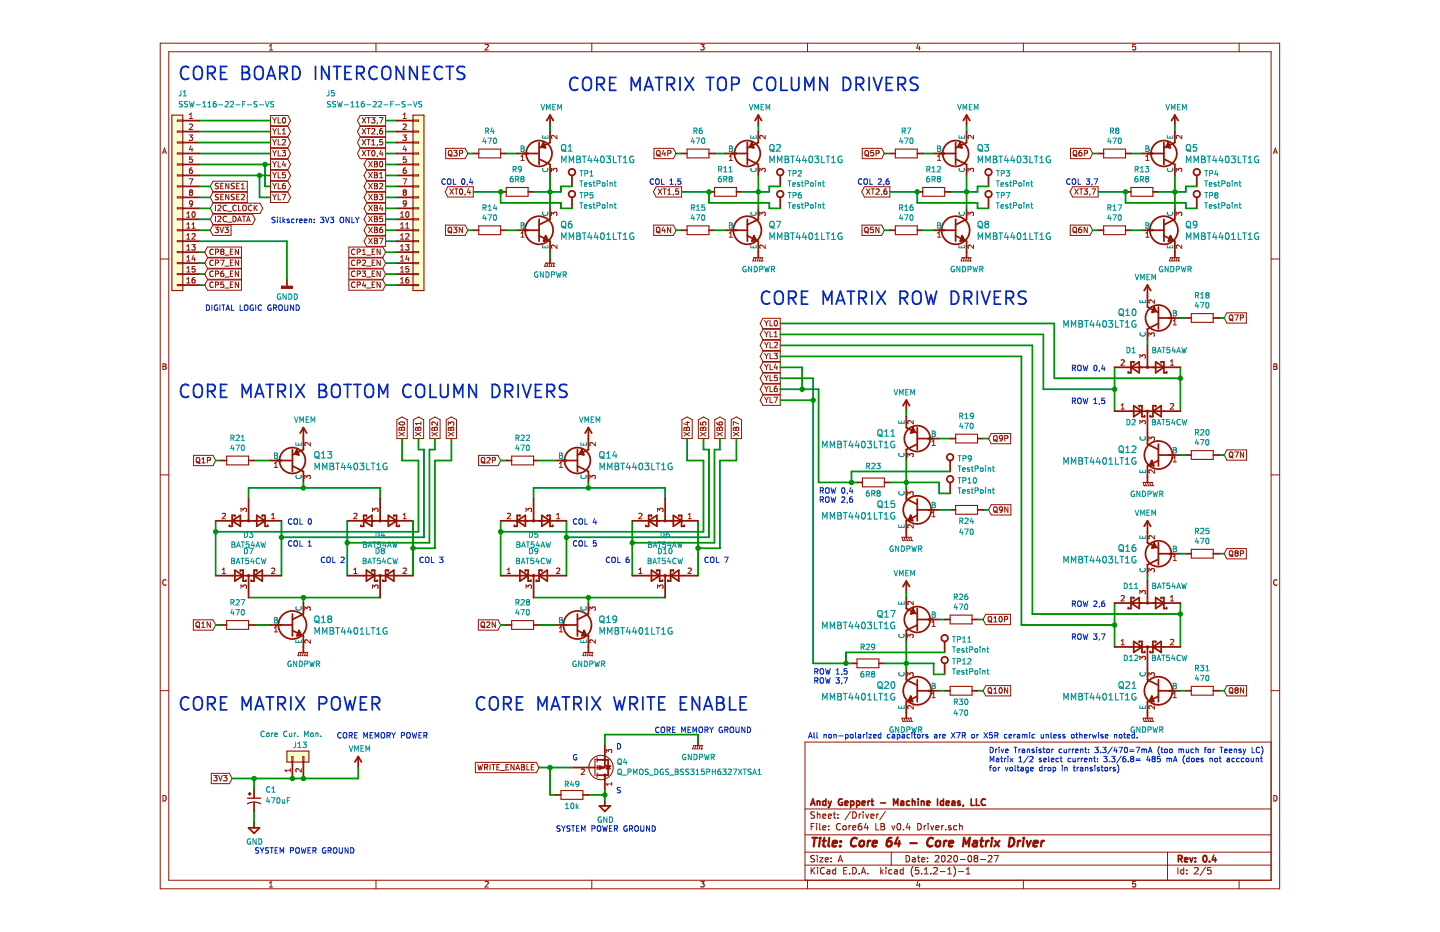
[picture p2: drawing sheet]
<svg xmlns="http://www.w3.org/2000/svg" width="432mm" height="279mm" viewBox="0 0 432 279" stroke-linecap="round" stroke-linejoin="round" font-family="sans-serif">
<g fill="none" stroke="#009300" stroke-width=".53">
<path d="M59.7 36.2h21.4M59.7 39.4h21.4M115.6 36.2h3.3M115.6 39.4h3.3M164.9 37.8v1.6M227.4 37.8v1.6M289.8 37.8v1.6M352.3 37.8v1.6M59.7 46h21.4M59.7 42.7h21.4M59.7 55.9h3.3M59.7 49.3h21.4"/>
<path d="M59.7 59.2h3.3M59.7 52.6h21.4M77.8 52.6v6.6h3.3M79.5 49.3v6.6h1.6M115.6 46h3.3M115.6 42.7h3.3M115.6 55.9h3.3M115.6 49.3h3.3M115.6 59.2h3.3M115.6 52.6h3.3M140.3 46h1.6M151.8 46h3.3"/>
<path d="M160 57.5h4.9M164.9 52.6v9.9M202.7 46h1.7M204.4 57.5h8.2M214.2 46h3.3M222.5 57.5h4.9M227.4 52.6v9.9M265.2 46h1.6M266.8 57.5h8.2M276.7 46h3.3M284.9 57.5h4.9M289.8 52.6v9.9"/>
<path d="M327.6 46h1.7M329.3 57.5h8.2M339.1 46h3.3M347.4 57.5h4.9M352.3 52.6v9.9M59.7 69h3.3M59.7 72.3h26.3v11.5M59.7 65.7h3.3M59.7 78.9h1.7M59.7 62.5h3.3M59.7 75.6h1.7M115.6 69h3.3"/>
<path d="M115.6 72.3h3.3M115.6 65.7h3.3M115.6 78.9h3.3M115.6 62.5h3.3M115.6 75.6h3.3M140.3 69h1.6M151.8 69h3.3M164.9 75.6v1.6M202.7 69h1.7M214.2 69h3.3M265.2 69h1.6M276.7 69h3.3"/>
<path d="M327.6 69h1.7M339.1 69h3.3M59.7 85.5h1.7M59.7 82.2h1.7M115.6 85.5h3.3M115.6 82.2h3.3M234 97h82.1v16.4h37.8M353.9 95.3h1.7M365.4 95.3h1.7M234 106.8h72.3v80.6h27.9M234 116.7h11.5v27.9h9.8M234 110.1h6.5v6.6"/>
<path d="M234 100.3h78.9v16.4h21.3M234 113.4h9.8v85.5h9.9M234 103.5h75.6v80.6h44.3M234 120h9.8M334.2 110.1v13.2M344.1 101.9v1.6M353.9 110.1v13.2M64.7 138.1h1.6M76.2 138.1h4.9M120.6 131.5v6.6h4.9v21.3h-60.8M125.5 131.5v3.3h1.6v26.3h-42.7M130.4 131.5v3.3h-1.6v27.9h-24.7"/>
<path d="M135.3 131.5v6.6h-4.9v26.3h-6.6M150.1 138.1h1.7M161.6 138.1h5M206 131.5v6.6h5v21.3h-60.9M211 131.5v3.3h1.6v26.3h-42.7M215.9 131.5v3.3h-1.7v27.9h-24.6M220.8 131.5v6.6h-4.9v26.3h-6.6M271.8 123.3v1.6M271.8 138.1v8.2M281.6 131.5h3.3M294.8 131.5h1.6M353.9 136.4h1.7"/>
<path d="M365.4 136.4h1.7M64.7 156.1v16.5M74.5 149.6v-3.3h39.5v3.3M84.4 156.1v16.5M91 144.6v1.7M104.1 156.1v16.5M123.8 156.1v16.5M150.1 156.1v16.5M160 149.6v-3.3h39.4v3.3M169.9 156.1v16.5M176.4 144.6v1.7M189.6 156.1v16.5"/>
<path d="M209.3 156.1v16.5M266.8 144.6h5M281.6 152.8h3.3M294.8 152.8h1.6M74.5 179.1h39.5M91 179.1v1.7M160 179.1h39.4M176.4 179.1v1.7M271.8 177.5v1.6M344.1 172.6v1.6M353.9 166h1.7M365.4 166h1.7"/>
<path d="M64.7 187.4h1.6M76.2 187.4h4.9M150.1 187.4h1.7M161.6 187.4h5M265.2 198.9h6.6M271.8 192.3v8.2M281.6 185.7h1.7M293.1 185.7h1.7M334.2 180.8v13.1M353.9 180.8v13.1M281.6 207.1h1.7M293.1 207.1h1.7"/>
<path d="M353.9 207.1h1.7M365.4 207.1h1.7M69.6 233.4h6.6M107.4 230.1v3.3M161.6 230.1h3.3M181.4 238.3v1.7M209.3 221.9v-1.7h-27.9v3.3M76.2 243.2v3.3"/>
</g>
<g fill="none" stroke="#981200" stroke-width=".3">
<path d="M53.2 39.3h1.6v.3h-1.6zM53.2 36h1.6v.3h-1.6zM56.8 35.5h.9M56.8 37.3l.6-.1 .3 .4-1 1.2h1M56.8 34.3l.5-.4v1.6M81.1 37.9h5.2l.8 1.5-.8 1.6h-5.2zM81.1 34.6h5.2l.8 1.6-.8 1.5h-5.2zM81.8 38.5l.5 .9M81.8 35.2l.5 .9M82.3 36.1v.8M82.3 39.4v.8M82.9 38.5l-.6 .9"/>
<path d="M82.9 35.2l-.6 .9M83.4 38.5v1.7h.8M83.4 35.2v1.7h.8M84.7 39l.5-.5v1.7M84.8 35.4l.3-.2a.87 .87 0 0 1 .5 .9 .87 .87 0 0 1-.5 .8l-.4-.6zM108 34.6h7.6v3.1h-7.6l-.8-1.5zM108 37.9h7.6v3.1h-7.6l-.8-1.6zM108.6 38.5l1.1 1.7M108.6 35.2l1.1 1.7M109.7 38.5l-1.1 1.7M109.7 35.2l-1.1 1.7M110.1 38.5h.9"/>
<path d="M110.1 35.2h.9M110.5 35.2v1.7M110.5 38.5v1.7M111.4 35.2h1l-.5 .7 .4 .1 .1 .6-.3 .3-.7-.2M111.5 38.7l.6-.2 .3 .5-1 1.2h1M113.2 36.8l-.1 .3M113.8 35.2h1l-.7 1.7M113.9 39.3l-.1 .2M114 39.2l-.1 .1M114.6 38.5h-.3a1.02 1.02 0 0 0-.2 1.7l.6-.2 .1-.5-.4-.4-.4 .1M120.9 34.3l.5-.4v1.6M120.9 37.3l.6-.1 .3 .4-1 1.2h1"/>
<path d="M120.9 35.5h.9M123.8 36h1.7v.3h-1.7zM123.8 39.3h1.7v.3h-1.7zM53.2 45.9h1.6v.3h-1.6zM53.2 49.1h1.6v.4h-1.6zM53.2 59h1.6v.3h-1.6zM53.2 55.7h1.6v.3h-1.6zM53.2 52.4h1.6v.4h-1.6zM53.2 42.6h1.6v.3h-1.6zM56.7 40.5h1l-.5 .6 .4 .2 .1 .5-.3 .3-.7-.2M56.7 53.6h1.1l-.7 1.7M57.1 57.6h.3"/>
<path d="M57.1 57.6l-.3-.3 .3-.4 .6 .3-.3 .4M57.1 57.6l-.3 .3v.3l.3 .3 .6-.3v-.3l-.3-.3M57.2 43.7l-.4 1.1h1M57.6 50.3h-.3a1.02 1.02 0 0 0-.2 1.7l.5-.1 .1-.6-.3-.4-.6 .4M57.6 44.3v1.1M57.6 47h-.7l-.1 .8 .6-.1 .3 .3v.4l-.3 .3-.6-.2M63.9 57.6h10.2v3.1h-10.2l-.9-1.5zM63.9 54.3h10.2v3.1h-10.2l-.9-1.5zM65.5 55.1h-.9v.5l.7 .3 .2 .4-.3 .3-.7-.1M65.5 58.3l-.9 .1v.5l.7 .3 .2 .4-.3 .3-.7-.1M66.2 59h.5M66.2 55.7h.5"/>
<path d="M67 55h-.8v1.6h.8M67 58.2h-.8v1.7h.8M68.6 55v1.6l-.9-1.6v1.6M68.6 58.2v1.7l-.9-1.7v1.7M70.3 55.1h-.9l.1 .6 .6 .2 .2 .4-.4 .3-.6-.1M70.3 58.3l-.9 .1 .1 .6 .6 .2 .2 .4-.4 .3-.6-.1M71 59h.5M71 55.7h.5M71.7 55h-.7v1.6h.7M71.7 58.2h-.7v1.7h.7M72.4 56.6h.9M72.4 58.4l.6-.2 .3 .5-1 1.2h1"/>
<path d="M72.4 55.4l.4-.4v1.6M81.1 44.5h5.2l.8 1.5-.8 1.6h-5.2zM81.1 57.6h5.2l.8 1.6-.8 1.5h-5.2zM81.1 54.3h5.2l.8 1.6-.8 1.5h-5.2zM81.1 51h5.2l.8 1.6-.8 1.5h-5.2zM81.1 47.8h5.2l.8 1.5-.8 1.6h-5.2zM81.1 41.2h5.2l.8 1.5-.8 1.6h-5.2zM81.8 41.8l.5 .9M81.8 45.1l.5 .9M81.8 58.2l.5 .9M81.8 55l.5 .8M81.8 51.7l.5 .8"/>
<path d="M81.8 48.4l.5 .8M82.3 42.7v.8M82.3 46v.7M82.3 49.2v.8M82.3 52.5v.8M82.3 55.8v.8M82.3 59.1v.8M82.9 41.8l-.6 .9M82.9 45.1l-.6 .9M82.9 58.2l-.6 .9M82.9 55l-.6 .8M82.9 51.7l-.6 .8"/>
<path d="M82.9 48.4l-.6 .8M83.4 45.1v1.6h.8M83.4 55v1.6h.8M83.4 58.2v1.7h.8M83.4 51.7v1.6h.8M83.4 48.4v1.6h.8M83.4 41.8v1.7h.8M84.6 45.1h1l-.5 .6 .5 .2v.7l-.3 .1-.7-.1M84.6 58.2h1.1l-.7 1.7M84.7 42l.6-.2 .3 .5-1 1.2h1M84.7 40.2h.9M85.1 48.3l-.4 1.2h1"/>
<path d="M85.5 55h-.3a1.02 1.02 0 0 0-.2 1.6l.6-.2v-.7l-.6-.1-.3 .3M85.5 48.9v1.1M85.6 51.7h-.8l-.1 .8 .2-.2 .7 .2v.7l-.3 .1-.6-.1M108 44.5h7.6v3.1h-7.6l-.8-1.6zM108 41.2h7.6v3.1h-7.6l-.8-1.6zM108.6 45.1l1.1 1.6M108.6 41.8l1.1 1.7M109.7 45.1l-1.1 1.6M109.7 41.8l-1.1 1.7M110 47.8h5.6v3.1h-5.6l-.8-1.6zM110 51h5.6v3.1h-5.6l-.8-1.5zM110 54.3h5.6v3.1h-5.6l-.8-1.5z"/>
<path d="M110 57.6h5.6v3.1h-5.6l-.8-1.5zM110.1 45.1h.9M110.1 41.8h.9M110.5 58.2l1.1 1.7M110.5 55l1.1 1.6M110.5 51.7l1.1 1.6M110.5 48.4l1.1 1.6M110.5 41.8v1.7M110.5 45.1v1.6M111.5 43.5h.9M111.5 42.3l.4-.5v1.7M111.6 45.3l.3-.2a.8 .8 0 0 1 .6 .9 .8 .8 0 0 1-.8 .7l-.2-.6z"/>
<path d="M111.6 58.2l-1.1 1.7M111.6 55l-1.1 1.6M111.6 51.7l-1.1 1.6M111.6 48.4l-1.1 1.6M112.3 55l.8 .1v.5l-.3 .1 .4 .3-.1 .5-.8 .1zM112.3 58.2l.8 .2v.5l-.3 .1 .4 .3-.1 .5-.8 .1zM112.3 59h.5M112.3 48.4l.8 .1v.5l-.3 .2 .4 .3-.1 .5h-.8zM112.3 51.7l.8 .1v.5l-.3 .2 .4 .3-.1 .5h-.8zM112.3 55.7h.5M112.3 52.5h.5M112.3 49.2h.5"/>
<path d="M113.2 40.1l-.1 .3M113.2 43.4l-.1 .3M113.2 46.7l-.1 .3M113.8 58.2h1l-.6 .7 .5 .1v.7l-.3 .2-.6-.2M113.8 55.1l.6-.1 .4 .4-1 1.2h1M113.8 53.3h1M113.8 52.1l.5-.4v1.6M114 48.5l.2-.1a.87 .87 0 0 1 .6 .8 .87 .87 0 0 1-.6 .8l-.4-.6zM114.2 45l-.4 1.2h1M114.6 45.7v1M114.7 41.8h-.8l-.1 .8 .3-.2 .6 .2v.7l-.3 .2-.6-.2M120.8 40.5h1l-.5 .6 .4 .2 .1 .5-.3 .3-.7-.2"/>
<path d="M120.8 53.6h1.1l-.7 1.7M121.2 57.6l-.3-.3 .3-.4 .6 .3-.3 .4M121.2 57.6l-.3 .3v.3l.3 .3 .6-.3v-.3l-.3-.3M121.2 57.6h.3M121.3 43.7l-.4 1.1h1M121.7 50.3h-.3a1.02 1.02 0 0 0-.2 1.7l.5-.1 .1-.6-.3-.4-.6 .4M121.7 44.3v1.1M121.7 47h-.7l-.1 .8 .6-.1 .3 .3v.4l-.3 .3-.6-.2M123.8 45.9h1.7v.3h-1.7zM123.8 49.1h1.7v.4h-1.7zM123.8 42.6h1.7v.3h-1.7zM123.8 52.4h1.7v.4h-1.7z"/>
<path d="M123.8 55.7h1.7v.3h-1.7zM123.8 59h1.7v.3h-1.7zM133.6 44.5h5.9l.8 1.5-.8 1.6h-5.9zM134.3 56h7.6v3.1h-7.6l-.8-1.6zM134.5 45.3l.3-.2 .6 .2 .1 .9-.2 .5h-.5l-.3-.2zM134.8 46.3l.8 .6M134.9 56.6l1.1 1.6M136 56.6l-1.1 1.6M136.1 45.1h1l-.6 .6 .5 .2v.7l-.2 .1-.7-.1M136.4 56.6h.9M136.8 56.6v1.6M137.8 46l.9-.2v-.5l-.9-.2v1.6"/>
<path d="M137.9 56.8l.3-.2a.8 .8 0 0 1 .6 .9 .8 .8 0 0 1-.8 .7l-.2-.6zM139.5 58.2l-.1 .3M140.5 56.5l-.4 1.2h1M140.9 57.2v1M156.2 48.1h1M156.2 46.9l.5-.5v1.7M165.4 51.5v-1l.6 .5 .1-.4 .6-.1 .3 .3-.2 .7M167 40.6v1l-1.2-1-.4 .3 .1 .6M196.1 44.5h5.8l.8 1.5-.8 1.6h-5.8zM196.8 56h7.6v3.1h-7.6l-.9-1.6zM196.9 45.3l.4-.2 .6 .2 .1 .9-.3 .5h-.4l-.4-.2zM197.2 46.3l.9 .6"/>
<path d="M197.3 56.6l1.1 1.6M198.4 56.6l-1.1 1.6M198.8 56.6h1M199 45l-.4 1.2h1M199.3 56.6v1.6M199.4 45.7v1M200.2 46l.9-.2v-.5l-.9-.2v1.6M200.2 58.2h1M200.2 57.1l.5-.5v1.6M201.9 58.2l-.1 .3M203.5 56.6h-.8l-.1 .8 .2-.2 .7 .2v.7l-.3 .1-.6-.1M218.7 48.1h.9"/>
<path d="M218.7 46.9l.5-.5v1.7M227.8 51.5v-1l.6 .5 .2-.4 .6-.1 .3 .3-.2 .7M229.5 40.6v1l-1.2-1-.5 .3 .2 .6M258.5 44.5h5.9l.8 1.5-.8 1.6h-5.9zM259.2 56h7.6v3.1h-7.6l-.8-1.6zM259.4 45.3l.3-.2 .7 .2v.9l-.2 .5h-.5l-.3-.2zM259.7 46.3l.8 .6M259.8 56.6l1.1 1.6M260.9 56.6l-1.1 1.6M261.3 56.6h.9M261.7 56.6v1.6M261.9 45.1h-.8l-.1 .8 .3-.2 .6 .2v.7l-.2 .1-.7-.1"/>
<path d="M262.7 46l.9-.2v-.5l-.9-.2v1.6M262.7 56.8l.6-.2 .3 .5-1 1.1h1M264.4 58.2l-.1 .3M265.8 56.6h-.3a1.02 1.02 0 0 0-.1 1.6l.5-.1v-.7l-.5-.2-.4 .4M281.1 48.1h1M281.1 46.9l.5-.5v1.7M290.3 51.5v-1l.6 .5 .2-.4 .5-.1 .3 .3-.2 .7M291.9 40.6v1l-1.2-1-.4 .3 .1 .6M321 44.5h5.8l.8 1.5-.8 1.6h-5.8zM321.7 56h7.6v3.1h-7.6l-.9-1.6zM321.9 45.3l.3-.2 .6 .2 .1 .9-.3 .5h-.4l-.3-.2zM322.1 46.3l.9 .6"/>
<path d="M322.3 56.6l1 1.6M323.3 56.6l-1 1.6M323.7 56.6h1M324.2 56.6v1.6M324.3 45.1h-.3a1.02 1.02 0 0 0-.2 1.6l.6-.1v-.7l-.6-.2-.3 .4M325.1 56.6h1l-.6 .6 .5 .2 .1 .6-.3 .2-.7-.1M325.1 46l.9-.2v-.5l-.9-.2v1.6M326.9 58.2l-.2 .3M327.4 56.6h1.1l-.7 1.6M343.6 48.1h.9M343.6 46.9l.5-.5v1.7M352.7 51.5v-1l.6 .5 .2-.4 .6-.1 .3 .3-.2 .7"/>
<path d="M354.4 40.6v1l-1.2-1-.5 .3 .2 .6M53.2 68.9h1.6v.3h-1.6zM53.2 62.3h1.6v.3h-1.6zM53.2 65.6h1.6v.3h-1.6zM53.2 78.7h1.6v.4h-1.6zM53.2 75.4h1.6v.4h-1.6zM53.2 72.2h1.6v.3h-1.6zM56 65.1h1M56 68.4h1M56 71.7h1M56 75h1M56 78.3h1"/>
<path d="M56 63.9l.5-.4v1.6M56 67.2l.5-.4v1.6M56 70.5l.5-.5v1.7M56 73.8l.5-.5v1.7M56 77.1l.5-.5v1.7M57.5 73.3h1l-.5 .7 .4 .1 .1 .6-.3 .3-.7-.2M57.6 67.2l.4-.4v1.6M57.6 68.4h.9M57.6 70.2l.6-.2 .3 .5-1 1.2h1M57.7 63.6l.3-.1a.8 .8 0 0 1 .6 .8 .8 .8 0 0 1-.8 .8l-.2-.6zM57.7 60.9l-.3 .3-.4-.1-.1-.7 .5-.2 .3 .3-.2 1.2-.5 .1M58 76.6l-.4 1.1h1"/>
<path d="M58.4 77.2v1.1M58.4 79.9h-.8v.8l.8-.1M62.2 74.1h10.2v3h-10.2l-.8-1.5zM62.2 77.3h10.2v3.1h-10.2l-.8-1.5zM63.9 67.5h5.4v3.1h-5.4l-.9-1.6zM63.9 60.9h14.1l.8 1.6-.8 1.5h-14.1l-.9-1.5zM63.9 64.2h11.8l.8 1.5-.8 1.6h-11.8l-.9-1.6zM63.9 74.8a.72 .72 0 0 0-1 .7 .72 .72 0 0 0 1 .7M63.9 78.1a.72 .72 0 0 0-1 .7 .72 .72 0 0 0 1 .6M64.5 68.1h1l-.6 .6 .5 .2 .1 .6-.3 .3-.7-.2M64.6 61.5v1.7M64.6 64.8v1.7"/>
<path d="M64.6 75.5l.9-.1v-.6l-.9-.1v1.6M64.6 78.8l.9-.1v-.6l-.9-.1v1.6M65.3 61.7l.7-.2 .3 .5-1.1 1.2h1.1M65.3 65l.7-.2 .3 .5-1.1 1.2h1.1M66 68.1l.5 1.7 .5-1.7M66.1 78h1.1l-.7 1.6M66.2 75v.1M66.2 75l.3-.3 .6 .3M66.2 75.1l.3 .3M66.5 75.4l-.3 .3 .1 .5 .2 .1 .6-.3v-.3l-.3-.3M66.5 75.4h.3M67.1 75v.1"/>
<path d="M67.1 75.1l-.3 .3M67.4 68.1h1.1l-.6 .6 .5 .2v.7l-.2 .2-.8-.2M67.4 76.5h1.3M67.4 79.8h1.3M67.9 61.7a.72 .72 0 0 0-1 .7 .72 .72 0 0 0 1 .6M67.9 65a.72 .72 0 0 0-1 .6 .72 .72 0 0 0 1 .7M68.2 63.3h1.3M68.2 66.6h1.3M69.1 75.5h.5M69.1 78.8h.5M69.9 64.8a.83 .83 0 0 1 .9 .8 .83 .83 0 0 1-.9 .9zM69.9 74.7h-.8v1.6h.8"/>
<path d="M69.9 78h-.8v1.6h.8M70.8 61.7a.72 .72 0 0 0-1 .7 .72 .72 0 0 0 1 .6M71.3 66.5l.5-1.7 .6 1.7M71.4 66h.8M71.5 61.5v1.7h.8M71.5 74.7v1.6l-.9-1.6v1.6M71.5 78v1.6l-.9-1.6v1.6M72.7 64.8h.9M72.8 61.8l.4-.3 .6 .3v.8l-.2 .5-.4 .1-.4-.3zM73.2 64.8v1.7M73.9 66.5l.6-1.7 .5 1.7M74.1 66h.8"/>
<path d="M75.5 61.7a.72 .72 0 0 0-1 .7 .72 .72 0 0 0 1 .6M76.2 61.5v1.7M76.4 62.3l.7 .9M77.1 61.5l-.9 1M104.6 74.1h10.2l.8 1.5-.8 1.5h-10.2zM104.6 77.3h10.2l.8 1.6-.8 1.5h-10.2zM106.4 78.1a.72 .72 0 0 0-1 .7 .72 .72 0 0 0 1 .6M106.4 74.8a.72 .72 0 0 0-1 .7 .72 .72 0 0 0 1 .7M107.1 78.8h.8l.1-.7-.9-.1v1.6M107.1 75.5h.8l.1-.7-.9-.1v1.6M108.7 76.3h.9M108.7 75.1l.5-.4v1.6"/>
<path d="M108.7 78.1l.6-.1 .3 .4-1 1.2h1M109.9 76.5h1.3M109.9 79.8h1.3M110 67.5h5.6v3.1h-5.6l-.8-1.6zM110 60.9h5.6v3.1h-5.6l-.8-1.5zM110 64.2h5.6v3.1h-5.6l-.8-1.6zM110 70.8h5.6v3.1h-5.6l-.8-1.6zM110.5 61.5l1.1 1.7M110.5 64.8l1.1 1.7M110.5 68.1l1.1 1.7M110.5 71.4l1.1 1.6M111.6 75.5h.5"/>
<path d="M111.6 78.8h.5M111.6 61.5l-1.1 1.7M111.6 64.8l-1.1 1.7M111.6 68.1l-1.1 1.7M111.6 71.4l-1.1 1.6M112.3 68.1l.8 .2v.4l-.3 .2 .4 .3-.1 .5-.8 .1zM112.3 61.5l.8 .2v.5l-.3 .1 .4 .3-.1 .5-.8 .1zM112.3 64.8l.8 .2v.4l-.3 .2 .4 .3-.1 .5-.8 .1zM112.3 71.4l.8 .2v.4l-.3 .2 .4 .3-.1 .5h-.8zM112.3 62.3h.5M112.3 65.6h.5M112.3 68.9h.5"/>
<path d="M112.3 72.2h.5M112.4 74.7h-.8v1.6h.8M112.4 78h-.8v1.6h.8M113.8 71.4h1l-.7 1.6M114 74.7v1.6l-.9-1.6v1.6M114 78v1.6l-.9-1.6v1.6M114.2 61.5l-.4 1.1h1M114.6 68.1h-.3a1.02 1.02 0 0 0-.2 1.7l.6-.2v-.7l-.6-.2-.3 .4M114.6 62.1v1.1M114.7 64.8h-.8l-.1 .8 .3-.2 .6 .2v.7l-.3 .2-.6-.2M120.1 65.1h1M120.1 63.9l.5-.4v1.6"/>
<path d="M120.1 67.2l.5-.4v1.6M120.1 70.5l.5-.5v1.7M120.1 73.8l.5-.5v1.7M120.1 77.1l.5-.5v1.7M120.1 68.4h1M120.1 71.7h1M120.1 75h1M120.1 78.3h1M121.6 73.3h1l-.5 .7 .4 .1 .1 .6-.3 .3-.7-.2M121.7 67.2l.4-.4v1.6M121.7 70.2l.6-.2 .3 .5-1 1.2h1M121.7 68.4h.9"/>
<path d="M121.8 60.9l-.3 .3-.4-.1-.1-.7 .5-.2 .3 .3-.2 1.2-.5 .1M121.8 63.6l.3-.1a.8 .8 0 0 1 .6 .8 .8 .8 0 0 1-.8 .8l-.2-.6zM122.1 76.6l-.4 1.1h1M122.5 77.2v1.1M122.5 79.9h-.8v.8l.8-.1M123.8 68.9h1.7v.3h-1.7zM123.8 62.3h1.7v.3h-1.7zM123.8 65.6h1.7v.3h-1.7zM123.8 72.2h1.7v.3h-1.7zM123.8 75.4h1.7v.4h-1.7zM123.8 78.7h1.7v.4h-1.7zM133.6 67.5h5.9l.8 1.5-.8 1.6h-5.9z"/>
<path d="M134.4 68.3l.4-.2 .6 .2v.9l-.2 .5-.4 .1-.4-.3zM134.7 69.4l.8 .5M136 68.1h1l-.5 .6 .4 .2 .1 .6-.3 .3-.7-.2M138.7 68.1v1.7l-1-1.7v1.7M156.2 69.9l.5-.4v1.6M156.2 71.1h1M163.3 79.9h.1M163.6 78.9h.1M163.6 78.9l-.3 1M163.6 78.9h2.6l-.3 1M163.9 79.9h.1M164.3 78.9l-.4 1"/>
<path d="M164.6 79.9h.1M164.9 78.9l-.3 1M165.3 79.9h.1M165.4 64.6v-1l.6 .6 .1-.5 .6-.1 .3 .3-.2 .7M165.6 78.9l-.3 1M165.9 79.9h.1M167 73.5v1l-1.2-1-.4 .3 .1 .6M196 67.5h5.9l.8 1.5-.8 1.6h-5.9zM196.9 68.3l.3-.2 .6 .2 .1 .9-.2 .5-.5 .1-.3-.3zM197.1 69.4l.9 .5M198.9 68l-.4 1.2h1M199.3 68.7v1.1"/>
<path d="M201.1 68.1v1.7l-.9-1.7v1.7M218.7 71.1h.9M218.7 69.9l.5-.4v1.6M225.7 78.2h.1M226.1 77.2h.1M226.1 77.2l-.4 1M226.1 77.2h2.6l-.3 1M226.4 78.2h.1M226.7 77.2l-.3 1M227.1 78.2h.1M227.4 77.2l-.3 1M227.7 78.2h.1"/>
<path d="M227.8 64.6v-1l.6 .6 .2-.5 .6-.1 .3 .3-.2 .7M228 77.2l-.3 1M228.4 78.2h.1M229.5 73.5v1l-1.2-1-.5 .3 .2 .6M258.5 67.5h5.9l.8 1.5-.8 1.6h-5.9zM259.3 68.3l.4-.2 .6 .2 .1 .9-.3 .5-.4 .1-.4-.3zM259.6 69.4l.8 .5M261.8 68.1h-.8v.8l.6-.2 .3 .4v.4l-.3 .3-.6-.2M263.6 68.1v1.7l-1-1.7v1.7M281.1 71.1h1M281.1 69.9l.5-.4v1.6M288.2 78.2h.1"/>
<path d="M288.5 77.2h.1M288.5 77.2h2.7l-.4 1M288.5 77.2l-.3 1M288.9 78.2h.1M289.2 77.2l-.3 1M289.5 78.2h.1M289.8 77.2l-.3 1M290.2 78.2h.1M290.3 64.6v-1l.6 .6 .2-.5 .5-.1 .3 .3-.2 .7M290.5 77.2l-.3 1M290.8 78.2h.1M291.9 73.5v1l-1.2-1-.4 .3 .1 .6"/>
<path d="M320.9 67.5h5.9l.8 1.5-.8 1.6h-5.9zM321.8 68.3l.3-.2 .6 .2 .1 .9-.2 .5-.5 .1-.3-.3zM322 69.4l.9 .5M324.2 68.1l-.5 .2-.3 .5 .1 .8 .7 .1 .2-.2-.2-.7-.4-.1-.4 .4M326 68.1v1.7l-.9-1.7v1.7M343.6 71.1h.9M343.6 69.9l.5-.4v1.6M350.7 78.2h.1M351 77.2h.1M351 77.2h2.6l-.3 1M351 77.2l-.3 1M351.3 78.2h.1"/>
<path d="M351.6 77.2l-.3 1M352 78.2h.1M352.3 77.2l-.3 1M352.6 78.2h.1M352.7 64.6v-1l.6 .6 .2-.5 .6-.1 .3 .3-.2 .7M353 77.2l-.4 1M353.3 78.2h.1M354.4 73.5v1l-1.2-1-.5 .3 .2 .6M53.2 85.3h1.6v.3h-1.6zM53.2 82h1.6v.3h-1.6zM56 81.6h1M56 84.8h1"/>
<path d="M56 80.4l.5-.5v1.7M56 83.7l.5-.5v1.6M58.4 83.2l-.6 .2-.2 .5v.8l.8 .1 .1-.3-.1-.6-.5-.1-.3 .3M58.4 80.6v.1M58.4 80.7v.8l-.8-.1M62.2 80.6h10.2v3.1h-10.2l-.8-1.5zM62.2 83.9h10.2v3.1h-10.2l-.8-1.5zM63.9 81.4a.72 .72 0 0 0-1 .7 .72 .72 0 0 0 1 .6M63.9 84.7a.72 .72 0 0 0-1 .7 .72 .72 0 0 0 1 .6M64.6 82.1l.9-.1v-.6l-.9-.1v1.6M64.6 85.4l.9-.1v-.6l-.9-.2v1.7M67 81.3l-.6 .1-.2 .6 .1 .7 .7 .1 .1-.2-.1-.6-.5-.1-.3 .3"/>
<path d="M67 84.5h-.7l-.1 .8 .6-.1 .3 .3v.4l-.3 .3-.6-.2M67.4 83.1h1.3M67.4 86.4h1.3M69.1 85.3h.5M69.1 82h.5M69.9 81.3h-.8v1.6h.8M69.9 84.5h-.8v1.7h.8M71.5 81.3v1.6l-.9-1.6v1.6M71.5 84.5v1.7l-.9-1.7v1.7M104.6 80.6h10.2l.8 1.6-.8 1.5h-10.2zM104.6 83.9h10.2l.8 1.6-.8 1.5h-10.2zM106.4 81.4a.72 .72 0 0 0-1 .7 .72 .72 0 0 0 1 .6"/>
<path d="M106.4 84.7a.72 .72 0 0 0-1 .7 .72 .72 0 0 0 1 .6M107.1 85.4l.8-.1 .1-.6-.9-.2v1.7M107.1 82.1l.8-.1 .1-.6-.9-.1v1.6M108.6 81.3h1l-.5 .6 .4 .1v.8l-.9-.1M109.1 84.5l-.4 1.1h1M109.5 85.1v1.1M109.9 83.1h1.3M109.9 86.4h1.3M111.6 85.3h.5M111.6 82h.5M112.4 81.3h-.8v1.6h.8M112.4 84.5h-.8v1.7h.8"/>
<path d="M114 81.3v1.6l-.9-1.6v1.6M114 84.5v1.7l-.9-1.7v1.7M120.1 80.4l.5-.5v1.7M120.1 83.7l.5-.5v1.6M120.1 81.6h1M120.1 84.8h1M122.5 83.2l-.6 .2-.2 .5v.8l.8 .1 .1-.3-.1-.6-.5-.1-.3 .3M122.5 80.6v.1M122.5 80.7v.8l-.8-.1M123.8 82h1.7v.3h-1.7zM123.8 85.3h1.7v.3h-1.7zM228.8 95.4h5.2v3.1h-5.2l-.9-1.5z"/>
<path d="M228.8 98.7h5.2v3.1h-5.2l-.9-1.5zM229.3 96l.5 .9M229.3 99.3l.5 .9M229.8 96.9v.8M230.4 96l-.6 .9M230.4 99.3l-.6 .9M230.9 96v1.7h.8M230.9 99.3v1.7h.8M232.2 99.8l.4-.5v1.7M232.3 96.2l.2-.2a.87 .87 0 0 1 .6 .9 .87 .87 0 0 1-.6 .8l-.3-.6zM346.1 89.9v1l-1.1-1-.5 .3 .2 .7M351.8 97.4h1"/>
<path d="M351.8 96.2l.5-.4v1.6M367.9 93.8h5.8v3.1h-5.8l-.8-1.6zM368.7 94.6l.3-.2 .6 .2 .1 .9-.2 .5h-.5l-.3-.2zM368.9 95.7l.9 .5M370.2 94.4h1.1l-.7 1.6M372 95.3l.8-.2v-.5l-.8-.2v1.6M228.8 102h5.2v3.1h-5.2l-.9-1.6zM228.8 105.3h5.2v3.1h-5.2l-.9-1.6zM228.8 108.6h5.2v3.1h-5.2l-.9-1.6zM228.8 111.9h5.2v3h-5.2l-.9-1.5zM228.8 115.1h5.2v3.1h-5.2l-.9-1.5zM228.8 118.4h5.2v3.1h-5.2l-.9-1.5z"/>
<path d="M229.3 119.1l.5 .8M229.3 115.8l.5 .8M229.3 112.5l.5 .8M229.3 109.2l.5 .9M229.3 105.9l.5 .9M229.3 102.6l.5 .9M229.8 100.2v.8M229.8 103.5v.8M229.8 106.8v.8M229.8 110.1v.7M229.8 113.3v.8M229.8 116.6v.8"/>
<path d="M229.8 119.9v.8M230.4 119.1l-.6 .8M230.4 115.8l-.6 .8M230.4 112.5l-.6 .8M230.4 109.2l-.6 .9M230.4 105.9l-.6 .9M230.4 102.6l-.6 .9M230.9 119.1v1.6h.8M230.9 102.6v1.7h.8M230.9 105.9v1.7h.8M230.9 109.2v1.6h.8M230.9 112.5v1.6h.8"/>
<path d="M230.9 115.8v1.6h.8M232.1 119.1h1.1l-.7 1.6M232.1 105.9h1l-.6 .6 .5 .2v.7l-.2 .2-.7-.2M232.2 102.8l.6-.2 .3 .5-1 1.2h1M232.2 101h.9M232.5 109.1l-.3 1.2h1M232.9 115.8h-.3a1.02 1.02 0 0 0-.1 1.6l.5-.2v-.6l-.5-.2-.3 .3M232.9 109.8v1M233 112.5h-.7l-.1 .8 .2-.2 .6 .2v.7l-.2 .1-.6-.1M336.2 108l.6-.2 .3 .5-1 1.2h1M341.8 107.4v-1.1l.6 .6 .2-.5 .6-.1 .3 .4-.2 .7M344.5 100.8v-1l.6 .5 .2-.4 .6-.1 .2 .3-.1 .7"/>
<path d="M351 108.3l.5-.5v1.7M351 109.5h.9M58 136.5h5.9l.8 1.6-.8 1.5h-5.9zM58.9 137.4l.3-.3 .6 .3 .1 .8-.2 .5-.5 .1-.3-.3zM59.2 138.4l.8 .5M60.5 138.8h1M60.5 137.6l.5-.5v1.7M62.2 138l.9-.1v-.6l-.9-.2v1.7M82.3 138.9l.5-.4v1.6M91.5 132.8l.1 .8M91.6 132.7l-.1 .1M93 132.6v1.1l-.9-1h-.5"/>
<path d="M119 125.8l1.6-.8 1.5 .8v5.7h-3.1zM119.6 129.6l1.7 1.1M119.8 128.2l.3-.1 .3 .3 .3-.4h.3l.3 .4v.6h-1.7zM119.8 126.7a.86 .86 0 0 1 1.5 .3 .94 .94 0 0 1-1.7-.1zM120.4 128.4v.6M121.3 129.6l-1.7 1.1M123.9 125.8l1.6-.8 1.5 .8v5.7h-3.1zM124.6 129.6l1.6 1.1M124.7 128.2l.3-.1 .4 .3 .3-.4h.2l.3 .4v.6h-1.6zM125.4 128.4v.6M126.2 129.6l-1.6 1.1M126.2 126.5v.9"/>
<path d="M126.2 126.9h-1.6l.4 .5M128.9 125.8l1.5-.8 1.6 .8v5.7h-3.1zM129.5 129.6l1.6 1.1M129.7 128.2l.3-.1 .3 .3 .3-.4h.2l.3 .4v.6h-1.6zM130.3 128.4v.6M131.1 126.5v1l-1.1-1-.5 .3 .2 .6M131.1 129.6l-1.6 1.1M133.8 125.8l1.5-.8 1.6 .8v5.7h-3.1zM134.4 129.6l1.7 1.1M134.4 127.5v-1l.7 .5 .1-.4h.7l.2 .2-.2 .7M134.6 128.2l.3-.1 .3 .3 .3-.4h.3l.3 .4v.6h-1.7zM135.2 128.4v.6"/>
<path d="M136.1 129.6l-1.7 1.1M143.5 136.5h5.8l.8 1.6-.8 1.5h-5.8zM144.4 137.4l.3-.3 .6 .3 .1 .8-.3 .5-.4 .1-.3-.3zM144.6 138.4l.9 .5M146 137.3l.6-.2 .4 .5-1.1 1.2h1.1M147.6 138l.9-.1v-.6l-.9-.2v1.7M167.7 138.9l.5-.4v1.6M177 132.8v.8M177 132.7v.1M178.5 132.6v1.1l-.9-1h-.6M204.5 125.8l1.5-.8 1.6 .8v5.7h-3.1zM205.1 129.6l1.6 1.1"/>
<path d="M205.3 128.2l.3-.1 .3 .3 .3-.4h.2l.3 .4v.6h-1.6zM205.7 126.7h1M205.9 128.4v.6M206.2 126.4v1l-1.2-.4M206.7 129.6l-1.6 1.1M209.4 125.8l1.6-.8 1.5 .8v5.7h-3.1zM210 126.6v.7l.8 .1-.1-.2 .1-.6h.7l.2 .2-.2 .6M210 129.6l1.7 1.1M210.2 128.2l.3-.1 .3 .3 .3-.4h.3l.3 .4v.6h-1.7zM210.8 128.4v.6M211.7 129.6l-1.7 1.1M214.3 125.8l1.6-.8 1.5 .8v5.7h-3.1z"/>
<path d="M215 126.7l.4 .6 .9 .1 .3-.3-.2-.5-.5-.1-.3 .3v.3l.3 .3M215 129.6l1.6 1.1M215.1 128.2l.3-.1 .4 .3 .2-.4h.3l.3 .4v.6h-1.6zM215.8 128.4v.6M216.6 129.6l-1.6 1.1M219.3 125.8l1.5-.8 1.6 .8v5.7h-3.1zM219.9 129.6l1.6 1.1M220.1 128.2l.3-.1 .3 .3 .3-.4h.2l.3 .4v.6h-1.6zM220.7 128.4v.6M221.5 129.6l-1.6 1.1M221.5 127.1l-1.6-.7v1.1M272.2 136.9v-1l.6 .6 .2-.5 .5-.1 .3 .3-.1 .7"/>
<path d="M273.8 126.1v1l-1.1-1-.5 .3 .2 .6M279.5 133.6h.9M279.5 132.4l.5-.5v1.7M297.2 129.9h5.9v3.1h-5.9l-.8-1.5zM298 130.8l.3-.2 .6 .2 .1 .8-.2 .5-.5 .1-.3-.2zM298.3 131.8l.8 .6M300.6 131.3l-.3 .3-.5-.1-.1-.8 .6-.1 .3 .3-.1 .9-.2 .3-.5 .1M301.3 131.4l.9-.1v-.6l-.9-.1v1.6M336.2 121.5l.5-.5v1.6M336.2 122.6h.9M341.8 127.1v-1l.6 .5 .2-.4 .6-.1 .3 .3-.2 .7M344.5 132v-1l.6 .5 .2-.4 .6-.1 .2 .3-.1 .7"/>
<path d="M351 121.2l.6-.2 .3 .5-1 1.1h1M351.8 137.3l.5-.5v1.7M351.8 138.5h1M367.9 134.9h5.9v3.1h-5.9l-.8-1.6zM368.7 135.7l.3-.2 .6 .2 .1 .9-.2 .5h-.5l-.3-.2zM368.9 136.7l.9 .6M370.2 135.5h1.1l-.7 1.6M372.9 135.5v1.6l-.9-1.6v1.6M66.7 154l.6-.1 .3 .4-1 1.2h1M72.3 153.4v-1l.6 .5 .2-.4 .5-.1 .3 .3-.1 .7M81.4 155.5h1M81.4 154.3l.5-.4v1.6"/>
<path d="M82.3 140.1h.9M91.4 143.5v-1l.6 .6 .2-.5 .5-.1 .3 .3-.1 .7M106.1 154l.6-.1 .3 .4-1 1.2h1M111.7 153.4v-1l.6 .5 .2-.4 .6-.1 .3 .3-.2 .7M120.9 155.5h.9M120.9 154.3l.5-.4v1.6M152.1 154l.6-.1 .4 .4-1.1 1.2h1.1M157.7 153.4v-1l.7 .5 .1-.4 .6-.1 .3 .3-.2 .7M166.9 155.5h1M166.9 154.3l.5-.4v1.6M167.7 140.1h1M176.9 143.5v-1l.6 .6 .2-.5 .5-.1 .3 .3-.2 .7"/>
<path d="M191.6 154l.6-.1 .3 .4-1 1.2h1M197.2 153.4v-1l.6 .5 .2-.4 .5-.1 .3 .3-.1 .7M206.4 155.5h.9M206.4 154.3l.4-.4v1.6M272.2 148.4v-1l.6 .6 .2-.5 .5-.1 .3 .4-.1 .6M273.8 157.3v1l-1.1-1-.5 .3 .2 .6M279.5 153.7l.5-.4v1.6M279.5 154.9h.9M297.2 151.3h5.9v3.1h-5.9l-.8-1.6zM298 152.2l.3-.3 .6 .3 .1 .8-.2 .5-.5 .1-.3-.3zM298.3 153.2l.8 .5M300.6 152.7l-.3 .2h-.5l-.1-.8 .6-.2 .3 .4-.1 .9-.2 .3-.5 .1"/>
<path d="M302.2 151.9v1.7l-.9-1.7v1.7M343.1 145.6h.1M343.4 144.6l.3 1M343.7 145.6h.1M344.1 144.6l.3 1M344.4 145.6h.1M344.7 144.6l.4 1M345.1 145.6h.1M345.4 144.6h.1M345.4 144.6l.3 1M345.4 144.6h-2.6l.3 1M345.7 145.6h.1"/>
<path d="M346.1 140.9v1l-1.1-1-.5 .3 .2 .6M66.7 170.8l.4-.5v1.6M66.7 171.9h.9M72.3 176.4v-1l.6 .5 .2-.4 .5-.1 .3 .3-.1 .7M81.4 170.5l.7-.2 .3 .5-1 1.1h1M106.1 171.9h.9M106.1 170.8l.5-.5v1.6M111.7 176.4v-1l.6 .5 .2-.4 .6-.1 .3 .3-.2 .7M120.9 170.5l.6-.2 .3 .5-1 1.1h1M152.1 171.9h1M152.1 170.8l.5-.5v1.6M157.7 176.4v-1l.7 .5 .1-.4 .6-.1 .3 .3-.2 .7"/>
<path d="M166.9 170.5l.6-.2 .4 .5-1.1 1.1h1.1M191.6 171.9h.9M191.6 170.8l.5-.5v1.6M197.2 176.4v-1l.6 .5 .2-.4 .5-.1 .3 .3-.1 .7M206.4 170.5l.6-.2 .3 .5-1 1.1h1M270.8 162.1h.1M271.1 161.1l.3 1M271.4 162.1h.1M271.8 161.1l.3 1M272.1 162.1h.1M272.4 161.1l.3 1M272.7 162.1h.1"/>
<path d="M273.1 161.1h.1M273.1 161.1l.3 1M273.1 161.1h-2.7l.4 1M273.4 162.1h.1M336.2 178.7l.6-.2 .3 .5-1 1.2h1M341.8 178v-1l.6 .6 .2-.5 .6-.1 .3 .3-.2 .7M344.5 171.5v-1.1l.6 .6 .2-.5 .6-.1 .2 .4-.1 .7M346.1 160.6v1l-1.1-1-.5 .3 .2 .6M351 179l.5-.5v1.7M351.8 166.9l.5-.5v1.7M351.8 168.1h1M367.9 164.5h5.8v3h-5.8l-.8-1.5z"/>
<path d="M368.7 165.3l.3-.2 .6 .2 .1 .9-.2 .5h-.5l-.3-.2zM368.9 166.3l.9 .6M370.6 165.8l-.3-.3 .3-.4 .6 .1v.4l-.3 .2M370.6 165.8l-.3 .3v.3l.3 .3 .7-.3-.1-.5-.3-.1M370.6 165.8h.3M372 165.9l.8-.1v-.6l-.8-.1v1.6M58 185.8h5.9l.8 1.6-.8 1.5h-5.9zM58.8 186.7l.4-.3 .6 .3v.8l-.2 .5-.4 .1-.4-.2zM59.1 187.7l.8 .5M60.5 188.1h.9M60.5 186.9l.4-.5v1.7M63.1 186.4v1.7l-1-1.7v1.7"/>
<path d="M82.3 189.4h.9M82.3 188.2l.5-.4v1.6M89.3 196.6h.1M89.7 195.6h.1M89.7 195.6l-.4 1M89.7 195.6h2.6l-.3 1M90 196.6h.1M90.3 195.6l-.3 1M90.6 196.6h.1M91 195.6l-.4 1M91.3 196.6h.1M91.4 183v-1.1l.6 .6 .2-.5 .5-.1 .3 .4-.1 .7"/>
<path d="M91.6 195.6l-.3 1M92 196.6h.1M93 191.8v1l-1.1-1-.5 .3 .2 .7M143.4 185.8h5.9l.8 1.6-.8 1.5h-5.9zM144.3 186.7l.3-.3 .6 .3 .1 .8-.2 .5-.5 .1-.3-.2zM144.5 187.7l.9 .5M145.9 186.6l.7-.2 .3 .5-1 1.2h1M148.5 186.4v1.7l-.9-1.7v1.7M167.7 188.2l.5-.4v1.6M167.7 189.4h1M174.8 196.6h.1M175.1 195.6h.1"/>
<path d="M175.1 195.6h2.7l-.4 1M175.1 195.6l-.3 1M175.5 196.6h.1M175.8 195.6l-.3 1M176.1 196.6h.1M176.4 195.6l-.3 1M176.8 196.6h.1M176.9 183v-1.1l.6 .6 .2-.5 .5-.1 .3 .4-.2 .7M177.1 195.6l-.3 1M177.4 196.6h.1M178.5 191.8v1l-1.2-1-.4 .3 .1 .7M272.2 191.2v-1l.6 .5 .2-.4 .5-.1 .3 .3-.1 .7"/>
<path d="M273.8 180.3v1l-1.1-1-.5 .3 .2 .6M279.5 186.6l.5-.5v1.7M279.5 187.8h.9M295.6 184.2h7.4v3.1h-7.4l-.8-1.6zM296.3 185l.4-.2 .6 .2 .1 .9-.3 .5h-.4l-.4-.2zM296.6 186l.9 .6M298 186.4h.9M298 185.3l.5-.5v1.6M299.7 185l.3-.2a.8 .8 0 0 1 .6 .9 .8 .8 0 0 1-.8 .7l-.2-.6zM301.2 185.7l.8-.1 .1-.6-.9-.2v1.6M336.2 193.3h.9M336.2 192.1l.5-.4v1.6"/>
<path d="M341.8 197.7v-1l.6 .6 .2-.5 .6-.1 .3 .4-.2 .6M351 180.2h.9M351 191.8l.6-.1 .3 .4-1 1.2h1M270.8 216.3h.1M271.1 215.3l.3 1M271.4 216.3h.1M271.8 215.3l.3 1M272.1 216.3h.1M272.2 202.7v-1l.6 .5 .2-.4 .5-.1 .3 .3-.1 .7M272.4 215.3l.3 1M272.7 216.3h.1M273.1 215.3h.1"/>
<path d="M273.1 215.3h-2.7l.4 1M273.1 215.3l.3 1M273.4 216.3h.1M273.8 211.5v1l-1.1-1-.5 .4 .2 .6M279.5 209.2h.9M279.5 208l.5-.5v1.7M295.6 205.5h7.5v3.1h-7.5l-.8-1.5zM296.3 206.4l.4-.2 .6 .2 .1 .8-.3 .5-.4 .1-.4-.2zM296.6 207.4l.9 .6M298 207.8h.9M298 206.6l.5-.4v1.6M299.7 206.3l.3-.1a.8 .8 0 0 1 .6 .8 .8 .8 0 0 1-.8 .7l-.2-.5z"/>
<path d="M302.2 206.2v1.6l-1-1.6v1.6M343.1 216.3h.1M343.4 215.3l.3 1M343.7 216.3h.1M344.1 215.3l.3 1M344.4 216.3h.1M344.5 202.7v-1l.6 .5 .2-.4 .6-.1 .2 .3-.1 .7M344.7 215.3l.4 1M345.1 216.3h.1M345.4 215.3h.1M345.4 215.3l.3 1M345.4 215.3h-2.6l.3 1"/>
<path d="M345.7 216.3h.1M346.1 211.5v1l-1.1-1-.5 .4 .2 .6M351.8 208l.5-.5v1.7M351.8 209.2h1M367.9 205.5h5.9v3.1h-5.9l-.8-1.5zM368.7 206.4l.3-.2 .6 .2 .1 .8-.2 .5-.5 .1-.3-.2zM368.9 207.4l.9 .6M370.3 206.5v.1M370.3 206.5l.3-.3 .7 .3M370.3 206.6l.3 .3M370.6 206.9l-.3 .3v.3l.3 .3 .7-.3-.1-.5-.3-.1M370.6 206.9h.3"/>
<path d="M371.3 206.5v.1M371.3 206.6l-.4 .3M372.9 206.2v1.6l-.9-1.6v1.6M63.4 231.8h5.4l.8 1.6-.8 1.5h-5.4zM64.1 232.5h1l-.6 .6 .5 .1 .1 .6-.3 .3-.7-.2M65.6 232.5l.5 1.6 .6-1.6M67 232.5h1.1l-.6 .6 .5 .1v.7l-.3 .2-.7-.2M142.5 228.5h18.3l.8 1.6-.8 1.5h-18.3zM143.3 229.2l.4 1.6 .3-1.2 .3 1.2 .4-1.6M145.3 230h.8l.1-.7-.9-.1v1.6M145.7 230l.6 .8M147 229.2v1.6"/>
<path d="M147.5 229.2h.9M148 229.2v1.6M149 230h.5M149.8 229.2h-.8v1.6h.8M150.1 231h1.2M151.7 230h.6M152.5 229.2h-.8v1.6h.8M154.2 229.2v1.6l-1-1.6v1.6M154.7 230.8l.5-1.6 .6 1.6M154.8 230.4h.8M156.4 229.2l.7 .1v.5l-.2 .2 .4 .3-.2 .5h-.7zM156.4 230h.5"/>
<path d="M158 229.2v1.6h.8M159.3 230h.6M160.1 229.2h-.8v1.6h.8M207.7 224.5h.1M208 223.5h.1M208 223.5l-.3 1M208 223.5h2.6l-.3 1M208.3 224.5h.1M208.7 223.5l-.4 1M209 224.5h.1M209.3 223.5l-.3 1M209.6 224.5h.1"/>
<path d="M210 223.5l-.4 1M210.3 224.5h.1"/>
</g>
<g fill="none" stroke="#981200" stroke-width=".53">
<path d="M54.8 36.2h4.9M54.8 39.4h4.9M118.9 36.2h4.9M118.9 39.4h4.9M164.9 34.5l-1 1.7M164.9 34.5v3.3M164.9 39.4v3.3l-3.3 1.7M164.9 34.5l1 1.7M227.4 34.5l-1 1.7M227.4 34.5v3.3M227.4 39.4v3.3l-3.3 1.7M227.4 34.5l1 1.7"/>
<path d="M289.8 34.5l-.9 1.7M289.8 34.5v3.3M289.8 39.4v3.3l-3.2 1.7M289.8 34.5l1 1.7M352.3 34.5l-1 1.7M352.3 34.5v3.3M352.3 39.4v3.3l-3.3 1.7M352.3 34.5l1 1.7M54.8 46h4.9M54.8 42.7h4.9M54.8 49.3h4.9M54.8 52.6h4.9"/>
<path d="M54.8 55.9h4.9M54.8 59.2h4.9M118.9 46h4.9M118.9 42.7h4.9M118.9 49.3h4.9M118.9 52.6h4.9M118.9 55.9h4.9M118.9 59.2h4.9M141.9 46h1.7M150.1 46h1.7M150.1 57.5h1.7M155.1 46h6.5"/>
<path d="M158.4 57.5h1.6M161.6 47.7l3.3 1.6v3.3M161.6 42.7v6.6M204.4 46h1.6M212.6 46h1.6M212.6 57.5h1.6M217.5 46h6.6M220.8 57.5h1.7M224.1 47.7l3.3 1.6v3.3M224.1 42.7v6.6M266.8 46h1.7M275 46h1.7"/>
<path d="M275 57.5h1.7M280 46h6.6M283.3 57.5h1.6M286.6 47.7l3.2 1.6v3.3M286.6 42.7v6.6M329.3 46h1.6M337.5 46h1.6M337.5 57.5h1.6M342.4 46h6.6M345.7 57.5h1.7M349 47.7l3.3 1.6v3.3M349 42.7v6.6"/>
<path d="M54.8 69h4.9M54.8 65.7h4.9M54.8 72.3h4.9M54.8 75.6h4.9M54.8 78.9h4.9M54.8 62.5h4.9M118.9 69h4.9M118.9 65.7h4.9M118.9 72.3h4.9M118.9 75.6h4.9M118.9 78.9h4.9M118.9 62.5h4.9"/>
<path d="M141.9 69h1.7M150.1 69h1.7M155.1 69h6.5M161.6 70.7l3.3 1.6v3.3M161.6 65.7v6.6M164.9 62.5v3.2l-3.3 1.7M164.9 77.2v1.7M204.4 69h1.6M212.6 69h1.6M217.5 69h6.6M224.1 70.7l3.3 1.6v4.9M224.1 65.7v6.6"/>
<path d="M227.4 62.5v3.2l-3.3 1.7M266.8 69h1.7M275 69h1.7M280 69h6.6M286.6 70.7l3.2 1.6v4.9M286.6 65.7v6.6M289.8 62.5v3.2l-3.2 1.7M329.3 69h1.6M337.5 69h1.6M342.4 69h6.6M349 70.7l3.3 1.6v4.9M349 65.7v6.6"/>
<path d="M352.3 62.5v3.2l-3.3 1.7M54.8 82.2h4.9M54.8 85.5h4.9M86 83.8v2M118.9 82.2h4.9M118.9 85.5h4.9M344.1 85.5v6.5l3.3 1.7M344.1 85.5l1 1.6M344.1 85.5l-1 1.6M347.4 95.3h6.5M347.4 97l-3.3 1.6v3.3M347.4 92v6.6"/>
<path d="M355.6 95.3h1.6M363.8 95.3h1.6M271.8 120l.9 1.6M271.8 120v3.3M271.8 120l-1 1.6M334.2 110.1h19.7M339.1 110.1l2.5-1.6v3.3zM340 108.8v-.3h-.9v3.3h-.8v-.4M344.1 103.5v6.6M346.5 108.5l2.5 1.6-2.5 1.7zM348.2 108.8v-.3h.8v3.3h.8v-.4M66.3 138.1h1.7"/>
<path d="M74.5 138.1h1.7M81.1 138.1h6.6M87.7 139.7l3.3 1.6v3.3M87.7 134.8v6.5M91 128.2v6.6l-3.3 1.6M91 128.2l-1 1.6M91 128.2l1 1.6M151.8 138.1h1.6M160 138.1h1.6M166.6 138.1h6.6M173.2 139.7l3.2 1.6v3.3M173.2 134.8v6.5"/>
<path d="M176.4 128.2v6.6l-3.2 1.6M176.4 128.2l-.9 1.6M176.4 128.2l1 1.6M271.8 124.9v3.3l3.2 1.6M275 133.1l-3.2 1.7v3.3M275 131.5h6.6M275 128.2v6.6M284.9 131.5h1.7M293.1 131.5h1.7M334.2 123.3h19.7M340 121.6l2.4 1.7-2.4 1.6zM341.6 121.9v-.3h.8v3.3h.9v-.3"/>
<path d="M344.1 123.3v9.8l3.3 1.7M345.7 123.3l2.5-1.7v3.3zM346.5 121.9v-.3h-.8v3.3h-.8v-.3M347.4 133.1v6.6M347.4 138.1l-3.3 1.6v4.9M347.4 136.4h6.5M355.6 136.4h1.6M363.8 136.4h1.6M64.7 156.1h19.7M69.6 156.1l2.5-1.6v3.3zM70.4 154.8v-.3h-.8v3.3h-.8v-.3M74.5 149.6v6.5"/>
<path d="M77 154.5l2.5 1.6-2.5 1.7zM78.6 154.8v-.3h.9v3.3h.8v-.3M104.1 156.1h19.7M109.1 156.1l2.4-1.6v3.3zM109.9 154.8v-.3h-.8v3.3h-.9v-.3M114 149.6v6.5M116.4 154.5l2.5 1.6-2.5 1.7zM118.1 154.8v-.3h.8v3.3h.8v-.3M150.1 156.1h19.8M155.1 156.1l2.4-1.6v3.3zM155.9 154.8v-.3h-.8v3.3h-.8v-.3M160 149.6v6.5"/>
<path d="M162.5 154.5l2.4 1.6-2.4 1.7zM164.1 154.8v-.3h.8v3.3h.9v-.3M189.6 156.1h19.7M194.5 156.1l2.5-1.6v3.3zM195.3 154.8v-.3h-.8v3.3h-.8v-.3M199.4 149.6v6.5M201.9 154.5l2.5 1.6-2.5 1.7zM203.6 154.8v-.3h.8v3.3h.8v-.3M257 144.6h1.6M265.2 144.6h1.6M271.8 146.3v3.3l3.2 1.6M275 154.5l-3.2 1.6v5"/>
<path d="M275 149.6v6.5M275 152.8h6.6M284.9 152.8h1.7M293.1 152.8h1.7M344.1 156.1v6.6l3.3 1.7M344.1 156.1l1 1.7M344.1 156.1l-1 1.7M64.7 172.6h19.7M70.4 170.9l2.5 1.7-2.5 1.6zM72.1 171.3v-.4h.8v3.3h.8v-.3M74.5 172.6v6.5M76.2 172.6l2.4-1.7v3.3z"/>
<path d="M77 171.3v-.4h-.8v3.3h-.8v-.3M104.1 172.6h19.7M109.9 170.9l2.4 1.7-2.4 1.6zM111.5 171.3v-.4h.8v3.3h.9v-.3M114 172.6v6.5M115.6 172.6l2.5-1.7v3.3zM116.4 171.3v-.4h-.8v3.3h-.8v-.3M150.1 172.6h19.8M155.9 170.9l2.5 1.7-2.5 1.6zM157.5 171.3v-.4h.9v3.3h.8v-.3M160 172.6v6.5M161.6 172.6l2.5-1.7v3.3z"/>
<path d="M162.5 171.3v-.4h-.9v3.3h-.8v-.3M189.6 172.6h19.7M195.3 170.9l2.5 1.7-2.5 1.6zM197 171.3v-.4h.8v3.3h.8v-.3M199.4 172.6v6.5M201.1 172.6l2.5-1.7v3.3zM201.9 171.3v-.4h-.8v3.3h-.8v-.3M271.8 174.2v3.3M271.8 179.1v3.3l3.2 1.7M271.8 174.2l.9 1.7M271.8 174.2l-1 1.7M340 179.5v-.4h-.9v3.3h-.8v-.3"/>
<path d="M344.1 174.2v6.6M346.5 179.1l2.5 1.7-2.5 1.6zM347.4 162.7v6.6M347.4 167.6l-3.3 1.7v3.3M347.4 166h6.5M348.2 179.5v-.4h.8v3.3h.8v-.3M355.6 166h1.6M363.8 166h1.6M66.3 187.4h1.7M74.5 187.4h1.7M81.1 187.4h6.6M87.7 189l3.3 1.6v5"/>
<path d="M87.7 184.1v6.5M91 180.8v3.3l-3.3 1.6M151.8 187.4h1.6M160 187.4h1.6M166.6 187.4h6.6M173.2 184.1v6.5M173.2 189l3.2 1.6v5M176.4 180.8v3.3l-3.2 1.6M255.3 198.9h1.7M263.5 198.9h1.7M275 187.4l-3.2 1.6v3.3M275 182.4v6.6"/>
<path d="M275 185.7h6.6M283.3 185.7h1.6M291.5 185.7h1.6M334.2 180.8h19.7M334.2 193.9h19.7M339.1 180.8l2.5-1.7v3.3zM340 192.3l2.4 1.6-2.4 1.7zM341.6 192.6v-.3h.8v3.3h.9v-.3M344.1 193.9v9.9l3.3 1.6M345.7 193.9l2.5-1.6v3.3zM346.5 192.6v-.3h-.8v3.3h-.8v-.3M271.8 200.5v3.3l3.2 1.6"/>
<path d="M275 207.1h6.6M275 208.7l-3.2 1.7v4.9M275 203.8v6.6M283.3 207.1h1.6M291.5 207.1h1.6M347.4 203.8v6.6M347.4 208.7l-3.3 1.7v4.9M347.4 207.1h6.5M355.6 207.1h1.6M363.8 207.1h1.6M74.5 238h.7M74.9 237.7v.6"/>
<path d="M76.2 236.7v2.6M107.4 226.8l-1 1.7M107.4 226.8v3.3M107.4 226.8l1 1.7M178.1 230.1h.3M179.1 232.4h2.3v1M179.1 227.8h2.3M181.4 226.8v3.3h-2.3M181.4 240v1.6M209.3 221.9v1.6M74.5 248.2h3.3l-1.6 1.6zM76.2 240.6v2.6"/>
<path d="M76.2 246.5v1.7M179.7 241.6h3.3l-1.6 1.6z"/>
<circle cx="161.6" cy="46" r="3.9"/>
<circle cx="224.1" cy="46" r="3.9"/>
<circle cx="286.6" cy="46" r="3.9"/>
<circle cx="349" cy="46" r="3.9"/>
<circle cx="161.6" cy="69" r="4.2"/>
<circle cx="224.1" cy="69" r="4.2"/>
<circle cx="286.6" cy="69" r="4.2"/>
<circle cx="349" cy="69" r="4.2"/>
<circle cx="347.4" cy="95.3" r="3.9"/>
<circle cx="87.7" cy="138.1" r="3.9"/>
<circle cx="173.2" cy="138.1" r="3.9"/>
<circle cx="275" cy="131.5" r="3.9"/>
<circle cx="347.4" cy="136.4" r="4.2"/>
<circle cx="275" cy="152.8" r="4.2"/>
<circle cx="347.4" cy="166" r="3.9"/>
<circle cx="87.7" cy="187.4" r="4.2"/>
<circle cx="173.2" cy="187.4" r="4.2"/>
<circle cx="275" cy="185.7" r="3.9"/>
<circle cx="275" cy="207.1" r="4.2"/>
<circle cx="347.4" cy="207.1" r="4.2"/>
</g>
<g fill="none" stroke="#009596" stroke-width=".3">
<path d="M54.3 27.1v1.2l-.3 .4-.4 .1M54.7 30.5h-.8l-.1 .5a.72 .72 0 0 1 .8 .9l-.8 .1M54.9 28.8h1M54.9 27.6l.5-.5v1.7M56.3 30.5l-.9 .1 .1 .5 .6 .3 .2 .4-.4 .2h-.6M56.8 30.4l.4 1.6 .3-1.1 .3 1.1 .4-1.6M58.8 31.4h1.3M60.8 32h.9M60.8 30.9l.5-.5v1.6M62.3 32h1M62.3 30.9l.5-.5v1.6M64.7 30.4l-.5 .2-.3 .5 .1 .8 .7 .1 .2-.2-.2-.7-.4-.1-.4 .4"/>
<path d="M65.6 31.4h1.2M67.5 30.6l.7-.2 .3 .5-1.1 1.1h1.1M69.1 30.6l.6-.2 .3 .5-1 1.1h1M70.7 31.4h1.3M72.8 31.2h.5M73.6 30.4h-.8v1.6M74.2 31.4h1.2M77.1 30.5h-.8l-.1 .5a.72 .72 0 0 1 .8 .9l-.9 .1M77.8 31.4h1.2M79.6 30.4l.5 1.6 .6-1.6M82.1 30.5l-.9 .1v.4l.7 .4 .2 .4-.3 .2h-.7M98.6 27.1v1.2l-.2 .4-.4 .1"/>
<path d="M99.1 30.5h-.8l-.1 .5a.72 .72 0 0 1 .8 .9l-.8 .1M100.2 27.1h-.8l-.1 .8 .6-.2 .4 .4v.4l-.4 .3-.6-.2M100.7 30.5l-.9 .1 .1 .5 .6 .3 .2 .4-.4 .2h-.6M101.2 30.4l.4 1.6 .3-1.1 .3 1.1 .4-1.6M103.2 31.4h1.3M105.2 32h.9M105.2 30.9l.5-.5v1.6M106.8 32h.9M106.8 30.9l.4-.5v1.6M109.1 30.4l-.5 .2-.3 .5 .1 .8 .7 .1 .2-.2-.2-.7-.4-.1-.4 .4M110 31.4h1.2M111.9 30.6l.7-.2 .3 .5-1.1 1.1h1.1"/>
<path d="M113.5 30.6l.6-.2 .3 .5-1 1.1h1M115.1 31.4h1.3M117.2 31.2h.5M118 30.4h-.8v1.6M118.6 31.4h1.2M121.5 30.5h-.8l-.1 .5a.72 .72 0 0 1 .8 .9l-.8 .1M122.2 31.4h1.3M124 30.4l.5 1.6 .6-1.6M126.5 30.5l-.9 .1v.4l.7 .4 .2 .4-.3 .2h-.6M145.6 39.2l.9-.1v-.5l-.9-.2v1.6M146 39.2l.6 .8M147.6 38.3l-.4 1.2h1"/>
<path d="M148 39v1M162.2 31.3l.6 1.6 .5-1.6M163.9 32.9v-1.6l.5 1.2 .6-1.2v1.6M165.8 32.1h.5M166.5 31.3h-.7v1.6h.7M167.2 32.9v-1.6l.6 1.2 .6-1.2v1.6M208.1 39.2l.8-.1v-.5l-.8-.2v1.6M208.5 39.2l.5 .8M210.4 38.4h-.3a1.02 1.02 0 0 0-.1 1.6h.4l.2-.7-.3-.3-.7 .3M224.7 31.3l.6 1.6 .5-1.6M226.3 32.9v-1.6l.6 1.2 .5-1.2v1.6M228.2 32.1h.6"/>
<path d="M229 31.3h-.8v1.6h.8M229.7 32.9v-1.6l.5 1.2 .6-1.2v1.6M270.5 39.2l.9-.1v-.5l-.9-.2v1.6M270.9 39.2l.6 .8M272 38.4h1.1l-.7 1.6M287.1 31.3l.6 1.6 .5-1.6M288.8 32.9v-1.6l.5 1.2 .6-1.2v1.6M290.7 32.1h.5M291.5 31.3h-.8v1.6h.8M292.1 32.9v-1.6l.6 1.2 .6-1.2v1.6M333 39.2l.9-.1v-.5l-.9-.2v1.6M333.4 39.2l.5 .8"/>
<path d="M334.5 38.7l.4-.3 .6 .3M334.5 38.8l.4 .3M334.5 38.7v.1M334.9 39.1l-.4 .3v.3l.4 .3 .6-.3v-.3l-.3-.3M334.9 39.1h.3M335.5 38.7v.1M335.5 38.8l-.3 .3M349.6 31.3l.6 1.6 .5-1.6M351.2 32.9v-1.6l.6 1.2 .5-1.2v1.6M353.1 32.1h.6M353.9 31.3h-.8v1.6h.8M354.6 32.9v-1.6l.6 1.2 .5-1.2v1.6"/>
<path d="M145.2 41.3l-.4 1.2h1M145.6 41.9v1.1M146.3 41.4h1.1l-.7 1.6M148.2 41.5l.1-.1a.89 .89 0 0 1 .6 .8 .89 .89 0 0 1-.6 .8 1.07 1.07 0 0 1-.1-1.5zM153.8 52.9h-.3a1.02 1.02 0 0 0-.2 1.6l.6-.1v-.7l-.6-.2-.3 .3M153.9 50.8l.8-.2v-.5l-.8-.2v1.6M154.3 50.8l.5 .7M154.6 53.7l.9-.1v-.5l-.9-.2v1.6M155 53.7l.6 .8M156.3 43.8h.5l.3 .3-.3 .4 .4 .3-.2 .5-.7 .1zM156.3 44.5h.5M156.4 50.6l-.4 .3h-.4l-.1-.8 .5-.2 .4 .3-.3 1.2-.5 .1"/>
<path d="M156.5 53.6l-.3-.3 .3-.4 .6 .3-.3 .4M156.5 53.6l-.3 .3 .1 .5 .2 .1 .6-.3v-.3l-.3-.3M156.5 53.6h.3M162.7 40.6v.8h1.6v-.8M162.8 50.4a.72 .72 0 0 0 .7 1 .72 .72 0 0 0 .6-1M163.5 40.9v.5M207.7 41.3l-.4 1.2h1M208 41.9v1.1M208.7 41.4h1.1l-.7 1.6M210.6 41.5l.2-.1a.89 .89 0 0 1 .5 .8 .89 .89 0 0 1-.5 .8l-.4-.6zM215.5 50.8l.8-.1v-.6l-.8-.2v1.6M215.9 50.8l.5 .7"/>
<path d="M216.2 52.9h-.3a1.02 1.02 0 0 0-.2 1.6l.6-.1v-.7l-.6-.2-.3 .3M217 51.5h1M217 53.7l.9-.1v-.5l-.9-.2v1.6M217 50.4l.5-.5v1.6M217.4 53.7l.6 .8M218.6 51.5h1M218.6 50.4l.5-.5v1.6M218.7 43.8h.6l.3 .3-.3 .4 .4 .3-.2 .5-.8 .1zM218.7 44.5h.6M218.9 53.6l-.3-.3 .3-.4 .7 .3-.4 .4M218.9 53.6l-.3 .3 .1 .5 .2 .1 .7-.3v-.3l-.4-.3M218.9 53.6h.3"/>
<path d="M225.1 40.6v.8h1.7v-.8M225.3 50.4a.72 .72 0 0 0 .6 1 .72 .72 0 0 0 .7-1M225.9 40.9v.5M270.1 41.3l-.4 1.2h1M270.5 41.9v1.1M271.2 41.4h1.1l-.7 1.6M273 41.5l.2-.1a.89 .89 0 0 1 .6 .8 .89 .89 0 0 1-.6 .8l-.4-.6zM277.9 50.8l.8-.1 .1-.6-.9-.2v1.6M278.3 50.8l.6 .7M278.6 52.9h-.3a1.02 1.02 0 0 0-.1 1.6l.5-.1v-.7l-.5-.2-.4 .3M279.5 51.5h.9M279.5 53.7l.9-.1v-.5l-.9-.2v1.6"/>
<path d="M279.5 50.4l.5-.5v1.6M279.9 53.7l.5 .8M281.1 50.1l.6-.2 .3 .5-1 1.1h1M281.2 43.8h.5l.4 .3-.4 .4 .4 .3-.1 .5-.8 .1zM281.2 44.5h.5M281.4 53.6l-.3-.3 .3-.4 .6 .3-.3 .4M281.4 53.6l-.3 .3v.5l.3 .1 .6-.3v-.3l-.3-.3M281.4 53.6h.3M287.6 40.6v.8h1.6v-.8M287.7 50.4a.72 .72 0 0 0 .7 1 .72 .72 0 0 0 .7-1M288.4 40.9v.5M332.6 41.3l-.4 1.2h1"/>
<path d="M332.9 41.9v1.1M333.7 41.4h1l-.6 1.6M335.5 41.5l.2-.1a.89 .89 0 0 1 .5 .8 .89 .89 0 0 1-.5 .8l-.4-.6zM340.4 50.8l.8-.1 .1-.6-.9-.2v1.6M340.8 50.8l.5 .7M341.1 52.9h-.3a1.02 1.02 0 0 0-.2 1.6l.6-.1v-.7l-.6-.2-.3 .3M341.9 51.5h1M341.9 53.7l.9-.1v-.5l-.9-.2v1.6M341.9 50.4l.5-.5v1.6M342.3 53.7l.6 .8M343.5 49.9h1l-.6 .6 .5 .2 .1 .5-.4 .3-.6-.1M343.6 43.8h.6l.3 .3-.3 .4 .4 .3-.2 .5-.8 .1z"/>
<path d="M343.6 44.5h.6M343.8 53.6l-.3-.3 .3-.4 .7 .3-.4 .4M343.8 53.6l-.3 .3 .1 .5 .2 .1 .7-.3v-.3l-.4-.3M343.8 53.6h.3M350 40.6v.8h1.7v-.8M350.2 50.4a.72 .72 0 0 0 .6 1 .72 .72 0 0 0 .7-1M350.8 40.9v.5M144.8 62.3l.8-.1 .1-.6-.9-.2v1.6M145.2 64.3l-.4 1.2h1M145.2 62.3l.6 .7M145.6 65v1M146.3 64.4h1.1l-.7 1.6"/>
<path d="M146.4 61.9l.5-.5v1.6M146.4 63h.9M148.1 64.6l.2-.2a.89 .89 0 0 1 .6 .8 .89 .89 0 0 1-.6 .8l-.4-.6zM148.4 61.3l-.4 1.2h1M148.8 62v1M156.3 66.8h.5l.3 .3-.3 .4 .4 .3-.2 .5-.7 .1zM156.3 67.5h.5M162.7 73.5v.8h1.6v-.8M162.8 63.6a.72 .72 0 0 0 .7 1 .72 .72 0 0 0 .6-1M163.5 73.8v.5M207.3 62.3l.8-.1 .1-.6-.9-.2v1.6M207.7 64.3l-.4 1.2h1"/>
<path d="M207.7 62.3l.5 .7M208 65v1M208.7 64.4h1.1l-.7 1.6M208.8 63h1M208.8 61.9l.5-.5v1.6M210.6 64.6l.2-.2a.89 .89 0 0 1 .5 .8 .89 .89 0 0 1-.5 .8l-.4-.6zM211.3 61.4h-.8l-.1 .8 .7-.2 .3 .4v.3l-.3 .3-.7-.1M218.7 66.8h.6l.3 .3-.3 .4 .4 .3-.2 .5-.8 .1zM218.7 67.5h.6M223.7 79.9a.74 .74 0 0 0-1 .8 .74 .74 0 0 0 1 .6v-.5h-.3M225.1 73.5v.8h1.7v-.8M225.3 63.6a.72 .72 0 0 0 .6 1 .72 .72 0 0 0 .7-1"/>
<path d="M225.4 79.8v1.7l-.9-1.7v1.7M225.9 73.8v.5M226.2 79.8a.83 .83 0 0 1 .9 .9 .83 .83 0 0 1-.9 .8zM229.3 79.8l.4 1.7 .3-1.2 .3 1.2 .4-1.7M269.8 62.3l.7-.1 .1-.6-.8-.2v1.6M270.1 64.3l-.4 1.2h1M270.2 62.3l.5 .7M270.5 65v1M271.2 64.4h1.1l-.7 1.6M271.3 63h1M271.3 61.9l.5-.5v1.6M273 64.6l.2-.2a.89 .89 0 0 1 .6 .8 .89 .89 0 0 1-.6 .8l-.4-.6z"/>
<path d="M273.7 61.4l-.6 .2-.2 .5v.8l.8 .1 .1-.3-.1-.6-.5-.1-.3 .4M281.2 66.8h.5l.4 .3-.4 .4 .4 .3-.1 .5-.8 .1zM281.2 67.5h.5M286.1 79.9a.74 .74 0 0 0-.9 .8 .74 .74 0 0 0 1 .6v-.5h-.3M287.6 73.5v.8h1.6v-.8M287.7 63.6a.72 .72 0 0 0 .7 1 .72 .72 0 0 0 .7-1M287.8 79.8v1.7l-.9-1.7v1.7M288.4 73.8v.5M288.6 79.8a.83 .83 0 0 1 1 .9 .83 .83 0 0 1-1 .8zM291.7 79.8l.4 1.7 .4-1.2 .3 1.2 .4-1.7M332.2 62.3l.8-.1 .1-.6-.9-.2v1.6M332.6 64.3l-.4 1.2h1"/>
<path d="M332.6 62.3l.5 .7M332.9 65v1M333.7 64.4h1l-.6 1.6M333.8 63h.9M333.8 61.9l.4-.5v1.6M335.3 61.4h1.1l-.7 1.6M335.5 64.6l.2-.2a.89 .89 0 0 1 .5 .8 .89 .89 0 0 1-.5 .8l-.4-.6zM343.6 66.8h.6l.3 .3-.3 .4 .4 .3-.2 .5-.8 .1zM343.6 67.5h.6M348.6 79.9a.74 .74 0 0 0-1 .8 .74 .74 0 0 0 1 .6v-.5h-.2M350 73.5v.8h1.7v-.8M350.2 63.6a.72 .72 0 0 0 .6 1 .72 .72 0 0 0 .7-1"/>
<path d="M350.3 79.8v1.7l-.9-1.7v1.7M350.8 73.8v.5M351.1 79.8a.83 .83 0 0 1 .9 .9 .83 .83 0 0 1-.9 .8zM354.2 79.8l.4 1.7 .3-1.2 .3 1.2 .4-1.7M84.1 88.2a.74 .74 0 0 0-1 .8 .74 .74 0 0 0 1.1 .6v-.6h-.4M85.8 88.1v1.6l-.9-1.6v1.6M86.6 88.1a.83 .83 0 0 1 .9 .8 .83 .83 0 0 1-.9 .8zM88.2 88.1a.83 .83 0 0 1 1 .8 .83 .83 0 0 1-1 .8zM161.2 81.6a.74 .74 0 0 0-.9 .7 .74 .74 0 0 0 1 .7v-.6h-.3M162.9 81.5v1.6l-.9-1.6v1.6M163.7 81.5a.83 .83 0 0 1 1 .8 .83 .83 0 0 1-1 .8zM165.4 82.3h.7l.1-.6-.8-.2v1.6"/>
<path d="M166.8 81.5l.4 1.6 .4-1.2 .3 1.2 .4-1.6M168.9 82.3h.8v-.6l-.8-.2v1.6M169.3 82.3l.5 .8M227.8 80.7l.8-.1 .1-.6-.9-.2v1.7M231.3 80.7l.8-.1 .1-.6-.9-.2v1.7M231.7 80.7l.6 .8M290.3 80.7l.8-.1v-.6l-.8-.2v1.7M293.8 80.7l.8-.1v-.6l-.8-.2v1.7M294.2 80.7l.5 .8M340.4 82.2l.6 1.7 .5-1.7M341.8 89.9v.8h1.7v-.8M342 99.7a.72 .72 0 0 0 .6 1.1 .72 .72 0 0 0 .7-1.1"/>
<path d="M342 83.9v-1.7l.6 1.2 .5-1.2v1.7M342.6 90.2v.5M343.9 83h.6M344.7 82.2h-.8v1.7h.8M345.4 83.9v-1.7l.6 1.2 .5-1.2v1.7M351.8 93.1h.6l.3 .3-.3 .4 .4 .3-.2 .5-.8 .1zM351.8 93.8h.6M352.7 80.7l.8-.1 .1-.6-.9-.2v1.7M356.2 80.7l.8-.1 .1-.6-.9-.2v1.7M356.6 80.7l.6 .8M358.5 88.6l.8-.1v-.6l-.8-.2v1.6M358.8 90.6l-.4 1.2h1.1"/>
<path d="M358.9 88.6l.5 .7M359.2 91.2v1.1M359.9 90.7h1.1l-.7 1.6M360 88.2l.5-.5v1.6M360 89.3h1M361.7 90.9l.3-.2a.89 .89 0 0 1 .5 .8 .89 .89 0 0 1-.5 .8l-.4-.6zM361.9 88.4l-.3-.3 .3-.4 .7 .3-.4 .4M361.9 88.4l-.3 .3 .1 .5 .2 .1 .7-.3v-.3l-.4-.3M361.9 88.4h.3M268.1 116.8l.5 1.6 .6-1.6M269.7 118.4v-1.6l.6 1.1 .5-1.1v1.6M271.6 117.5h.6"/>
<path d="M272.4 116.8h-.8v1.6h.8M273.1 118.4v-1.6l.5 1.1 .6-1.1v1.6M337.9 104.1a.83 .83 0 0 1 1 .9 .83 .83 0 0 1-1 .8zM339.5 105.8h.9M339.5 104.6l.5-.5v1.7M345.7 104.1h.5l.3 .4-.3 .4 .4 .3-.2 .5-.7 .1zM345.7 104.9h.5M347.1 105.8l.5-1.7 .6 1.7M347.2 105.3h.8M348.5 104.1h.9M348.9 104.1v1.7M350.8 104.1h-.8l-.1 .8h.8l.1 .7-.3 .2-.6-.2"/>
<path d="M351.8 104.1l-.3 1.1h1M352.2 104.7v1.1M352.9 105.8l.5-1.7 .6 1.7M353 105.3h.8M354.4 104.1l.4 1.7 .3-1.2 .3 1.2 .3-1.7M69.2 131.3l.8-.1 .1-.6-.9-.2v1.7M69.6 133.4l-.4 1.1h1M69.6 131.3l.6 .8M70 134v1.1M70.7 133.4h1.1l-.7 1.7M70.8 130.6l.6-.2 .3 .5-1 1.2h1M72.4 132.1h.9"/>
<path d="M72.4 130.9l.4-.5v1.7M72.5 133.6l.2-.2a.89 .89 0 0 1 .6 .8 .89 .89 0 0 1-.6 .9l-.4-.7zM82.3 135.8h.6l.3 .3-.3 .5 .3 .3-.1 .5h-.8zM82.3 136.6h.6M88.3 125l.5 1.6 .6-1.6M88.7 132.7v.8h1.6v-.8M89.5 132.9v.6M89.9 126.6v-1.6l.6 1.2 .5-1.2v1.6M91.8 125.8h.6M92.6 125h-.8v1.6h.8M93.3 126.6v-1.6l.5 1.2 .6-1.2v1.6M154.7 131.3l.8-.1 .1-.6-.9-.2v1.7"/>
<path d="M155.1 133.4l-.4 1.1h1M155.1 131.3l.5 .8M155.4 134v1.1M156.2 133.4h1l-.6 1.7M156.3 130.6l.6-.2 .3 .5-1 1.2h1M157.8 130.6l.7-.2 .3 .5-1 1.2h1M158 133.6l.2-.2a.89 .89 0 0 1 .5 .8 .89 .89 0 0 1-.5 .9l-.4-.7zM167.8 135.8h.5l.3 .3-.3 .5 .4 .3-.2 .5h-.7zM167.8 136.6h.5M173.7 125l.6 1.6 .5-1.6M174.2 132.7v.8h1.6v-.8M175 132.9v.6"/>
<path d="M175.4 126.6v-1.6l.5 1.2 .6-1.2v1.6M177.3 125.8h.5M178 125h-.7v1.6h.7M178.7 126.6v-1.6l.6 1.2 .6-1.2v1.6M259.9 139.7h.8v-.7l-.8-.1v1.6M260.3 139.7l.5 .8M261.4 139l.6-.1 .4 .4-1.1 1.2h1.1M262.9 138.9h1l-.5 .6 .4 .2 .1 .5-.3 .3-.7-.1M269.5 126.1v.8h1.6v-.8M269.7 135.9a.72 .72 0 0 0 .6 1 .72 .72 0 0 0 .7-1M270.3 126.4v.5M279.5 129.2h.6l.3 .3-.3 .5 .4 .3-.2 .5-.8 .1z"/>
<path d="M279.5 130h.6M287.8 124.7l.8-.1 .1-.6-.9-.1v1.6M288.2 126.8l-.4 1.1h1M288.2 124.7l.5 .8M288.5 127.4v1.1M289.2 126.8h1.1l-.7 1.7M289.3 124.3l.5-.4v1.6M289.3 125.5h1M291.1 127l.2-.2a.89 .89 0 0 1 .5 .9 .89 .89 0 0 1-.5 .8l-.4-.6zM291.9 124.6l-.3 .3-.5-.1-.1-.8 .6-.1 .3 .3-.1 .9-.2 .3-.5 .1M337.9 125.7a.83 .83 0 0 1 1 .9 .83 .83 0 0 1-1 .8zM339.5 125.9l.6-.2 .3 .5-1 1.2h1"/>
<path d="M342 131a.72 .72 0 0 0 .6 1 .72 .72 0 0 0 .7-1M345.6 125.7l.7 .2v.5l-.2 .1 .4 .3-.2 .5-.7 .1zM345.6 126.5h.5M347 127.4l.5-1.7 .6 1.7M347.1 126.9h.8M348.4 125.7h.9M348.8 125.7v1.7M350.7 125.7h-.8l-.1 .8 .2-.1 .7 .1v.7l-.3 .2-.6-.2M351.7 125.7l-.4 1.1h1.1M351.8 134.1h.6l.3 .4-.3 .4 .4 .3-.2 .5-.8 .1zM351.8 134.9h.6M352.1 126.3v1.1"/>
<path d="M353.9 125.9a.72 .72 0 0 0-1 .7 .72 .72 0 0 0 1 .6M354.5 125.7l.4 1.7 .3-1.2 .3 1.2 .4-1.7M358.5 129.6h.8v-.6l-.8-.2v1.6M358.8 131.7l-.4 1.2h1.1M358.9 129.6l.5 .8M359.2 132.3v1.1M359.9 131.8h1.1l-.7 1.6M360 129l.6-.2 .4 .4-1 1.2h1M361.7 131.9l.3-.1a.89 .89 0 0 1 .5 .8 .89 .89 0 0 1-.5 .8l-.4-.6zM361.8 129l.2-.2a.8 .8 0 0 1 .6 .8 .8 .8 0 0 1-.8 .8l-.2-.6zM73.3 159.5a.83 .83 0 0 1 .9 .8 .83 .83 0 0 1-.9 .8zM74.8 159.5h1l-.5 .6 .4 .1 .1 .6-.3 .3-.7-.2"/>
<path d="M88.9 142.5a.72 .72 0 0 0 .6 1 .72 .72 0 0 0 .7-1M112.8 159.5a.83 .83 0 0 1 .9 .8 .83 .83 0 0 1-.9 .8zM114.7 159.4l-.4 1.1h1M158.8 159.5a.83 .83 0 0 1 .9 .8 .83 .83 0 0 1-.9 .8zM161.2 159.5h-.8l-.1 .7 .7-.1 .3 .3v.4l-.3 .3-.7-.2M174.3 142.5a.72 .72 0 0 0 .7 1 .72 .72 0 0 0 .6-1M198.2 159.5a.83 .83 0 0 1 1 .8 .83 .83 0 0 1-1 .8zM200.6 159.5h-.3a1.02 1.02 0 0 0-.2 1.6l.5-.1 .1-.6-.3-.3-.6 .3M260.6 147.1h-.3a1.02 1.02 0 0 0-.2 1.6l.6-.1v-.7l-.6-.2-.3 .3M261.4 148l.9-.2v-.5l-.9-.2v1.6M261.8 148l.6 .7M263 147.4l.3-.3 .6 .3"/>
<path d="M263 147.5l.3 .3M263 147.4v.1M263.3 147.8l-.3 .3 .1 .5 .2 .1 .6-.3v-.3l-.3-.3M263.3 147.8h.3M263.9 147.5l-.3 .3M263.9 147.4v.1M269.5 157.3v.8h1.6v-.8M269.7 147.4a.72 .72 0 0 0 .6 1 .72 .72 0 0 0 .7-1M270.3 157.6v.5M279.5 150.6h.6l.3 .3-.3 .5 .4 .3-.2 .5h-.8zM279.5 151.4h.6M287.8 156.2l.8-.1 .1-.6-.9-.2v1.7"/>
<path d="M288.2 158.5l-.4 1.2h1M288.2 156.2l.5 .8M288.5 159.2v1M289.2 158.6h1.1l-.7 1.6M289.3 155.5l.7-.2 .3 .5-1 1.2h1M291.1 158.8l.2-.2a.89 .89 0 0 1 .5 .8 .89 .89 0 0 1-.5 .8l-.4-.6zM291.3 155.2l-.4 1.2h1M291.7 155.9v1.1M340.1 147.3a.74 .74 0 0 0-1 .8 .74 .74 0 0 0 1.1 .6v-.5h-.3M340.4 152.9l.6 1.7 .5-1.7M341.8 140.9v.8h1.7v-.8M341.8 147.2v1.7l-.9-1.7v1.7"/>
<path d="M342 154.6v-1.7l.6 1.2 .5-1.2v1.7M342.6 141.1v.6M342.6 147.2a.83 .83 0 0 1 1 .8 .83 .83 0 0 1-1 .9zM343.9 153.7h.6M344.7 152.9h-.8v1.7h.8M345 148l-.8 .1M345.1 148l-.1-.7-.8-.1v1.7M345.1 148h-.1M345.4 154.6v-1.7l.6 1.2 .5-1.2v1.7M345.7 147.2l.4 1.7 .3-1.2 .3 1.2 .4-1.7M347.8 148.1l.7-.1 .1-.6-.8-.2v1.7M348.2 148.1l.5 .8"/>
<path d="M358.5 159.2h.8v-.7l-.8-.1v1.6M358.9 159.2l.5 .8M360 158.5l.6-.1 .4 .4-1 1.2h1M362.5 158.4h-.8l-.1 .8 .6-.2 .4 .3v.4l-.4 .3-.6-.2M69.4 167.3l.8 .2v.5l-.2 .1 .4 .3-.2 .5-.8 .1zM69.4 168.1h.6M69.5 162.4h.6l.3 .4-.3 .4 .4 .3-.2 .5-.8 .1zM69.5 163.2h.6M70.8 179.9l.6-.2 .3 .5-1 1.2h1M70.9 169l.5-1.7 .5 1.7M71 164.1l.5-1.7 .6 1.7M71 168.5h.8"/>
<path d="M71.1 163.6h.8M72.2 167.3h1M72.3 179.7h1.1l-.7 1.7M72.4 162.4h.9M72.7 167.3v1.7M72.8 162.4v1.7M73.3 164.4a.83 .83 0 0 1 .9 .8 .83 .83 0 0 1-.9 .8zM74.5 167.3h-.7l-.1 .8 .2-.1 .6 .1v.7l-.2 .2-.6-.2M74.6 162.4h-.8v.8h.8v.7l-.2 .2-.6-.2M74.8 164.4h1.1l-.7 1.6M75.6 167.3l-.4 1.1h1M75.7 162.4l-.3 1.1h.9"/>
<path d="M76 167.9v1.1M76.1 163v1.1M76.7 164.1l.6-1.7 .6 1.7M76.9 163.6h.8M77.8 167.5a.72 .72 0 0 0-1 .7 .72 .72 0 0 0 1 .6M78.3 162.4l.3 1.7 .3-1.2 .4 1.2 .3-1.7M78.4 167.3l.3 1.7 .4-1.2 .3 1.2 .4-1.7M108.9 167.3l.8 .2v.5l-.3 .1 .4 .3-.1 .5-.8 .1zM108.9 168.1h.5M109 162.4h.5l.4 .4-.4 .4 .4 .3-.1 .5-.8 .1zM109 163.2h.5M110.3 169l.5-1.7 .6 1.7"/>
<path d="M110.4 164.1l.6-1.7 .5 1.7M110.4 168.5h.8M110.6 163.6h.8M111.7 167.3h.9M111.8 162.4h1M112.2 167.3v1.7M112.3 162.4v1.7M112.8 164.4a.83 .83 0 0 1 .9 .8 .83 .83 0 0 1-.9 .8zM114 167.3h-.8l-.1 .8 .2-.1 .7 .1v.7l-.3 .2-.6-.2M114.1 162.4h-.8l-.1 .8h.8l.1 .7-.2 .2-.7-.2M114.6 165.1l-.3-.4 .3-.3 .7 .3-.4 .4M114.6 165.1l-.3 .3v.3l.3 .3 .7-.3v-.3l-.4-.3"/>
<path d="M114.6 165.1h.3M115.1 167.3l-.4 1.1h1M115.1 160v1.1M115.2 162.4l-.4 1.1h1M115.5 167.9v1.1M115.6 163v1.1M116.2 164.1l.5-1.7 .6 1.7M116.4 163.6h.7M117.3 167.5a.72 .72 0 0 0-1.1 .7 .72 .72 0 0 0 1.1 .6M117.7 162.4l.4 1.7 .3-1.2 .3 1.2 .4-1.7M117.8 167.3l.4 1.7 .3-1.2 .3 1.2 .4-1.7M154.9 167.3l.8 .2v.5l-.3 .1 .4 .3-.1 .5-.8 .1z"/>
<path d="M154.9 168.1h.5M155 162.4h.6l.3 .4-.3 .4 .4 .3-.2 .5-.8 .1zM155 163.2h.6M156.3 179.9l.6-.2 .3 .5-1 1.2h1M156.3 169l.5-1.7 .6 1.7M156.4 164.1l.6-1.7 .5 1.7M156.5 168.5h.7M156.6 163.6h.8M157.7 167.3h1M157.8 162.4h1M158.2 167.3v1.7M158.3 162.4v1.7"/>
<path d="M158.8 164.4a.83 .83 0 0 1 .9 .8 .83 .83 0 0 1-.9 .8zM160 167.3h-.8l-.1 .8 .2-.1 .7 .1v.7l-.3 .2-.6-.2M160.1 162.4h-.8l-.1 .8h.8l.1 .7-.2 .2-.7-.2M161.1 167.3l-.4 1.1h1M161.2 162.4l-.4 1.1h1M161.3 165.1l-.3 .3-.5-.1-.1-.8 .6-.1 .3 .3-.2 1.1-.6 .2M161.5 167.9v1.1M161.6 163v1.1M162.2 164.1l.6-1.7 .5 1.7M162.4 163.6h.8M163.3 167.5a.72 .72 0 0 0-1 .7 .72 .72 0 0 0 1 .6M163.7 162.4l.4 1.7 .3-1.2 .3 1.2 .4-1.7"/>
<path d="M163.8 167.3l.4 1.7 .3-1.2 .3 1.2 .4-1.7M194.4 167.3l.7 .2v.5l-.2 .1 .4 .3-.2 .5-.7 .1zM194.4 168.1h.5M194.5 162.4h.5l.3 .4-.3 .4 .4 .3-.2 .5-.7 .1zM194.5 163.2h.5M195.8 169l.5-1.7 .6 1.7M195.9 164.1l.5-1.7 .6 1.7M195.9 168.5h.8M196 163.6h.8M197.1 167.3h1M197.3 162.4h.9M197.4 164.4a.83 .83 0 0 1 1 .8 .83 .83 0 0 1-1 .8z"/>
<path d="M197.6 167.3v1.7M197.7 162.4v1.7M199 166h.9M199 164.8l.5-.4v1.6M199.4 167.3h-.7l-.1 .8 .2-.1 .6 .1v.7l-.2 .2-.6-.2M199.5 162.4h-.7l-.1 .8h.8v.7l-.2 .2-.6-.2M200.5 167.3l-.4 1.1h1.1M200.6 162.4l-.3 1.1h1M200.7 164.5l.3-.1a.8 .8 0 0 1 .6 .8 .8 .8 0 0 1-.8 .7l-.2-.5zM200.9 167.9v1.1M201 163v1.1M201.6 164.1l.6-1.7 .6 1.7"/>
<path d="M201.8 163.6h.8M202.7 167.5a.72 .72 0 0 0-1 .7 .72 .72 0 0 0 1 .6M203.2 162.4l.4 1.7 .3-1.2 .3 1.2 .3-1.7M203.3 167.3l.4 1.7 .3-1.2 .3 1.2 .4-1.7M267.8 163.8a.74 .74 0 0 0-1 .7 .74 .74 0 0 0 1.1 .6v-.5h-.3M268.1 171l.5 1.6 .6-1.6M269.5 163.7v1.6l-.9-1.6v1.6M269.7 172.6v-1.6l.6 1.2 .5-1.2v1.6M270.3 163.7a.83 .83 0 0 1 .9 .8 .83 .83 0 0 1-.9 .8zM271.6 171.8h.6M271.9 164.5h.8l.1-.7-.9-.1v1.6M272.4 171h-.8v1.6h.8"/>
<path d="M273.1 172.6v-1.6l.5 1.2 .6-1.2v1.6M273.4 163.7l.4 1.6 .3-1.2 .3 1.2 .4-1.6M275.4 164.5h.8l.1-.7-.9-.1v1.6M275.8 164.5l.6 .8M286.2 178.9h.7l.1-.6-.8-.2v1.6M286.6 178.9l.5 .8M287.7 178.3l.6-.2 .4 .5-1.1 1.1h1.1M290.1 178.1l-.6 .2-.2 .5v.8l.8 .1 .1-.3-.1-.6-.5-.1-.3 .3M337.1 174.8a.83 .83 0 0 1 .9 .8 .83 .83 0 0 1-.9 .8zM338.7 175.3l.4-.5v1.6M338.7 176.4h.9M340.2 176.4h1"/>
<path d="M340.2 175.3l.5-.5v1.6M341.8 160.6v.8h1.7v-.8M342 170.4a.72 .72 0 0 0 .6 1 .72 .72 0 0 0 .7-1M342.6 160.9v.5M345.7 174.8h.5l.3 .3-.3 .5 .4 .3-.2 .5h-.7zM345.7 175.6h.5M347.1 176.4l.5-1.6 .6 1.6M347.2 176h.8M348.5 174.8h.9M348.9 174.8v1.6M350.8 174.8h-.8l-.1 .8 .8-.1 .1 .8-.3 .1-.6-.1M351.8 163.7h.6l.3 .4-.3 .4 .4 .3-.2 .5-.8 .1z"/>
<path d="M351.8 164.5h.6M351.8 174.7l-.3 1.2h1M352.2 175.4v1M352.9 176.4l.5-1.6 .6 1.6M353 176h.8M354.4 174.8l.4 1.6 .3-1.1 .3 1.1 .3-1.6M358.8 161.3l-.4 1.1h1.1M359.2 161.9v1.1M359.9 161.4h1.1l-.7 1.6M361.7 161.5l.3-.1a.89 .89 0 0 1 .5 .8 .89 .89 0 0 1-.5 .8l-.4-.6zM69.2 180.6l.8-.1 .1-.6-.9-.2v1.7M69.6 182.7l-.4 1.1h1"/>
<path d="M69.6 180.6l.6 .8M70 183.3v1.1M70.7 182.7h1.1l-.7 1.7M72.5 182.9l.2-.2a.89 .89 0 0 1 .6 .8 .89 .89 0 0 1-.6 .9l-.4-.7zM82.3 185.1h.6l.3 .3-.3 .5 .3 .3-.1 .5h-.8zM82.3 185.9h.6M87.3 198.3a.74 .74 0 0 0-1 .7 .74 .74 0 0 0 1 .7v-.6h-.3M88.7 191.8v.8h1.6v-.8M88.9 181.9l-.1 .1M89 198.2v1.6l-1-1.6v1.6M89.5 192.1v.5M89.8 198.2a.83 .83 0 0 1 .9 .8 .83 .83 0 0 1-.9 .8z"/>
<path d="M90.2 181.9a.74 .74 0 0 1-.7 1 .74 .74 0 0 1-.7-.9M91.4 199h.8l.1-.7-.9-.1v1.6M92.9 198.2l.4 1.6 .3-1.2 .3 1.2 .4-1.6M94.9 199h.8l.1-.7-.9-.1v1.6M95.3 199l.6 .8M154.7 180.6l.8-.1 .1-.6-.9-.2v1.7M155.1 182.7l-.4 1.1h1M155.1 180.6l.5 .8M155.4 183.3v1.1M156.2 182.7h1l-.6 1.7M158 182.9l.2-.2a.89 .89 0 0 1 .5 .8 .89 .89 0 0 1-.5 .9l-.4-.7zM158.2 180.5l-.4-.4 .4-.4 .6 .4-.3 .4"/>
<path d="M158.2 180.5l-.4 .3 .1 .4 .3 .2 .6-.3v-.3l-.3-.3M158.2 180.5h.3M167.8 185.1h.5l.3 .3-.3 .5 .4 .3-.2 .5h-.7zM167.8 185.9h.5M172.7 198.3a.74 .74 0 0 0-.9 .7 .74 .74 0 0 0 1 .7v-.6h-.3M174.2 191.8v.8h1.6v-.8M174.3 181.9a.72 .72 0 0 0 .7 1 .72 .72 0 0 0 .6-1M174.4 198.2v1.6l-.9-1.6v1.6M175 192.1v.5M175.2 198.2a.83 .83 0 0 1 1 .8 .83 .83 0 0 1-1 .8zM176.9 199h.8v-.7l-.8-.1v1.6M178.3 198.2l.4 1.6 .4-1.2 .3 1.2 .4-1.6"/>
<path d="M180.4 199h.8v-.7l-.8-.1v1.6M180.8 199l.5 .8M258.2 194l.8-.1 .1-.6-.9-.2v1.7M258.6 194l.5 .8M259.8 193.3l.6-.2 .3 .5-1 1.2h1M262.3 193.8l-.3 .3h-.5l-.1-.8 .6-.2 .3 .3-.1 1-.2 .3-.5 .1M269.5 180.3v.8h1.6v-.8M269.7 190.1a.72 .72 0 0 0 .6 1 .72 .72 0 0 0 .7-1M270.3 180.6v.5M279.5 183.5h.6l.3 .3-.3 .4 .4 .3-.2 .5-.8 .1zM279.5 184.2h.6M286.5 181l-.4 1.2h1"/>
<path d="M286.9 181.6v1.1M287.6 181.1h1.1l-.7 1.6M289.4 181.2l.2-.1a.89 .89 0 0 1 .6 .8 .89 .89 0 0 1-.6 .8l-.4-.6zM337.1 196.4a.83 .83 0 0 1 1 .8 .83 .83 0 0 1-1 .8zM338.7 196.9l.5-.5v1.6M338.7 198h.9M340.3 196.6l.6-.2 .3 .5-1 1.1h1M345.6 196.4l.7 .2v.4l-.2 .2 .4 .3-.2 .5h-.7zM345.6 197.2h.5M347 198l.5-1.6 .6 1.6M347.1 197.6h.8M348.4 196.4h.9"/>
<path d="M348.8 196.4v1.6M350.7 196.4h-.8l-.1 .8 .2-.2 .7 .2v.7l-.3 .1-.6-.1M351.7 196.3l-.4 1.2h1.1M352.1 197v1M353.9 196.6a.72 .72 0 0 0-1 .6 .72 .72 0 0 0 1 .7M354.5 196.4l.4 1.6 .3-1.1 .3 1.1 .4-1.6M360 199.5h1l-.6 .6 .5 .1v.7l-.3 .2-.6-.2M361.6 199.9l.5-.4v1.6M258.9 201.3h-.3a1.02 1.02 0 0 0-.2 1.7l.6-.2v-.7l-.6-.1-.3 .3M259.8 202.2l.9-.1v-.6l-.9-.2v1.7M260.2 202.2l.5 .8M261.7 202.1l-.4-.4 .4-.4 .6 .4-.3 .4"/>
<path d="M261.7 202.1l-.4 .3 .1 .4 .3 .2 .6-.3v-.3l-.3-.3M261.7 202.1h.3M267.8 218a.74 .74 0 0 0-1 .7 .74 .74 0 0 0 1.1 .7v-.5h-.3M269.5 211.6v.7h1.6v-.7M269.5 217.9v1.6l-.9-1.6v1.6M269.7 201.6a.72 .72 0 0 0 .6 1.1 .72 .72 0 0 0 .7-1.1M270.3 217.9a.83 .83 0 0 1 .9 .8 .83 .83 0 0 1-.9 .8zM270.3 211.8v.5M271.9 218.8l.8-.1 .1-.6-.9-.2v1.6M273.4 217.9l.4 1.6 .3-1.1 .3 1.1 .4-1.6M275.4 218.8l.8-.1 .1-.6-.9-.2v1.6M275.8 218.8l.6 .7"/>
<path d="M279.5 204.8h.6l.3 .3-.3 .5 .4 .3-.2 .5-.8 .1zM279.5 205.6h.6M286.2 210.4l.7-.1 .1-.6-.8-.2v1.7M286.5 212.8l-.4 1.1h1M286.6 210.4l.5 .8M286.9 213.4v1.1M287.6 212.8h1.1l-.7 1.7M287.6 209.5h1.1l-.6 .7 .5 .1v.7l-.3 .2-.7-.2M289.4 213l.2-.2a.89 .89 0 0 1 .6 .9 .89 .89 0 0 1-.6 .8l-.4-.6zM289.4 209.7l.3-.2a.8 .8 0 0 1 .6 .9 .8 .8 0 0 1-.8 .7l-.2-.5zM340.1 218a.74 .74 0 0 0-1 .7 .74 .74 0 0 0 1.1 .7v-.5h-.3M341.8 211.6v.7h1.7v-.7"/>
<path d="M341.8 217.9v1.6l-.9-1.6v1.6M342 201.6a.72 .72 0 0 0 .6 1.1 .72 .72 0 0 0 .7-1.1M342.6 211.8v.5M342.6 217.9a.83 .83 0 0 1 1 .8 .83 .83 0 0 1-1 .8zM344.2 218.8l.8-.1 .1-.6-.9-.2v1.6M345.7 217.9l.4 1.6 .3-1.1 .3 1.1 .4-1.6M347.8 218.8l.7-.1 .1-.6-.8-.2v1.6M348.2 218.8l.5 .7M351.8 204.8h.6l.3 .3-.3 .5 .4 .3-.2 .5-.8 .1zM351.8 205.6h.6M358.5 200.3l.8-.1v-.6l-.8-.1v1.6M358.8 202.4l-.4 1.1h1.1"/>
<path d="M358.9 200.3l.5 .8M359.2 203v1.1M359.9 202.4h1.1l-.7 1.7M361.6 201.1h1M361.7 202.6l.3-.2a.89 .89 0 0 1 .5 .9 .89 .89 0 0 1-.5 .8l-.4-.6zM80.3 239.1l-.4 1.1h1M80.7 239.7v1.1M80.9 236a.72 .72 0 0 0-1 .7 .72 .72 0 0 0 1 .6M81.4 239.1h1.1l-.7 1.7M81.5 237.5h1M81.5 236.3l.5-.5v1.7M83.2 239.3l.2-.2a.89 .89 0 0 1 .6 .9 .89 .89 0 0 1-.6 .8l-.4-.6z"/>
<path d="M84.7 239.7v1l.7-.1M85.4 239.7v1.1M86.1 239.9h.6M86.9 239.1h-.8v1.7M104.7 223.6l.6 1.6 .5-1.6M106.4 225.2v-1.6l.5 1.2 .5-1.2v1.6M108.2 224.4h.6M109 223.6h-.8v1.6h.8M109.7 225.2v-1.6l.6 1.2 .5-1.2v1.6M205.6 226.2a.74 .74 0 0 0-1 .8 .74 .74 0 0 0 1.1 .6v-.5h-.3M207.3 226.1v1.7l-.9-1.7v1.7M208.1 226.1a.83 .83 0 0 1 1 .8 .83 .83 0 0 1-1 .9z"/>
<path d="M209.7 227l.8-.1 .1-.6-.9-.2v1.7M211.2 226.1l.4 1.7 .3-1.2 .3 1.2 .4-1.7M213.3 227l.7-.1 .1-.6-.8-.2v1.7M213.6 227l.6 .8M75.1 251.6a.74 .74 0 0 0-1 .7 .74 .74 0 0 0 1.1 .6v-.5h-.4M76.8 251.5v1.6l-.9-1.6v1.6M77.6 251.5a.83 .83 0 0 1 .9 .8 .83 .83 0 0 1-.9 .8zM180.3 245a.74 .74 0 0 0-1 .7 .74 .74 0 0 0 1 .7v-.6h-.3M182 244.9v1.6l-1-1.6v1.6M182.8 244.9a.83 .83 0 0 1 .9 .8 .83 .83 0 0 1-.9 .8z"/>
</g>
<g fill="none" stroke="#981200" stroke-width=".33">
<path d="M51.5 34.5h3.3v52.6h-3.3zM123.8 34.5h3.3v52.6h-3.3zM143.6 44.7h6.5v2.6h-6.5zM151.8 56.2h6.6v2.6h-6.6zM206 44.7h6.6v2.6h-6.6zM214.2 56.2h6.6v2.6h-6.6zM268.5 44.7h6.5v2.6h-6.5zM276.7 56.2h6.6v2.6h-6.6zM330.9 44.7h6.6v2.6h-6.6zM339.1 56.2h6.6v2.6h-6.6zM143.6 67.7h6.5v2.6h-6.5zM206 67.7h6.6v2.6h-6.6z"/>
<path d="M268.5 67.7h6.5v2.6h-6.5zM330.9 67.7h6.6v2.6h-6.6zM357.2 94h6.6v2.6h-6.6zM68 136.7h6.5v2.7h-6.5zM153.4 136.7h6.6v2.7h-6.6zM286.6 130.2h6.5v2.6h-6.5zM357.2 135.1h6.6v2.6h-6.6zM258.6 143.3h6.6v2.6h-6.6zM286.6 151.5h6.5v2.7h-6.5zM357.2 164.7h6.6v2.6h-6.6zM68 186h6.5v2.7h-6.5zM153.4 186h6.6v2.7h-6.6z"/>
<path d="M257 197.6h6.5v2.6h-6.5zM284.9 184.4h6.6v2.6h-6.6zM284.9 205.8h6.6v2.6h-6.6zM357.2 205.8h6.6v2.6h-6.6zM178.4 227.6v5M179.1 227.1v1.4M179.1 229.4v1.4M179.1 231.7v1.4"/>
<circle cx="180.2" cy="230.1" r="3.6"/>
</g>
<g fill="#981200" stroke="#981200" stroke-width=".53">
<path d="M163 42.7l.6 1.7-1.3-.4z"/>
<path d="M163.6 70.7l.7 1.3-1.3 .3z"/>
<path d="M174.5 134.8l.6 1.6-1.3-.3z"/>
<path d="M175.1 189l.7 1.3-1.3 .3z"/>
<path d="M225.4 42.7l.7 1.7-1.3-.4z"/>
<path d="M226.1 70.7l.6 1.3-1.3 .3z"/>
<path d="M287.9 42.7l.6 1.7-1.3-.4z"/>
<path d="M288.5 70.7l.7 1.3-1.3 .3z"/>
<path d="M350.3 42.7l.7 1.7-1.3-.4z"/>
<path d="M351 70.7l.6 1.3-1.3 .3z"/>
<path d="M346.1 92l.6 1.4-1.3 .3z"/>
<path d="M345.4 138.1l.7 1.6-1.4-.3z"/>
<path d="M346.1 162.7l.6 1.3-1.3 .4z"/>
<path d="M345.4 208.7l.7 1.7-1.4-.4z"/>
<path d="M273.7 128.2l.7 1.3-1.3 .3z"/>
<path d="M273.1 154.5l.6 1.6-1.3-.3z"/>
<path d="M273.7 182.4l.7 1.3-1.3 .4z"/>
<path d="M273.1 208.7l.6 1.7-1.3-.4z"/>
<path d="M89 134.8l.7 1.6-1.4-.3z"/>
<path d="M89.7 189l.6 1.3-1.3 .3z"/>
</g>
<g fill="none" stroke="#009596" stroke-width=".33">
<path d="M168.4 48.8v-2l.7 1.4 .6-1.4v2M168.5 43.6l.3-.3a.68 .68 0 0 1 .9 .7v.6a.66 .66 0 0 1-1.1 .6 1.48 1.48 0 0 1-.1-1.6zM168.7 44.8l.7 .4M169.4 45.2l.4 .3M170.4 45.3h1.1M170.4 43.9l.6-.6v2M170.7 48.8v-2l.6 1.4 .7-1.4v2M173 46.8h.6l.4 .4-.4 .5 .4 .2 .1 .5-.4 .4h-.7zM173 47.7h.6M174.6 46.8h1.1M175.2 46.8v2M176.8 46.7l-.5 1.4h1.3"/>
<path d="M177.3 47.5v1.3M178.7 46.7l-.5 1.4h1.2M179.1 47.5v1.3M180.3 47l.2-.2a1.05 1.05 0 0 1 .7 1 1.05 1.05 0 0 1-.7 1l-.2-.2-.2-.6zM181.9 46.8h1.2l-.7 .8 .6 .1v.9l-.3 .2-.8-.2M183.9 46.8v2h1M185.2 46.8h1.2M185.8 46.8v2M186.9 48.8h1.2M186.9 47.4l.6-.6v2M189.9 46.9a.9 .9 0 0 0-1.1 .9 .9 .9 0 0 0 1.2 .8v-.7h-.3M230.9 48.8v-2l.6 1.4 .7-1.4v2"/>
<path d="M230.9 43.6l.4-.3a.68 .68 0 0 1 .8 .7v.6a.66 .66 0 0 1-1 .6 1.48 1.48 0 0 1-.2-1.6zM231.2 44.8l.6 .4M231.8 45.2l.4 .3M232.9 43.5l.7-.2 .4 .6-1.2 1.4h1.2M233.1 48.8v-2l.7 1.4 .7-1.4v2M235.4 46.8h.7l.3 .4-.3 .5 .3 .2 .1 .5-.4 .4h-.7zM235.4 47.7h.7M237.1 46.8h1.1M237.6 46.8v2M239.3 46.7l-.5 1.4h1.2M239.7 47.5v1.3M241.1 46.7l-.4 1.4h1.2"/>
<path d="M241.6 47.5v1.3M242.7 47l.3-.2a1.05 1.05 0 0 1 .7 1 1.05 1.05 0 0 1-.7 1l-.3-.2-.2-.6zM244.3 46.8h1.2l-.6 .8 .5 .1v.9l-.2 .2-.9-.2M246.4 46.8v2h.9M247.7 46.8h1.1M248.3 46.8v2M249.4 48.8h1.1M249.4 47.4l.5-.6v2M252.4 46.9a.9 .9 0 0 0-1.2 .9 .9 .9 0 0 0 1.3 .8v-.7h-.4M293.3 48.8v-2l.7 1.4 .6-1.4v2M293.4 43.6l.3-.3a.68 .68 0 0 1 .9 .7v.6a.66 .66 0 0 1-1 .6 1.48 1.48 0 0 1-.2-1.6zM293.6 44.8l.7 .4"/>
<path d="M294.3 45.2l.4 .3M295.2 43.3h1.2l-.6 .8 .5 .1v.9l-.2 .2-.9-.2M295.6 48.8v-2l.7 1.4 .6-1.4v2M297.9 46.8h.6l.4 .4-.4 .5 .4 .2 .1 .5-.4 .4h-.7zM297.9 47.7h.6M299.5 46.8h1.2M300.1 46.8v2M301.7 46.7l-.5 1.4h1.3M302.2 47.5v1.3M303.6 46.7l-.5 1.4h1.2M304 47.5v1.3M305.2 47l.3-.2a1.05 1.05 0 0 1 .6 1 1.05 1.05 0 0 1-.6 1l-.3-.2-.2-.6z"/>
<path d="M306.8 46.8h1.2l-.7 .8 .6 .1v.9l-.3 .2-.8-.2M308.8 46.8v2h1M310.2 46.8h1.1M310.7 46.8v2M311.8 48.8h1.2M311.8 47.4l.6-.6v2M314.9 46.9a.9 .9 0 0 0-1.2 .9 .9 .9 0 0 0 1.3 .8v-.7h-.4M355.8 48.8v-2l.6 1.4 .7-1.4v2M355.8 43.6l.4-.3a.68 .68 0 0 1 .8 .7v.6a.66 .66 0 0 1-1 .6 1.48 1.48 0 0 1-.2-1.6zM356.1 44.8l.6 .4M356.7 45.2l.4 .3M358 48.8v-2l.7 1.4 .7-1.4v2"/>
<path d="M358.8 43.3h-.9l-.1 .9 .9-.1 .2 .3-.1 .7-.3 .2-.7-.2M360.3 46.8h.7l.3 .4-.3 .5 .3 .2 .1 .5-.4 .4h-.7zM360.3 47.7h.7M362 46.8h1.1M362.6 46.8v2M364.2 46.7l-.5 1.4h1.2M364.6 47.5v1.3M366 46.7l-.4 1.4h1.2M366.5 47.5v1.3M367.6 47l.3-.2a1.05 1.05 0 0 1 .7 1 1.05 1.05 0 0 1-.7 1l-.3-.2-.2-.6zM369.2 46.8h1.2l-.6 .8 .5 .1v.9l-.2 .2-.9-.2M371.3 46.8v2h.9"/>
<path d="M372.6 46.8h1.1M373.2 46.8v2M374.3 48.8h1.1M374.3 47.4l.5-.6v2M377.3 46.9a.9 .9 0 0 0-1.2 .9 .9 .9 0 0 0 1.3 .8v-.7h-.4M168.4 71.8v-2l.7 1.4 .6-1.4v2M168.5 66.6l.3-.3a.68 .68 0 0 1 .9 .7v.6a.66 .66 0 0 1-1.1 .6 1.48 1.48 0 0 1-.1-1.6zM168.7 67.8l.7 .4M169.4 68.2l.4 .3M170.7 71.8v-2l.6 1.4 .7-1.4v2M171.3 66.3l-.6 .2-.3 1.4 .4 .4 .6-.2 .1-.6-.2-.3-.5-.1-.4 .4M173 69.8h.6l.4 .4-.4 .5 .4 .2 .1 .5-.4 .4h-.7z"/>
<path d="M173 70.7h.6M174.6 69.8h1.1M175.2 69.8v2M176.8 69.7l-.5 1.4h1.3M177.3 70.5v1.3M178.7 69.7l-.5 1.4h1.2M179.1 70.5v1.3M180.3 70l.2-.2a1.05 1.05 0 0 1 .7 1 1.05 1.05 0 0 1-.7 1l-.2-.2-.2-.6zM182 71.8h1.1M182 70.4l.5-.6v2M183.9 69.8v2h1M185.2 69.8h1.2"/>
<path d="M185.8 69.8v2M186.9 70.4l.6-.6v2M186.9 71.8h1.2M189.9 69.9a.9 .9 0 0 0-1.1 .9 .9 .9 0 0 0 1.2 .8v-.7h-.3M230.9 71.8v-2l.6 1.4 .7-1.4v2M230.9 66.6l.4-.3a.68 .68 0 0 1 .8 .7v.6a.66 .66 0 0 1-1 .6 1.48 1.48 0 0 1-.2-1.6zM231.2 67.8l.6 .4M231.8 68.2l.4 .3M232.8 66.3h1.3l-.9 2M233.1 71.8v-2l.7 1.4 .7-1.4v2M235.4 69.8h.7l.3 .4-.3 .5 .3 .2 .1 .5-.4 .4h-.7zM235.4 70.7h.7"/>
<path d="M237.1 69.8h1.1M237.6 69.8v2M239.3 69.7l-.5 1.4h1.2M239.7 70.5v1.3M241.1 69.7l-.4 1.4h1.2M241.6 70.5v1.3M242.7 70l.3-.2a1.05 1.05 0 0 1 .7 1 1.05 1.05 0 0 1-.7 1l-.3-.2-.2-.6zM244.4 71.8h1.1M244.4 70.4l.6-.6v2M246.4 69.8v2h.9M247.7 69.8h1.1M248.3 69.8v2"/>
<path d="M249.4 71.8h1.1M249.4 70.4l.5-.6v2M252.4 69.9a.9 .9 0 0 0-1.2 .9 .9 .9 0 0 0 1.3 .8v-.7h-.4M293.3 71.8v-2l.7 1.4 .6-1.4v2M293.4 66.6l.3-.3a.68 .68 0 0 1 .9 .7v.6a.66 .66 0 0 1-1 .6 1.48 1.48 0 0 1-.2-1.6zM293.6 67.8l.7 .4M294.3 68.2l.4 .3M295.6 71.8v-2l.7 1.4 .6-1.4v2M295.7 67.2l-.4-.4 .4-.5h.4l.3 .4-.3 .5M295.7 67.2l-.4 .3v.4l.4 .4h.4l.3-.4v-.4l-.3-.3M295.7 67.2h.4M297.9 69.8h.6l.4 .4-.4 .5 .4 .2 .1 .5-.4 .4h-.7z"/>
<path d="M297.9 70.7h.6M299.5 69.8h1.2M300.1 69.8v2M301.7 69.7l-.5 1.4h1.3M302.2 70.5v1.3M303.6 69.7l-.5 1.4h1.2M304 70.5v1.3M305.2 70l.3-.2a1.05 1.05 0 0 1 .6 1 1.05 1.05 0 0 1-.6 1l-.3-.2-.2-.6zM306.9 71.8h1.1M306.9 70.4l.5-.6v2M308.8 69.8v2h1M310.2 69.8h1.1"/>
<path d="M310.7 69.8v2M311.8 71.8h1.2M311.8 70.4l.6-.6v2M314.9 69.9a.9 .9 0 0 0-1.2 .9 .9 .9 0 0 0 1.3 .8v-.7h-.4M355.8 71.8v-2l.6 1.4 .7-1.4v2M355.8 66.6l.4-.3a.68 .68 0 0 1 .8 .7v.6a.66 .66 0 0 1-1 .6 1.48 1.48 0 0 1-.2-1.6zM356.1 67.8l.6 .4M356.7 68.2l.4 .3M358 71.8v-2l.7 1.4 .7-1.4v2M358.9 67.2l-.4 .3h-.5l-.2-.3 .1-.7 .6-.2 .4 .4-.3 1.4-.6 .2M360.3 69.8h.7l.3 .4-.3 .5 .3 .2 .1 .5-.4 .4h-.7zM360.3 70.7h.7"/>
<path d="M362 69.8h1.1M362.6 69.8v2M364.2 69.7l-.5 1.4h1.2M364.6 70.5v1.3M366 69.7l-.4 1.4h1.2M366.5 70.5v1.3M367.6 70l.3-.2a1.05 1.05 0 0 1 .7 1 1.05 1.05 0 0 1-.7 1l-.3-.2-.2-.6zM369.3 71.8h1.1M369.3 70.4l.6-.6v2M371.3 69.8v2h.9M372.6 69.8h1.1M373.2 69.8v2"/>
<path d="M374.3 71.8h1.1M374.3 70.4l.5-.6v2M377.3 69.9a.9 .9 0 0 0-1.2 .9 .9 .9 0 0 0 1.3 .8v-.7h-.4M319 98.1v-2l.7 1.4 .6-1.4v2M321.3 98.1v-2l.6 1.4 .7-1.4v2M323.5 96.1h.7l.4 .4-.4 .5 .4 .2 .1 .5-.4 .4h-.8zM323.5 97h.7M325.2 96.1h1.1M325.8 96.1v2M327.4 96l-.5 1.4h1.2M327.8 96.8v1.3M329.3 96l-.5 1.4h1.2"/>
<path d="M329.7 96.8v1.3M330.8 96.3l.3-.2a1.05 1.05 0 0 1 .7 1 1.05 1.05 0 0 1-.7 1l-.3-.2-.1-.6zM332.4 96.1h1.3l-.7 .8 .6 .1v.9l-.3 .2-.9-.2M334.5 96.1v2h.9M335.6 92.9l.4-.3 .8 .3v1a.66 .66 0 0 1-.6 .7 .66 .66 0 0 1-.7-.7zM335.8 96.1h1.1M335.9 94.1l1 .7M336.4 96.1v2M337.5 98.1h1.2M337.5 96.7l.6-.6v2M337.6 94.6h1.2M337.6 93.2l.6-.6v2"/>
<path d="M339.7 92.8l.3-.2a1.05 1.05 0 0 1 .7 1 1.05 1.05 0 0 1-.7 1l-.5-.8zM340.5 96.2a.9 .9 0 0 0-1.1 .9 .9 .9 0 0 0 1.2 .8v-.7h-.4M94.5 135.6l.4-.2 .7 .2 .1 1.1a.66 .66 0 0 1-.7 .7 .66 .66 0 0 1-.6-.7zM94.8 136.8l1 .7M96.4 137.3h1.2M96.4 135.9l.6-.5v1.9M98.2 135.4h1.3l-.7 .7 .6 .2v.8l-.3 .2-.9-.2M99 138.8h.6l.4 .4-.4 .6 .4 .2 .1 .4-.4 .4h-.7zM99 139.8h.6M100.7 138.8h1.1M101.2 138.8v2M102.8 138.7l-.5 1.5h1.3"/>
<path d="M103.3 139.5v1.3M104.7 138.7l-.4 1.5h1.2M105.2 139.5v1.3M106.3 139l.3-.2a1.05 1.05 0 0 1 .7 1 1.05 1.05 0 0 1-.7 1l-.3-.2-.2-.5zM107.9 138.8h1.2l-.6 .8 .5 .2v.8l-.2 .2-.9-.2M110 138.8v2h.9M111.3 138.8h1.1M111.8 138.8v2M113 139.4l.5-.6v2M116 138.9a.92 .92 0 0 0-1.2 .9 .92 .92 0 0 0 1.2 .9l.1-.7h-.4M179.9 135.6l.4-.2 .8 .2v1.1a.66 .66 0 0 1-.6 .7 .66 .66 0 0 1-.7-.7zM180.2 136.8l1 .7"/>
<path d="M181.9 137.3h1.1M181.9 135.9l.6-.5v1.9M184.3 135.3l-.5 1.4h1.2M184.5 138.8h.6l.4 .4-.4 .6 .4 .2 .1 .4-.4 .4h-.7zM184.5 139.8h.6M184.7 136v1.3M186.1 138.8h1.2M186.7 138.8v2M188.3 138.7l-.5 1.5h1.3M188.8 139.5v1.3M190.2 138.7l-.5 1.5h1.2M190.6 139.5v1.3"/>
<path d="M191.8 139l.3-.2a1.05 1.05 0 0 1 .6 1 1.05 1.05 0 0 1-.6 1l-.3-.2-.2-.5zM193.4 138.8h1.2l-.7 .8 .6 .2v.8l-.3 .2-.8-.2M195.4 138.8v2h1M196.8 138.8h1.1M197.3 138.8v2M198.4 139.4l.6-.6v2M201.5 138.9a.9 .9 0 0 0-1.2 1 .9 .9 0 0 0 1.3 .7v-.6h-.4M246.7 134.2v-1.9l.6 1.4 .7-1.4v1.9M249 134.2v-1.9l.6 1.4 .7-1.4v1.9M251.2 132.3h.7l.3 .3-.3 .6 .3 .2 .1 .4-.4 .4h-.7zM251.2 133.2h.7M252.9 132.3h1.1"/>
<path d="M253.5 132.3v1.9M255.1 132.2l-.5 1.4h1.2M255.5 132.9v1.3M256.9 132.2l-.4 1.4h1.2M257.4 132.9v1.3M258.5 132.4l.3-.1a1.05 1.05 0 0 1 .7 1 1.05 1.05 0 0 1-.7 .9l-.3-.2-.1-.5zM260.1 132.3h1.2l-.6 .7 .5 .2v.8l-.2 .2-.9-.2M262.2 132.3v1.9h.9M263.3 129l.4-.2 .8 .2v1.1a.66 .66 0 0 1-.6 .7 .66 .66 0 0 1-.7-.7zM263.5 132.3h1.1M263.6 130.3l1 .6M264.1 132.3v1.9"/>
<path d="M265.2 134.2h1.1M265.2 132.8l.5-.5v1.9M265.3 130.8h1.1M265.3 129.3l.5-.5v2M267.2 129.3l.6-.5v2M267.2 130.8h1.1M268.2 132.4a.9 .9 0 0 0-1.2 .9 .9 .9 0 0 0 1.3 .7v-.6h-.4M319 139.2v-2l.7 1.4 .6-1.4v2M321.3 139.2v-2l.6 1.4 .7-1.4v2M323.5 137.2h.7l.4 .4-.4 .5 .4 .2 .1 .5-.4 .4h-.8zM323.5 138.1h.7M325.2 137.2h1.1"/>
<path d="M325.8 137.2v2M327.4 137.1l-.5 1.4h1.2M327.8 137.9v1.3M329.3 137.1l-.5 1.4h1.2M329.7 137.9v1.3M330.8 137.4l.3-.2a1.05 1.05 0 0 1 .7 1 1.05 1.05 0 0 1-.7 1l-.3-.2-.1-.6zM332.5 139.2h1.2M332.5 137.8l.6-.6v2M334.5 137.2v2h.9M335.6 134l.4-.3 .8 .3v1a.66 .66 0 0 1-.6 .7 .66 .66 0 0 1-.7-.7zM335.8 137.2h1.1M335.9 135.2l1 .7"/>
<path d="M336.4 137.2v2M337.5 137.8l.6-.6v2M337.5 139.2h1.2M337.6 134.3l.6-.6v2M337.6 135.7h1.2M339.5 133.9l.7-.2 .4 .6-1.2 1.4h1.2M340.5 137.3a.9 .9 0 0 0-1.1 .9 .9 .9 0 0 0 1.2 .8v-.7h-.4M94.5 140.8v-2l.6 1.5 .7-1.5v2M96.7 140.8v-2l.7 1.5 .6-1.5v2M113 140.8h1.1M179.9 140.8v-2l.7 1.5 .6-1.5v2M182.2 140.8v-2l.6 1.5 .7-1.5v2"/>
<path d="M198.4 140.8h1.2M246.7 155.6v-2l.6 1.5 .7-1.5v2M249 155.6v-2l.6 1.5 .7-1.5v2M251.2 153.6h.7l.3 .4-.3 .6 .3 .2 .1 .4-.4 .4h-.7zM251.2 154.6h.7M252.9 153.6h1.1M253.5 153.6v2M255.1 153.5l-.5 1.5h1.2M255.5 154.3v1.3M256.9 153.5l-.4 1.5h1.2M257.4 154.3v1.3M258.5 153.8l.3-.2a1.05 1.05 0 0 1 .7 1 1.05 1.05 0 0 1-.7 1l-.3-.2-.1-.5z"/>
<path d="M260.2 155.6h1.1M260.2 154.2l.6-.6v2M262.2 153.6v2h.9M263.3 150.4l.4-.2 .8 .2v1.1a.66 .66 0 0 1-.6 .7 .66 .66 0 0 1-.7-.7zM263.5 153.6h1.1M263.6 151.6l1 .7M264.1 153.6v2M265.2 154.2l.5-.6v2M265.2 155.6h1.1M265.3 150.7l.5-.5v1.9M265.3 152.1h1.1M268.2 153.7a.9 .9 0 0 0-1.2 .9 .9 .9 0 0 0 1.3 .8v-.6h-.4"/>
<path d="M268.2 150.2h-.9l-.1 .9 .9-.1 .2 .3-.1 .6-.3 .2-.7-.2M319 168.8v-2l.7 1.4 .6-1.4v2M321.3 168.8v-2l.6 1.4 .7-1.4v2M323.5 166.8h.7l.4 .3-.4 .6 .4 .2 .1 .5-.4 .4h-.8zM323.5 167.7h.7M325.2 166.8h1.1M325.8 166.8v2M327.4 166.7l-.5 1.4h1.2M327.8 167.4v1.4M329.3 166.7l-.5 1.4h1.2M329.7 167.4v1.4M330.8 166.9l.3-.1a1.05 1.05 0 0 1 .7 1 1.05 1.05 0 0 1-.7 1l-.3-.2-.1-.6z"/>
<path d="M332.4 166.8h1.3l-.7 .7 .6 .2v.9l-.3 .2-.9-.2M334.5 166.8v2h.9M335.6 163.6l.4-.3 .8 .3v1a.66 .66 0 0 1-.6 .7 .66 .66 0 0 1-.7-.7zM335.8 166.8h1.1M335.9 164.8l1 .6M336.4 166.8v2M337.5 167.3l.6-.5v2M337.5 168.8h1.2M337.6 163.9l.6-.6v2M337.6 165.3h1.2M340.4 163.3l-.5 .1a1.27 1.27 0 0 0 0 1.9l.6-.2 .1-.7-.4-.3h-.5l-.2 .3M340.5 166.9a.9 .9 0 0 0-1.1 .9 .9 .9 0 0 0 1.2 .8v-.7h-.4"/>
<path d="M94.5 184.9l.4-.2 .7 .2 .1 1.1a.66 .66 0 0 1-.7 .7 .66 .66 0 0 1-.6-.7zM94.5 190.1v-1.9l.6 1.4 .7-1.4v1.9M94.8 186.1l1 .7M96.4 186.6h1.2M96.4 185.2l.6-.5v1.9M96.7 190.1v-1.9l.7 1.4 .6-1.4v1.9M98.7 185.5l-.4-.4 .4-.4h.4l.4 .3-.4 .5M98.7 185.5l-.4 .4 .1 .5 .3 .2 .6-.1 .2-.3-.1-.5-.3-.2M98.7 185.5h.4M99 188.2h.6l.4 .3-.4 .6 .4 .2 .1 .4-.4 .4h-.7zM99 189.1h.6M100.7 188.2h1.1"/>
<path d="M101.2 188.2v1.9M102.8 188.1l-.5 1.4h1.3M103.3 188.8v1.3M104.7 188.1l-.4 1.4h1.2M105.2 188.8v1.3M106.3 188.3l.3-.1a1.05 1.05 0 0 1 .7 .9 1.05 1.05 0 0 1-.7 1l-.3-.2-.2-.5zM108 190.1h1.1M108 188.7l.6-.5v1.9M110 188.2v1.9h.9M111.3 188.2h1.1M111.8 188.2v1.9M113 190.1h1.1"/>
<path d="M113 188.7l.5-.5v1.9M116 188.2a.92 .92 0 0 0-1.2 .9 .92 .92 0 0 0 1.2 .9l.1-.7h-.4M179.9 184.9l.4-.2 .8 .2v1.1a.66 .66 0 0 1-.6 .7 .66 .66 0 0 1-.7-.7zM179.9 190.1v-1.9l.7 1.4 .6-1.4v1.9M180.2 186.1l1 .7M181.9 185.2l.6-.5v1.9M181.9 186.6h1.1M182.2 190.1v-1.9l.6 1.4 .7-1.4v1.9M184.5 188.2h.6l.4 .3-.4 .6 .4 .2 .1 .4-.4 .4h-.7zM184.5 189.1h.6M184.9 185.5l-.4 .4-.5-.1-.2-.3 .1-.7 .6-.1 .4 .3-.1 1.1-.4 .5h-.4M186.1 188.2h1.2"/>
<path d="M186.7 188.2v1.9M188.3 188.1l-.5 1.4h1.3M188.8 188.8v1.3M190.2 188.1l-.5 1.4h1.2M190.6 188.8v1.3M191.8 188.3l.3-.1a1.05 1.05 0 0 1 .6 .9 1.05 1.05 0 0 1-.6 1l-.3-.2-.2-.5zM193.5 190.1h1.1M193.5 188.7l.5-.5v1.9M195.4 188.2v1.9h1M196.8 188.2h1.1M197.3 188.2v1.9M198.4 188.7l.6-.5v1.9"/>
<path d="M198.4 190.1h1.2M201.5 188.2a.9 .9 0 0 0-1.2 1 .9 .9 0 0 0 1.3 .7v-.6h-.4M246.7 188.5v-2l.6 1.4 .7-1.4v2M249 188.5v-2l.6 1.4 .7-1.4v2M251.2 186.5h.7l.3 .4-.3 .5 .3 .2 .1 .5-.4 .4h-.7zM251.2 187.4h.7M252.9 186.5h1.1M253.5 186.5v2M255.1 186.4l-.5 1.4h1.2M255.5 187.2v1.3M256.9 186.4l-.4 1.4h1.2M257.4 187.2v1.3"/>
<path d="M258.5 186.7l.3-.2a1.05 1.05 0 0 1 .7 1 1.05 1.05 0 0 1-.7 1l-.3-.2-.1-.6zM260.1 186.5h1.2l-.6 .8 .5 .1v.9l-.2 .2-.9-.2M262.2 186.5v2h.9M263.3 183.3l.4-.3 .8 .3v1a.66 .66 0 0 1-.6 .7 .66 .66 0 0 1-.7-.7zM263.5 186.5h1.1M263.6 184.5l1 .7M264.1 186.5v2M265.2 187.1l.5-.6v2M265.2 188.5h1.1M265.3 183.6l.5-.6v2M265.3 185h1.1M267.1 183h1.3l-.8 2"/>
<path d="M268.2 186.6a.9 .9 0 0 0-1.2 .9 .9 .9 0 0 0 1.3 .8v-.7h-.4M246.7 209.8v-1.9l.6 1.4 .7-1.4v1.9M249 209.8v-1.9l.6 1.4 .7-1.4v1.9M251.2 207.9h.7l.3 .3-.3 .6 .3 .2 .1 .5-.4 .3h-.7zM251.2 208.8h.7M252.9 207.9h1.1M253.5 207.9v1.9M255.1 207.8l-.5 1.4h1.2M255.5 208.5v1.3M256.9 207.8l-.4 1.4h1.2M257.4 208.5v1.3M258.5 208l.3-.1a1.05 1.05 0 0 1 .7 1 1.05 1.05 0 0 1-.7 .9l-.3-.2-.1-.5z"/>
<path d="M260.2 209.8h1.1M260.2 208.4l.6-.5v1.9M262.2 207.9v1.9h.9M263.3 204.7l.4-.3 .8 .3v1a.66 .66 0 0 1-.6 .7 .66 .66 0 0 1-.7-.7zM263.5 207.9h1.1M263.6 205.9l1 .6M264.1 207.9v1.9M265.2 209.8h1.1M265.2 208.4l.5-.5v1.9M265.3 204.6l.7-.2 .4 .5-1.2 1.5h1.2M267.4 204.6l.3-.2a1.05 1.05 0 0 1 .6 1 1.05 1.05 0 0 1-.6 1l-.5-.8zM268.2 208a.9 .9 0 0 0-1.2 .9 .9 .9 0 0 0 1.3 .7v-.6h-.4"/>
<path d="M319 209.8v-1.9l.7 1.4 .6-1.4v1.9M321.3 209.8v-1.9l.6 1.4 .7-1.4v1.9M323.5 207.9h.7l.4 .3-.4 .6 .4 .2 .1 .5-.4 .3h-.8zM323.5 208.8h.7M325.2 207.9h1.1M325.8 207.9v1.9M327.4 207.8l-.5 1.4h1.2M327.8 208.5v1.3M329.3 207.8l-.5 1.4h1.2M329.7 208.5v1.3M330.8 208l.3-.1a1.05 1.05 0 0 1 .7 1 1.05 1.05 0 0 1-.7 .9l-.3-.2-.1-.5zM332.5 208.4l.6-.5v1.9"/>
<path d="M332.5 209.8h1.2M334.5 207.9v1.9h.9M335.6 204.7l.4-.3 .8 .3v1a.66 .66 0 0 1-.6 .7 .66 .66 0 0 1-.7-.7zM335.8 207.9h1.1M335.9 205.9l1 .6M336.4 207.9v1.9M337.5 208.4l.6-.5v1.9M337.5 209.8h1.2M337.6 204.6l.8-.2 .4 .5-1.3 1.5h1.3M339.5 206.4h1.1M339.5 204.9l.6-.5v2M340.5 208a.9 .9 0 0 0-1.1 .9 .9 .9 0 0 0 1.2 .7v-.6h-.4"/>
</g>
<g fill="#981200" stroke="#981200" stroke-width=".3">
<circle cx="74.5" cy="156.1" r=".33"/>
<circle cx="74.5" cy="172.6" r=".33"/>
<circle cx="114" cy="156.1" r=".33"/>
<circle cx="114" cy="172.6" r=".33"/>
<circle cx="160" cy="156.1" r=".33"/>
<circle cx="199.4" cy="156.1" r=".33"/>
<circle cx="199.4" cy="172.6" r=".33"/>
<circle cx="160" cy="172.6" r=".33"/>
<circle cx="344.1" cy="180.8" r=".33"/>
<circle cx="344.1" cy="193.9" r=".33"/>
<circle cx="344.1" cy="110.1" r=".33"/>
<circle cx="344.1" cy="123.3" r=".33"/>
<circle cx="181.4" cy="227.8" r=".36"/>
<circle cx="181.4" cy="232.4" r=".36"/>
</g>
<g fill="none" stroke="#0327cd" stroke-width=".3">
<path d="M133.5 53.8a.72 .72 0 0 0-1 .6 .72 .72 0 0 0 1 .7M134.2 53.8l.3-.2 .7 .2v.9l-.2 .5-.5 .1-.3-.3zM135.9 53.6v1.7h.8M138.6 53.8l.2-.2a.8 .8 0 0 1 .6 .9 .8 .8 0 0 1-.7 .7l-.3-.6zM140.1 55.2l-.1 .3M141.2 53.5l-.4 1.2h1M141.6 54.2v1.1M196 53.8a.72 .72 0 0 0-1.1 .6 .72 .72 0 0 0 1.1 .7M196.7 53.8l.3-.2 .6 .2 .1 .9-.3 .5-.4 .1-.3-.3zM198.4 53.6v1.7h.8M200.9 55.3h.9M200.9 54.1l.5-.5v1.7"/>
<path d="M202.6 55.2l-.1 .3M204.1 53.6h-.8l-.1 .8 .3-.2 .6 .2v.7l-.2 .2-.7-.2M258.4 53.8a.72 .72 0 0 0-1 .6 .72 .72 0 0 0 1 .7M259.1 53.8l.3-.2 .7 .2v.9l-.2 .5-.5 .1-.3-.3zM260.8 53.6v1.7h.8M263.3 53.8l.7-.2 .3 .5-1 1.2h1M265.1 55.2l-.2 .3M266.5 53.6h-.3a1.02 1.02 0 0 0-.2 1.7l.6-.2v-.7l-.6-.2-.3 .4M320.9 53.8a.72 .72 0 0 0-1.1 .6 .72 .72 0 0 0 1.1 .7M321.6 53.8l.3-.2 .6 .2 .1 .9-.2 .5-.5 .1-.3-.3zM323.3 53.6v1.7h.8M325.7 53.6h1.1l-.6 .6 .5 .2 .1 .6-.4 .3-.7-.2"/>
<path d="M327.5 55.2l-.1 .3M328.1 53.6h1.1l-.7 1.7M82.5 65.2l-.9 .1v.4l.7 .4 .2 .4-.3 .3-.7-.1M83.2 65.1v.2M83.2 65.7v1.1M84 65.1v1.4l.2 .3M84.8 65.1v1.7M85 66.1l.5 .7M85.5 65.7l-.7 .6M86.7 65.7h-.4l-.2 .3 .7 .5M86.8 66.5l-.3 .3-.4-.1M86.8 66.5h.1"/>
<path d="M88.2 65.7h-.5l-.3 .3 .2 .7h.6M88.9 65.7v1.1M89.4 65.7l-.5 .3M89.8 66.2l.8-.1-.1-.4h-.4l-.3 .2 .1 .8h.6M91.2 66.2l.8-.1v-.4h-.5l-.3 .2 .1 .8h.7M92.7 65.8l.7-.1v1.1M92.7 65.7v1.1M94.2 66.6v.2M94.2 65.7v.2M96.1 65.1h1l-.5 .6 .4 .2 .1 .6-.3 .3-.7-.2M97.6 65.1l.5 1.7 .6-1.7M99.1 65.1h1l-.5 .6 .4 .2-.1 .8-.8-.1"/>
<path d="M102.1 65.3l.2-.2 .7 .2 .1 .9-.3 .5-.5 .1-.2-.3zM104.7 65.1v1.7l-.9-1.7v1.7M105.5 65.1v1.7h.8M106.6 65.1l.5 .9M107.1 66v.8M107.7 65.1l-.6 .9M61.9 91.4a.83 .83 0 0 1 .9 .8 .83 .83 0 0 1-.9 .9zM63.5 91.4v1.7M65.2 91.5a.74 .74 0 0 0-1 .8 .74 .74 0 0 0 1.1 .6v-.5h-.4M66 91.4v1.7M66.5 91.4h.9M67 91.4v1.7"/>
<path d="M67.8 93.1l.5-1.7 .6 1.7M67.9 92.6h.8M69.4 91.4v1.7h.8M72 91.4v1.7h.8M73.3 91.6l.4-.2 .6 .2v.9l-.2 .5-.4 .1-.4-.3zM75.9 91.5a.74 .74 0 0 0-.9 .7 .74 .74 0 0 0 1 .7v-.5h-.3M76.7 91.4v1.7M78.4 91.6a.72 .72 0 0 0-1 .6 .72 .72 0 0 0 1 .7M81.2 91.5a.74 .74 0 0 0-.9 .7 .74 .74 0 0 0 1 .7v-.5h-.3M82 92.3l.9-.2v-.5l-.9-.2v1.7M82.4 92.3l.6 .8M83.6 91.6l.4-.2 .6 .2 .1 .9-.3 .5-.4 .1-.4-.3z"/>
<path d="M85.4 91.4v1.4l.3 .3 .5-.1 .1-.2v-1.4M88 91.4v1.7l-.9-1.7v1.7M88.8 91.4a.83 .83 0 0 1 1 .8 .83 .83 0 0 1-1 .9zM321.6 110.3l.8-.1v-.5l-.8-.2v1.6M322 110.3l.5 .8M323.2 109.7l.3-.2 .7 .2v.9l-.2 .5h-.5l-.3-.2zM323.2 119.6l.3-.2 .7 .2v.8l-.2 .5-.5 .1-.3-.2zM324.8 109.5l.4 1.6 .3-1.1 .3 1.1 .4-1.6M324.8 119.4l.4 1.6 .3-1.2 .3 1.2 .4-1.6M328 119.8l.5-.4v1.6M328.1 109.7l.3-.2a.89 .89 0 0 1 .5 .8 .89 .89 0 0 1-.5 .8l-.4-.6zM329.7 111.1h.1"/>
<path d="M329.7 111.1l-.2 .3M330.7 109.4l-.4 1.2h1.1M331.1 110.1v1M331.2 119.4h-.8l-.1 .7 .7-.1 .3 .3v.4l-.3 .3-.7-.2M321.6 120.2l.8-.1v-.6l-.8-.1v1.6M322 120.2l.5 .8M328 121h.9M329.7 120.9l-.2 .3M87.5 155.7a.72 .72 0 0 0-1 .6 .72 .72 0 0 0 1 .7M88.2 155.7l.3-.2 .6 .2 .1 .9-.2 .5-.5 .1-.3-.3zM89.9 155.5v1.7h.8M92.6 155.7l.2-.2a.8 .8 0 0 1 .6 .9 .8 .8 0 0 1-.7 .7l-.3-.6z"/>
<path d="M173 155.7a.72 .72 0 0 0-1.1 .6 .72 .72 0 0 0 1.1 .7M173.6 155.7l.4-.2 .6 .2 .1 .9-.3 .5-.4 .1-.4-.3zM175.4 155.5v1.7h.8M178.3 155.4l-.4 1.2h1M178.7 156.1v1.1M246 147.1l.8-.2v-.5l-.8-.2v1.7M246 149.8l.8-.1v-.6l-.8-.2v1.7M246.4 147.1l.5 .8M246.4 149.8l.5 .8M247.6 146.4l.3-.2 .7 .2v.9l-.2 .5-.5 .1-.3-.3zM247.6 149.2l.3-.3 .7 .3v.8l-.2 .5-.5 .1-.3-.2zM249.2 146.2l.4 1.7 .3-1.2 .3 1.2 .4-1.7"/>
<path d="M249.2 148.9l.4 1.7 .3-1.2 .3 1.2 .4-1.7M252.4 149.1l.6-.2 .3 .5-1 1.2h1M252.5 146.4l.3-.2a.89 .89 0 0 1 .5 .8 .89 .89 0 0 1-.5 .9l-.4-.7zM254.1 147.8l-.2 .3M254.1 150.5l-.2 .3M255.1 146.1l-.4 1.2h1.1M255.5 146.8v1.1M255.5 148.9l-.5 .2-.3 .6 .1 .7 .7 .1 .2-.2-.2-.6-.4-.1-.4 .3M87.5 162.2a.72 .72 0 0 0-1 .7 .72 .72 0 0 0 1 .7M88.2 162.3l.3-.2 .6 .2 .1 .9-.2 .5h-.5l-.3-.2zM89.9 162.1v1.6h.8M92.4 162.5l.5-.4v1.6"/>
<path d="M92.4 163.7h1M97.4 167.2a.72 .72 0 0 0-1.1 .6 .72 .72 0 0 0 1.1 .7M98 167.2l.4-.2 .6 .2 .1 .9-.3 .5-.4 .1-.4-.3zM99.8 167v1.7h.8M102.3 167.2l.6-.2 .3 .5-1 1.2h1M126.9 167.2a.72 .72 0 0 0-1 .6 .72 .72 0 0 0 1 .7M127.6 167.2l.4-.2 .6 .2v.9l-.2 .5-.4 .1-.4-.3zM129.4 167v1.7h.8M131.8 167h1l-.5 .6 .4 .1M132.7 167.7v.1M132.7 167.8v.8l-.9-.1M173 162.2a.72 .72 0 0 0-1.1 .7 .72 .72 0 0 0 1.1 .7"/>
<path d="M173.6 162.3l.4-.2 .6 .2 .1 .9-.3 .5h-.4l-.4-.2zM175.4 162.1v1.6h.8M178.7 162.1h-.8v.8l.6-.2 .3 .3v.4l-.3 .3-.6-.1M182.8 167.2a.72 .72 0 0 0-1 .6 .72 .72 0 0 0 1 .7M183.5 167.2l.3-.2 .7 .2v.9l-.2 .5-.5 .1-.3-.3zM185.2 167v1.7h.8M188.5 167l-.5 .2-.3 .5 .1 .8 .7 .1 .2-.2-.2-.7-.4-.1-.4 .4M212.4 167.2a.72 .72 0 0 0-1 .6 .72 .72 0 0 0 1 .7M213.1 167.2l.3-.2 .6 .2 .1 .9-.2 .5-.5 .1-.3-.3zM214.8 167v1.7h.8M217.3 167h1l-.6 1.7M321.6 181l.8-.1v-.6l-.8-.1v1.6"/>
<path d="M321.6 190.9l.8-.2v-.5l-.8-.2v1.7M322 190.9l.5 .8M322 181l.5 .8M323.2 180.4l.3-.2 .7 .2v.8l-.2 .5-.5 .1-.3-.2zM323.2 190.3l.3-.3 .7 .3v.8l-.2 .5-.5 .1-.3-.3zM324.8 190l.4 1.7 .3-1.2 .3 1.2 .4-1.7M324.8 180.2l.4 1.6 .3-1.2 .3 1.2 .4-1.6M327.9 190h1l-.5 .6 .5 .2v.7l-.3 .2-.7-.2M328 180.3l.6-.1 .3 .4-1 1.2h1M329.7 181.7l-.2 .3M329.7 191.6l-.2 .3M330.3 190h1.1l-.7 1.7"/>
<path d="M331.1 180.2l-.5 .1-.3 .6 .1 .7 .7 .1 .2-.2-.2-.6-.4-.1-.4 .3M102.3 219.8a.72 .72 0 0 0-1 .6 .72 .72 0 0 0 1 .7M103 219.8l.3-.2 .6 .2 .1 .9-.2 .5-.5 .1-.3-.3zM107.1 219.6h-.7v1.7h.7M111.7 219.6h-.7v1.7h.7M114.3 219.8l.3-.2 .7 .2 .1 .9-.3 .5-.5 .1-.3-.3zM117.5 219.6l.5 .9M118.6 219.6l-.6 .9M122 219.8l.3-.2 .7 .2v.9l-.2 .5-.5 .1-.3-.3zM123.6 219.6l.4 1.7 .3-1.2 .3 1.2 .4-1.7M126.4 219.6h-.8v1.7h.8M197.6 218.1a.72 .72 0 0 0-1 .7 .72 .72 0 0 0 1 .6"/>
<path d="M198.3 218.2l.3-.2 .7 .2v.8l-.2 .5-.5 .1-.3-.2zM200 218.8h.8l.1-.7-.9-.1v1.6M200.4 218.8l.6 .8M201.7 218.8h.5M202.5 218h-.8v1.6h.8M204.4 219.6v-1.6l.6 1.1 .5-1.1v1.6M206.3 218.8h.5M207.1 218h-.8v1.6h.8M207.8 219.6v-1.6l.5 1.1 .6-1.1v1.6M209.7 218.2l.3-.2 .6 .2 .1 .8-.4 .6-.6-.2zM211.4 218.8h.8v-.7l-.8-.1v1.6M211.8 218.8l.5 .8"/>
<path d="M212.8 218l.6 .8M213.4 218.8v.8M213.9 218l-.5 .8M216.5 218.1a.74 .74 0 0 0-.9 .7 .74 .74 0 0 0 1 .6v-.5h-.3M217.3 218.8h.8l.1-.7-.9-.1v1.6M217.7 218.8l.6 .8M219 218.2l.3-.2 .6 .2 .1 .8-.2 .5-.5 .1-.3-.2zM220.7 218v1.3l.3 .3 .6-.3v-1.3M223.3 218v1.6l-.9-1.6v1.6M224.1 218a.83 .83 0 0 1 1 .8 .83 .83 0 0 1-1 .8zM244.1 219.6v1.4l.2 .3M244.3 201.3l.9-.1v-.6l-.9-.2v1.7"/>
<path d="M244.3 204l.9-.1v-.6l-.9-.1v1.6M244.7 201.3l.6 .8M244.7 204l.6 .8M244.9 219.6v1.4l.3 .3M246 203.4l.3-.2 .6 .2 .1 .9-.3 .5h-.4l-.3-.2zM246 200.7l.3-.3 .6 .3 .1 .8-.3 .5-.4 .1-.3-.2zM247.5 200.4l.4 1.7 .3-1.2 .4 1.2 .4-1.7M247.5 203.2l.4 1.6 .3-1.2 .4 1.2 .4-1.6M250.7 203.2h1l-.5 .6 .4 .2v.7l-.2 .1-.7-.1M250.8 202.1h.9M250.8 200.9l.4-.5v1.7M252.5 202l-.2 .3"/>
<path d="M252.5 204.8l-.2 .2M253 203.2h1.1l-.7 1.6M253.9 200.4h-.7l-.1 .8 .6-.1 .3 .3v.4l-.3 .3-.6-.2M256.5 219.6v1.4l.3 .3M259.9 219.6v.2M264.1 219.6v1.6h-.6l-.1-.9 .7-.1M273.4 219.6v.2M274.2 219.6v1.4l.4 .3M285.3 219.6l1.1 1.7M286.4 219.6l-1.1 1.7M286.8 219.6h1.1l-.7 1.7M295 219.6l1.2 1.7"/>
<path d="M296.2 219.6l-1.2 1.7M297.5 219.6h-.7l-.1 .8 .6-.2 .3 .4v.4l-.3 .3-.6-.2M308.7 219.6v.2M315.2 219.6v1.4l.2 .3M322.8 219.6v1.4l.4 .3M323.8 219.6v1.7M329.4 219.6v.2M337.1 219.6v1.4l.4 .3M340.2 219.6v1.6h-.6l-.2-.7 .3-.3h.5M104.7 220.5l.8-.1 .1-.6-.9-.2v1.7M105.1 220.5l.5 .8M106.4 220.4h.5"/>
<path d="M109.1 221.3v-1.7l.5 1.2 .6-1.2v1.7M111 220.4h.5M112.5 221.3v-1.7l.5 1.2 .6-1.2v1.7M116.1 220.5l.7-.1 .1-.6-.8-.2v1.7M116.4 220.5l.6 .8M118 220.5v.8M120.4 220.5l.7-.1 .1-.6-.8-.2v1.7M125.6 220.4h.5M127.1 220.5l.8-.1 .1-.6-.9-.2v1.7M127.5 220.5l.5 .8M242.4 221.3l.6-1.7 .6 1.7M242.6 220.8h.8"/>
<path d="M247.1 220.2v1.1M247.1 220.3l.6-.1 .1 1.1M248.6 220.2h.4l.3 .3-.1 .7-.6-.1zM250 220.3l.7-.1 .1 1.1M250 220.2v1.1M251.5 220.6h1.3M253.6 220.2h.4l.3 .3-.1 .7h-.6M253.6 220.2v1.6M255.1 220.2l.7 .1-.1 .9-.4 .1-.3-.3zM257.4 220.2h.5l.2 .2v.8h-.7v-.5l.7-.1M258.9 220.2v1.1M259.4 220.2l-.5 .3"/>
<path d="M259.9 220.2v1.1M260.5 220.2h.9l-.9 1.1h.9M261.9 220.7l.8-.1v-.4h-.5l-.3 .2 .1 .8h.7M266.9 220.2h-.5l-.3 .3 .1 .7h.7M267.6 220.2h.4l.3 .2v.8l-.6 .1-.2-.3 .1-.3 .7-.1M269.1 220.2h.4l.4 .3-.2 .7h-.6M269.1 220.2v1.6M270.5 220.2h.5l.2 .2v.8h-.7v-.5l.7-.1M272.7 220.2h-.4l-.3 .3 .1 .7h.6M273.4 220.2v1.1M274 220.2h.6M275.2 220.2l.7 .1-.1 .9-.4 .1-.3-.3z"/>
<path d="M276.7 220.2v1.1M277.1 220.2l-.4 .3M278.2 220.2h-.4l-.2 .2 .6 .4v.4h-.6M280.2 220.2h.5l.3 .2v.8h-.8v-.5l.8-.1M281.8 220.2v1.1M282.2 220.2l-.4 .3M282.7 220.7l.8-.1-.1-.4h-.5l-.2 .2v.8h.7M288.6 220.5l.8-.2v-.5l-.8-.2v1.7M289 220.5l.5 .8M291.5 220.2h.4l.3 .3-.1 .7-.4 .1-.3-.3zM292.9 220.2v1.1M293.4 220.2l-.5 .3"/>
<path d="M296.7 230h.6M296.9 224a.83 .83 0 0 1 1 .8 .83 .83 0 0 1-1 .9zM296.9 228.4v-1.7l.6 1.2 .5-1.2v1.7M297.3 229.5l-.4 .2v1.4M297.9 230.1l.4-.1 .4 .3-.2 .7-.6-.1zM298.3 220.5l.8-.1 .1-.6-.9-.2v1.7M298.6 224.6v1.1M298.7 220.5l.6 .8M298.8 227.4h.6l.1 1M299 224.6l-.4 .3M299.3 230v1.1M299.5 227.7l-.8 .3 .2 .4 .6-.1"/>
<path d="M299.6 224v.2M299.6 224.6v1.1M299.8 230l-.5 .3M300.1 227.3h.6M300.2 224.6l.4 1.1 .4-1.1M300.3 226.7v1.5l.4 .2M301.2 227.3v1.1M301.5 230l.3 1.1 .4-1.1M301.5 225.1l.8-.1-.1-.4h-.4l-.3 .2 .1 .8h.6M301.7 227.3l-.5 .3M301.9 220.2h-.4l-.4 .3 .2 .7h.6M302.2 226.7v.2"/>
<path d="M302.2 227.3v1.1M302.6 220.7l.8-.1-.1-.4h-.5l-.2 .2v.8h.7M302.9 227.3l.8 1.1M302.9 230.2l.2-.2 .5 .2-.1 .8-.6-.1zM303.7 227.3l-.8 1.1M304 224h1M304 220.2v1.1M304.4 229.5v1.4l.2 .2M304.5 224v1.7M304.5 220.2l-.5 .3M305 230h.6M305.1 220.2h.4l.3 .2v.8h-.7v-.5l.7-.1"/>
<path d="M305.2 229.5v1.4l.4 .2M305.5 224.6v1.1M305.5 228.4h1M305.5 227.2l.5-.5v1.7M306 224.6l-.5 .3M306.1 230.1h.7l.1 1M306.5 224.6h.7l.1 1.1M306.5 220.3l.5-.1 .3 .2M306.5 220.2v1.1M306.9 230.4l-.8 .3v.3h.8M307.3 225l-.8 .3v.3h.8M307.3 220.4v.9"/>
<path d="M307.3 220.4l.2-.2h.4l.1 1.1M308.1 224.7l.6-.1v1.1M308.1 224.6v1.1M308.3 226.7l-1.4 2.1M308.3 230.1l-.4-.1-.3 .3 .1 .7h.6M308.3 230v1.5l-.6 .1M308.7 220.2v1.1M308.8 226.9l.6-.2 .4 .5-1.1 1.2h1.1M309 230.6l.8-.2v-.3l-.5-.1-.3 .3 .1 .7h.7M310.1 224.6h-.4l-.3 .2 .7 .4v.4h-.7M310.2 220.2h-.4l-.4 .3 .2 .7h.6M310.8 224v.2"/>
<path d="M310.8 224.6v1.1M312.2 224.6h-.4l-.2 .2v.2l.6 .2v.4h-.6M312.2 220.2l.1 1 .6-.1M312.3 227.4l-.4-.1-.3 .3 .7 .5M312.3 228.2l-.2 .2-.5-.1M312.3 228.1v.1M312.5 230.1l-.5-.1-.3 .3 .2 .7h.6M312.5 229.5v1.6M312.7 224.6h.6M312.9 220.2v1.1M313 224v1.4l.3 .3M313 227.8l.7-.1v-.3l-.5-.1-.2 .2v.8h.7"/>
<path d="M313.3 230v1.1M313.7 220.3l.6-.1 .1 1.1M313.7 220.2v1.1M313.7 230l-.4 .3M314 224.6l.6 .1-.1 .9-.6-.1zM314.4 230.1l.4-.1 .3 .3-.2 .7-.6-.1zM314.5 226.7v1.5l.2 .2M315.3 227.8l.7-.1-.1-.3-.4-.1-.2 .2v.8h.6M315.4 224.6v1.1M315.8 230.1l.5-.1 .3 .3-.2 .7h-.6M315.8 230v1.7M315.9 224.6l-.5 .3"/>
<path d="M315.9 220.7l.8-.1-.1-.4h-.4l-.3 .2 .1 .8h.6M317.4 227.4l-.4-.1-.4 .3 .2 .7h.6M317.9 227.3h.6M318 220.2h-.4l-.2 .2v.2l.6 .2v.4h-.6M318.1 226.7v1.5l.4 .2M318.4 224.6h-.5l-.3 .3 .1 .7h.7M318.5 229.5v.1M318.5 230v1.1M319.1 224.6l.1 1 .6-.1M319.3 230.2l.6-.1 .1 1M319.3 230v1.1M319.3 220.2h-.4l-.2 .2 .6 .4v.4h-.6"/>
<path d="M319.8 224.6v1.1M320.5 224.6v1.1M321 224.6l-.5 .3M321 227.4l-.5-.1-.3 .3 .2 .7h.6M321.3 220.3l.3-.1 .5 .1-.1 .9-.7-.1zM321.6 224.6v1.1M321.7 227.3l.1 1 .6-.1M321.8 230h.6M322.1 224.6l-.5 .3M322.1 229.5v1.4l.3 .2M322.4 227.3v1.1M322.5 225.1l.8-.1-.1-.4h-.5l-.2 .2 .1 .8h.6"/>
<path d="M322.6 220.2h.6M323 230v1.1M323.2 227.3v1.1M323.5 230l-.5 .3M323.7 227.3l-.5 .3M323.8 220.3l.6-.1 .1 1.1M324 224.7l.6-.1 .1 1.1M324 224.6v1.1M324 230.1h.6l.1 1M324.2 227.3v1.1M324.7 227.3l-.5 .3M324.7 230.4l-.8 .3 .1 .3h.7"/>
<path d="M325.2 227.8l.8-.1-.1-.3-.5-.1-.2 .2v.8h.7M325.2 220.7l.8-.1-.1-.4h-.5l-.2 .2v.8h.7M325.2 224.6h.7M325.5 224v1.4l.4 .3M325.5 230v1.1M325.5 230.2l.6-.1 .1 1M326.4 225.5v.2M326.4 224.6v.2M326.7 227.5l.6-.1 .1 1M326.7 220.2v1.1M326.7 227.3v1.1M326.9 230.3l.7 .5-.2 .3-.5-.1"/>
<path d="M326.9 230.3h.1M327.1 220.2l-.4 .3M327.5 230.1l-.4-.1-.2 .3M327.5 220.2l.3 1.1 .3-.8 .4 .8 .3-1.1M327.9 227.3h.6M328.1 226.7v1.5l.4 .2M328.3 224h1l-.5 .6 .5 .2v.7l-.3 .2-.7-.2M328.3 229.5v.1M328.3 230v1.1M329 230.3l.7 .5-.2 .3-.5-.1M329 230.3h.1M329.1 228.2v.2"/>
<path d="M329.1 227.4v.1M329.4 220.2v1.1M329.6 230.1l-.3-.1-.3 .3M330 225.5v.2M330.2 230h.6M330.4 229.5v1.4l.4 .2M330.7 224h1l-.6 .6 .5 .2 .1 .6-.3 .3-.7-.2M330.7 220.2h-.4l-.2 .2 .1 .2 .5 .2v.4h-.6M331 226.7h1l-.6 .7 .5 .1v.7l-.2 .2-.7-.2M331.4 230.1l.4-.1 .3 .3-.1 .7-.6-.1zM331.4 220.7l.8-.1-.1-.4h-.4l-.3 .2 .1 .8h.6M332.7 228.2v.2"/>
<path d="M332.8 230v1.1M333.3 226.7h1l-.5 .7 .4 .1 .1 .6-.3 .3-.7-.2M333.3 230l-.5 .3M333.6 223.9l-1.5 2.2M333.8 230.3l.7 .5-.3 .3-.4-.1M333.8 230.3h.1M334.2 220.3l.6-.1 .1 1.1M334.2 220.2v1.1M334.4 223.9l-.4 1.2h1M334.4 230.1l-.4-.1-.2 .3M334.8 224.6v1.1M335 229.2a1.9 1.9 0 0 1 0 2.5"/>
<path d="M335.5 224h1.1l-.7 1.7M335.7 220.2h.4l.4 .3-.2 .7-.6-.1zM336.2 226.7l-1.4 2.1M336.9 220.2h.6M337.4 224.1l.1-.1a.87 .87 0 0 1 .6 .8 .87 .87 0 0 1-.6 .9l-.4-.7zM337.4 224.1l-.1 .1M337.5 226.7l-.5 .1-.3 .7v.7l.8 .1 .1-.2-.1-.6-.5-.1-.3 .3M338 220.7l.8-.1-.1-.4h-.4l-.3 .2 .1 .8h.6M338.3 228.2v.2M338.8 224.8h1.2M338.8 225.3h1.2M339.3 227.5l-.3 .3v.3l.3 .3 .7-.3-.1-.5-.3-.1"/>
<path d="M339.3 227.5l-.3-.4 .3-.4 .6 .2v.4l-.3 .2M339.3 227.5h.3M340.7 224h1.1l-.7 1.7M340.7 227.5h1.2M340.7 228h1.2M341 221.1v.2zM341.1 221.2l-.1 .1M342.4 224.7l.5-.1 .2 .2M342.4 224.6v1.1M343.1 224.8l.2-.2h.4l.1 1.1M343.1 224.8v.9M344.3 226.7l-.4 1.1h1"/>
<path d="M344.3 225.7l.6-1.7 .6 1.7M344.5 225.2h.8M344.7 227.3v1.1M345.8 227.5l-.3 .3 .3 .6 .6-.3-.1-.5-.2-.1M345.8 227.5l-.3-.4 .3-.4 .5 .2v.4l-.2 .2M345.8 227.5h.3M347.7 223.8a1.81 1.81 0 0 0 0 2.5M347.9 226.7h-.8l-.1 .8 .6-.1 .4 .3v.4l-.4 .3-.6-.2M348.1 224.6h.6M348.4 224v1.4l.3 .3M349.3 224.7l.2-.1 .5 .1-.1 .9-.6-.1zM349.9 227.5l.5-.2 .2 .2"/>
<path d="M349.9 227.3v1.1M350.6 227.5l.2-.2 .4 .1 .1 1M350.6 227.5v.9M350.8 224.6l.7 .1-.1 .9-.4 .1-.3-.3zM351.9 228.4l.5-1.7 .6 1.7M352 227.9h.8M353.5 224.7l.5-.1 .2 .2M353.5 224.6v1.1M354.2 224.8l.2-.2h.4l.1 1.1M354.2 224.8v.9M355.2 226.6a1.92 1.92 0 0 0 0 2.4M355.2 226.5v.1"/>
<path d="M355.7 224.6l.1 1 .6-.1M356.4 224.6v1.1M356.6 227.4l-.5-.1-.3 .3 .1 .7h.7M356.6 226.7v1.7M357.4 227.4l.6 .1v.8l-.4 .1-.3-.3zM357.9 224.6h-.5l-.3 .3 .2 .7h.6M358.6 224.7l.6-.1 .1 1.1M358.6 224v1.7M358.7 227.8l.8-.1v-.3l-.5-.1-.3 .2 .1 .8h.7M360.8 227.4l-.4-.1-.2 .3 .7 .5M360.9 228.2l-.3 .2-.4-.1M360.9 228.1v.1"/>
<path d="M361.1 224.6h.6M361.7 224l-.4 .2v1.5M362.4 224.6l.6 .1-.1 .9-.4 .1-.3-.3zM362.8 227.5l.6-.1 .1 1M362.8 227.3v1.1M363.8 224.6v1.1M364.2 224.6l-.4 .3M364.3 227.5l.3-.2 .4 .2-.1 .8-.6-.1zM365.6 227.3h.6M365.8 224h.9M365.8 226.7v1.5l.4 .2M366.3 224v1.7"/>
<path d="M367.2 225.1l.8-.1-.1-.4h-.5l-.2 .2 .1 .8h.6M368 227.4h.6l.1 1M368.6 225.1l.8-.1-.1-.4h-.4l-.3 .2 .1 .8h.6M368.7 227.7l-.8 .3 .1 .3h.7M370.1 224.7l.6-.1 .1 1.1M370.1 224.6v1.1M370.2 227.4l-.5-.1-.3 .3 .2 .7h.6M371.6 227.4l-.5-.1-.3 .3 .2 .7h.6M372.1 224.6h-.3l-.3 .2 .6 .4v.4h-.6M372.8 224.6l.3 1.1M373 227.4l-.5-.1-.3 .3 .2 .7h.6M373.1 225.7l-.3 .5"/>
<path d="M373.5 224.6l-.4 1.1M373.7 227.5l.2-.2 .5 .2-.1 .8-.6-.1zM375.2 227.3l.1 1 .6-.1M375.4 224v1.7h.8M375.9 227.3v1.1M376.7 227.3v1.1M376.7 227.5l.6-.1 .1 1M377.7 224.2a.72 .72 0 0 0-1 .6 .72 .72 0 0 0 1 .7M377.9 227.3h.7M378.2 226.7v1.5l.4 .2M378.2 223.8a1.81 1.81 0 0 1 0 2.5M77.6 254.2l-.9 .1v.4l.7 .4 .2 .4-.4 .3-.6-.1"/>
<path d="M78 254.1l.6 .9M78.6 255v.8M79.1 254.1l-.5 .9M80.5 254.2h-.8v.5a.72 .72 0 0 1 .8 .9l-.9 .1M81 254.1h.9M81.5 254.1v1.7M82.5 254.9h.5M83.2 254.1h-.7v1.7h.7M84 255.8v-1.7l.5 1.2 .6-1.2v1.7M87.1 255l.8-.1 .1-.6-.9-.2v1.7M88.7 254.4l.4-.3 .6 .3 .1 .8-.3 .5-.4 .1-.4-.3zM90.3 254.1l.4 1.7 .3-1.2 .3 1.2 .4-1.7"/>
<path d="M92.4 254.9h.5M93.1 254.1h-.7v1.7h.7M93.8 255l.8-.1 .1-.6-.9-.2v1.7M94.2 255l.6 .8M97.6 254.2a.74 .74 0 0 0-1 .8 .74 .74 0 0 0 1.1 .6v-.5h-.3M98.4 255l.8-.1v-.6l-.8-.2v1.7M98.8 255l.5 .8M100 254.4l.3-.3 .7 .3v.8l-.2 .5-.5 .1-.3-.3zM101.7 254.1v1.4l.4 .3 .6-.3v-1.4M104.4 254.1v1.7l-.9-1.7v1.7M105.2 254.1a.83 .83 0 0 1 .9 .8 .83 .83 0 0 1-.9 .9zM168 247.6l-.9 .1v.5l.7 .3 .2 .4-.4 .3-.6-.1"/>
<path d="M168.4 247.5l.6 .9M169 248.4v.8M169.5 247.5l-.5 .9M170.9 247.6h-.8v.6a.72 .72 0 0 1 .7 .8l-.8 .1M171.4 247.5h.9M171.9 247.5v1.7M172.9 248.3h.5M173.6 247.5h-.7v1.7h.7M174.4 249.2v-1.7l.5 1.2 .6-1.2v1.7M177.5 248.4l.8-.1v-.6l-.8-.2v1.7M179.1 247.8l.4-.3 .6 .3 .1 .8-.3 .5-.4 .1-.4-.2zM180.7 247.5l.4 1.7 .3-1.2 .3 1.2 .4-1.7"/>
<path d="M182.7 248.3h.6M183.5 247.5h-.8v1.7h.8M184.2 248.4l.8-.1 .1-.6-.9-.2v1.7M184.6 248.4l.5 .8M188 247.6a.74 .74 0 0 0-1 .8 .74 .74 0 0 0 1.1 .6v-.5h-.4M188.8 248.4l.8-.1v-.6l-.8-.2v1.7M189.2 248.4l.5 .8M190.4 247.8l.3-.3 .7 .3v.8l-.2 .5-.5 .1-.3-.2zM192.1 247.5v1.4l.3 .3 .7-.3v-1.4M194.8 247.5v1.7l-.9-1.7v1.7M195.6 247.5a.83 .83 0 0 1 .9 .9 .83 .83 0 0 1-.9 .8z"/>
</g>
<g fill="none" stroke="#0327cd" stroke-width=".53">
<path d="M68 19.9h-1.8v3.9h1.8M72.6 19.9h1.3a.93 .93 0 0 1 .8 .9 .93 .93 0 0 1-.8 1l.6 .2a1.06 1.06 0 0 1-.4 1.8h-1.5zM87.8 19.9a2.04 2.04 0 0 1 2.2 1.3 2.04 2.04 0 0 1-.7 2.4l-1.5 .2zM94.6 19.9v3.9M98.7 19.9v3.9l-2.2-3.9v3.9M99.9 19.9h2.3M101.1 19.9v3.9M105.3 19.9h-1.8v3.9h1.8M121 19.9v3.9l-2.2-3.9v3.9M125.1 19.9v3.9l-2.2-3.9v3.9M128.8 19.9h-1.9v3.9h1.9M133.8 19.9h2.2"/>
<path d="M134.9 19.9v3.9M56.6 20.3a1.45 1.45 0 0 0-1.7-.2 1.45 1.45 0 0 0-.7 1.5 1.63 1.63 0 0 0 .4 1.7 1.63 1.63 0 0 0 1.8 .3l.2-.2M58.2 20.5l.8-.6a1.33 1.33 0 0 1 1.6 1.3v1.3a1.3 1.3 0 0 1-1.3 1.4 1.3 1.3 0 0 1-1.3-1.4zM62.3 22h1.5a1.05 1.05 0 0 0 .7-1.1 1.05 1.05 0 0 0-.7-1h-1.5v3.9M63.2 22l1.3 1.8M66.2 21.8h1.3M72.6 21.8h1.3M76.5 20.5l.7-.6a1.33 1.33 0 0 1 1.7 1.3v1.3a1.3 1.3 0 0 1-1.3 1.4 1.3 1.3 0 0 1-1.3-1.4zM80 23.8l1.3-3.9 1.3 3.9M80.4 22.7h1.8M83.9 22h1.5a1.06 1.06 0 0 0 .7-1.1 1.06 1.06 0 0 0-.7-1h-1.5v3.9M84.8 22l1.3 1.8"/>
<path d="M103.5 21.8h1.3M107 22h1.5a1.06 1.06 0 0 0 .7-1.1 1.06 1.06 0 0 0-.7-1h-1.5v3.9M107.9 22l1.3 1.8M113.1 20.3a1.57 1.57 0 0 0-1.9 0 1.57 1.57 0 0 0-.5 1.8 1.47 1.47 0 0 0 .7 1.5 1.47 1.47 0 0 0 1.7-.2M115.1 20.1a1.28 1.28 0 0 1 1.4-.1 1.28 1.28 0 0 1 .6 1.2v1.3a1.3 1.3 0 0 1-1.3 1.4 1.3 1.3 0 0 1-1.3-1.4v-1.3l.2-.7zM126.9 21.8h1.3M132.7 20.3a1.45 1.45 0 0 0-1.7-.2 1.45 1.45 0 0 0-.7 1.5 1.63 1.63 0 0 0 .4 1.7 1.63 1.63 0 0 0 1.8 .3l.2-.2M139.3 20.1l-1.5-.2a.94 .94 0 0 0-.7 .9 .94 .94 0 0 0 .7 1 1.38 1.38 0 0 1 1.5 .9 .94 .94 0 0 1-.7 1.1l-1.5-.2M173.2 23.6a1.45 1.45 0 0 0-1.6-.2 1.45 1.45 0 0 0-.8 1.5 1.63 1.63 0 0 0 .5 1.7 1.63 1.63 0 0 0 1.8 .3l.1-.2M174.9 23.8l.7-.6a1.33 1.33 0 0 1 1.7 1.3v1.3a1.3 1.3 0 0 1-1.3 1.3 1.3 1.3 0 0 1-1.3-1.3zM179 25.2h1.4a1.05 1.05 0 0 0 .8-1 1.05 1.05 0 0 0-.8-1h-1.4v3.9M179.9 25.2l1.3 1.9"/>
<path d="M182.8 25h1.4M184.7 23.2h-1.9v3.9h1.9M189.3 27.1v-3.9l1.3 2.8 1.3-2.8v3.9M193.2 27.1l1.3-3.9 1.3 3.9M193.6 26h1.8M196.5 23.2h2.2M197.6 23.2v3.9M200 25.2h1.5a1.06 1.06 0 0 0 .8-1 1.06 1.06 0 0 0-.8-1h-1.5v3.9M201 25.2l1.2 1.9M203.9 23.2v3.9M205.4 23.2l2.6 3.9M208 23.2l-2.6 3.9"/>
<path d="M211.8 23.2h2.3M213 23.2v3.9M215.4 23.8a1.3 1.3 0 0 1 1.4-.6 1.3 1.3 0 0 1 1 1.3v1.3a1.28 1.28 0 0 1-1.3 1.3 1.28 1.28 0 0 1-1.3-1.3zM219.4 25.2h1.5a1.06 1.06 0 0 0 .8-1 1.06 1.06 0 0 0-.8-1h-1.5v3.9M228.5 23.6a1.57 1.57 0 0 0-1.9 0 1.57 1.57 0 0 0-.5 1.8 1.47 1.47 0 0 0 .7 1.5 1.47 1.47 0 0 0 1.7-.2M230.1 23.8l.8-.6a1.33 1.33 0 0 1 1.6 1.3v1.3a1.3 1.3 0 0 1-1.3 1.3 1.3 1.3 0 0 1-1.2-1.3zM234.2 23.2v3.9h1.9M237.3 23.2v3.1l.2 .4 .6 .4h.7l.6-.4 .1-.4v-3.1M241.4 27.1v-3.9l1.3 2.8 1.3-2.8v3.9M248.1 23.2v3.9l-2.3-3.9v3.9M252.9 23.2a2.03 2.03 0 0 1 2.2 1.3 2.03 2.03 0 0 1-.8 2.4l-1.4 .2zM256.7 25.2h1.5a1.06 1.06 0 0 0 .8-1 1.06 1.06 0 0 0-.8-1h-1.5v3.9"/>
<path d="M257.7 25.2l1.2 1.9M260.6 23.2v3.9M261.9 23.2l1.3 3.9 1.3-3.9M265.8 25h1.3M267.6 23.2h-1.8v3.9h1.8M269.3 25.2h1.5a1.06 1.06 0 0 0 .7-1 1.06 1.06 0 0 0-.7-1h-1.5v3.9M270.2 25.2l1.3 1.9M275.2 23.4l-1.5-.2a.93 .93 0 0 0-.7 .9 .93 .93 0 0 0 .7 .9 1.38 1.38 0 0 1 1.5 1 1 1 0 0 1-.7 1.1l-1.5-.2M230.8 87.7a1.45 1.45 0 0 0-1.7-.2 1.45 1.45 0 0 0-.7 1.4 1.63 1.63 0 0 0 .4 1.8 1.63 1.63 0 0 0 1.8 .3l.2-.2M232.4 87.9l.8-.6a1.33 1.33 0 0 1 1.6 1.3v1.3a1.3 1.3 0 0 1-1.2 1.3 1.3 1.3 0 0 1-1.3-1.3zM236.5 89.3h1.5a1.05 1.05 0 0 0 .8-1 1.05 1.05 0 0 0-.8-1h-1.5v3.9M237.4 89.3l1.3 1.9"/>
<path d="M240.4 89.1h1.3M242.2 87.3h-1.8v3.9h1.8M246.8 91.2v-3.9l1.3 2.8 1.3-2.8v3.9M250.7 91.2l1.3-3.9 1.3 3.9M251.1 90.1h1.8M254 87.3h2.2M255.2 87.3v3.9M257.6 89.3h1.4a1.06 1.06 0 0 0 .8-1 1.06 1.06 0 0 0-.8-1h-1.4v3.9M258.5 89.3l1.3 1.9M261.4 87.3v3.9M262.9 87.3l2.6 3.9M265.5 87.3l-2.6 3.9"/>
<path d="M269.9 89.3h1.5a1.05 1.05 0 0 0 .8-1 1.05 1.05 0 0 0-.8-1h-1.5v3.9M270.8 89.3l1.4 1.9M273.8 87.9a1.3 1.3 0 0 1 1.5-.6 1.3 1.3 0 0 1 .9 1.3v1.3a1.28 1.28 0 0 1-1.3 1.3 1.28 1.28 0 0 1-1.3-1.3zM277.5 87.3l.9 3.9 .8-2.8 .7 2.8 .9-3.9M285.3 87.3a2.04 2.04 0 0 1 2.2 1.3 2.04 2.04 0 0 1-.7 2.4l-1.5 .2zM289.2 89.3h1.4a1.06 1.06 0 0 0 .8-1 1.06 1.06 0 0 0-.8-1h-1.4v3.9M290.1 89.3l1.3 1.9M293 87.3v3.9M294.3 87.3l1.3 3.9 1.3-3.9M298.2 89.1h1.3M300 87.3h-1.8v3.9h1.8M301.7 89.3h1.5a1.06 1.06 0 0 0 .7-1 1.06 1.06 0 0 0-.7-1h-1.5v3.9"/>
<path d="M302.6 89.3l1.3 1.9M307.6 87.5l-1.5-.2a.93 .93 0 0 0-.7 .9 .93 .93 0 0 0 .7 .9 1.31 1.31 0 0 1 1.5 1.3l-.7 .8-1.5-.2M56.6 115.6a1.45 1.45 0 0 0-1.7-.2 1.45 1.45 0 0 0-.7 1.5 1.63 1.63 0 0 0 .4 1.7 1.63 1.63 0 0 0 1.8 .3l.2-.1M58.2 115.8l.8-.6a1.33 1.33 0 0 1 1.6 1.3v1.3a1.3 1.3 0 0 1-1.3 1.4 1.3 1.3 0 0 1-1.3-1.4zM62.3 117.3h1.5a1.05 1.05 0 0 0 .7-1 1.05 1.05 0 0 0-.7-1.1h-1.5v3.9M63.2 117.3l1.3 1.8M66.2 117.1h1.3M68 115.2h-1.8v3.9h1.8M72.6 119.1v-3.9l1.3 2.8 1.3-2.8v3.9M76.5 119.1l1.3-3.9 1.3 3.9M76.9 118h1.8M79.8 115.2h2.2"/>
<path d="M80.9 115.2v3.9M83.3 117.3h1.5a1.06 1.06 0 0 0 .8-1 1.06 1.06 0 0 0-.8-1.1h-1.5v3.9M84.3 117.3l1.3 1.8M87.2 115.2v3.9M88.7 115.2l2.6 3.9M91.3 115.2l-2.6 3.9M95.7 115.2h1.3a.94 .94 0 0 1 .8 1 .94 .94 0 0 1-.8 .9 1.03 1.03 0 0 1 1 .9 1.03 1.03 0 0 1-.8 1.1h-1.5zM95.7 117.1h1.3M99.6 115.8a1.3 1.3 0 0 1 1.5-.6 1.3 1.3 0 0 1 .9 1.3v1.3a1.28 1.28 0 0 1-1.3 1.4 1.28 1.28 0 0 1-1.3-1.4zM103.1 115.2h2.2M104.2 115.2v3.9M106.1 115.2h2.2"/>
<path d="M107.2 115.2v3.9M109.6 115.8l.7-.6a1.33 1.33 0 0 1 1.7 1.3v1.3a1.3 1.3 0 0 1-1.3 1.4 1.3 1.3 0 0 1-1.3-1.4zM113.6 119.1v-3.9l1.3 2.8 1.3-2.8v3.9M123.3 115.6a1.58 1.58 0 0 0-2 0 1.58 1.58 0 0 0-.5 1.8 1.49 1.49 0 0 0 .8 1.5 1.49 1.49 0 0 0 1.7-.1M124.9 115.8a1.3 1.3 0 0 1 1.5-.6 1.3 1.3 0 0 1 .9 1.3v1.3a1.3 1.3 0 0 1-1.3 1.4 1.3 1.3 0 0 1-1.3-1.4zM129 115.2v3.9h1.8M132.1 115.2v3.2l.4 .5a1.24 1.24 0 0 0 1.6-.1l.2-.4v-3.2M136.2 119.1v-3.9l1.3 2.8 1.3-2.8v3.9M142.8 115.2v3.9l-2.2-3.9v3.9M147.6 115.2a2.03 2.03 0 0 1 2.2 1.3 2.03 2.03 0 0 1-.7 2.4l-1.5 .2zM151.5 117.3h1.5a1.05 1.05 0 0 0 .8-1 1.05 1.05 0 0 0-.8-1.1h-1.5v3.9M152.4 117.3l1.3 1.8"/>
<path d="M155.4 115.2v3.9M156.7 115.2l1.3 3.9 1.2-3.9M160.6 117.1h1.2M162.4 115.2h-1.8v3.9h1.8M164 117.3h1.5a1.05 1.05 0 0 0 .8-1 1.05 1.05 0 0 0-.8-1.1h-1.5v3.9M165 117.3l1.3 1.8M170 115.4l-1.5-.2a.94 .94 0 0 0-.8 1 .94 .94 0 0 0 .8 .9 1.38 1.38 0 0 1 1.5 .9 .94 .94 0 0 1-.8 1.1l-1.4-.2M56.6 209.3a1.45 1.45 0 0 0-1.7-.2 1.45 1.45 0 0 0-.7 1.5 1.63 1.63 0 0 0 .4 1.7 1.63 1.63 0 0 0 1.8 .3l.2-.2M58.2 209.5l.8-.6a1.33 1.33 0 0 1 1.6 1.3v1.3a1.3 1.3 0 0 1-1.3 1.4 1.3 1.3 0 0 1-1.3-1.4zM62.3 211h1.5a1.05 1.05 0 0 0 .7-1.1 1.05 1.05 0 0 0-.7-1h-1.5v3.9M63.2 211l1.3 1.8M66.2 210.8h1.3"/>
<path d="M68 208.9h-1.8v3.9h1.8M72.6 212.8v-3.9l1.3 2.8 1.3-2.8v3.9M76.5 212.8l1.3-3.9 1.3 3.9M76.9 211.7h1.8M79.8 208.9h2.2M80.9 208.9v3.9M83.3 211h1.5a1.06 1.06 0 0 0 .8-1.1 1.06 1.06 0 0 0-.8-1h-1.5v3.9M84.3 211l1.3 1.8M87.2 208.9v3.9M88.7 208.9l2.6 3.9M91.3 208.9l-2.6 3.9M95.7 211h1.5a1.05 1.05 0 0 0 .8-1.1 1.05 1.05 0 0 0-.8-1h-1.5v3.9"/>
<path d="M99.6 209.5a1.3 1.3 0 0 1 1.5-.6 1.3 1.3 0 0 1 .9 1.3v1.3a1.28 1.28 0 0 1-1.3 1.4 1.28 1.28 0 0 1-1.3-1.4zM103.3 208.9l.9 3.9 .7-2.8 .8 2.8 .9-3.9M108.1 210.8h1.3M109.9 208.9h-1.8v3.9h1.8M111.6 211h1.5a1.05 1.05 0 0 0 .8-1.1 1.05 1.05 0 0 0-.8-1h-1.5v3.9M112.5 211l1.3 1.8M145.3 209.3a1.45 1.45 0 0 0-1.6-.2 1.45 1.45 0 0 0-.8 1.5 1.63 1.63 0 0 0 .4 1.7 1.63 1.63 0 0 0 1.8 .3l.2-.2M147 209.5l.7-.6a1.33 1.33 0 0 1 1.7 1.3v1.3a1.3 1.3 0 0 1-1.3 1.4 1.3 1.3 0 0 1-1.3-1.4zM151 211h1.5a1.05 1.05 0 0 0 .8-1.1 1.05 1.05 0 0 0-.8-1h-1.5v3.9M151.9 211l1.4 1.8M154.9 210.8h1.3M156.7 208.9h-1.8v3.9h1.8"/>
<path d="M161.4 212.8v-3.9l1.3 2.8 1.3-2.8v3.9M165.3 212.8l1.2-3.9 1.4 3.9M165.6 211.7h1.9M168.6 208.9h2.2M169.7 208.9v3.9M172.1 211h1.5a1.06 1.06 0 0 0 .7-1.1 1.06 1.06 0 0 0-.7-1h-1.5v3.9M173 211l1.3 1.8M176 208.9v3.9M177.5 208.9l2.5 3.9M180 208.9l-2.5 3.9M184.1 208.9l.9 3.9 .8-2.8 .7 2.8 .9-3.9M188.9 211h1.5a1.05 1.05 0 0 0 .8-1.1 1.05 1.05 0 0 0-.8-1h-1.5v3.9"/>
<path d="M189.8 211l1.3 1.8M192.8 208.9v3.9M194.1 208.9h2.2M195.2 208.9v3.9M197.6 210.8h1.3M199.4 208.9h-1.8v3.9h1.8M204 210.8h1.3M205.9 208.9h-1.9v3.9h1.9M209.8 208.9v3.9l-2.2-3.9v3.9M211.1 212.8l1.3-3.9 1.2 3.9M211.4 211.7h1.9M214.9 208.9h1.3a.94 .94 0 0 1 .8 .9 .94 .94 0 0 1-.8 1 1.03 1.03 0 0 1 1 .9 1.03 1.03 0 0 1-.8 1.1h-1.5z"/>
<path d="M214.9 210.8h1.3M218.8 208.9v3.9h1.9M222 210.8h1.2M223.8 208.9h-1.8v3.9h1.8"/>
</g>
<g fill="#fffecd" stroke="#fffecd" stroke-width=".33">
<path d="M123.8 34.5h3.3v52.6h-3.3z" fill-rule="evenodd"/>
<path d="M51.5 34.5h3.3v52.6h-3.3z" fill-rule="evenodd"/>
</g>
<path d="M84.4 85.8h3.3v.6h-3.3z" fill-rule="evenodd" fill="#981200" stroke="#981200" stroke-width=".33"/>
<path d="M74.2 239.3h4M74.2 241l1.1-.5h1.2l1.7 .5" fill="none" stroke="#981200" stroke-width=".39"/>
<circle cx="178.4" cy="227.6" r=".16" fill="#981200"/>
<path d="M179.7 229.6l1.3 .5-1.3 .5z" fill="#981200" stroke="#981200" stroke-width=".53"/>
<g fill="none" stroke="#981200" stroke-width=".53">
<path d="M171.5 52.6v3.3M171.5 59.2v3.3M234 52.6v3.3M234 59.2v3.3M296.4 52.6v3.3M296.4 59.2v3.3M358.9 52.6v3.3M358.9 59.2v3.3M284.9 138.1v3.2M284.9 144.6v3.3M283.3 192.3v3.3M283.3 198.9v3.3"/>
<path d="M87.7 228.5v4.9M91 228.5v4.9M166.6 238.3h1.6M171.5 230.1h6.6M174.8 238.3h1.6M181.4 227.8h1v4.6h-1M181.4 223.5v3.3M181.4 233.4v3.3M181.7 229.4l1.3 .4M182.4 229.6l.4 .8h-.9z"/>
<circle cx="171.5" cy="58.2" r=".99"/>
<circle cx="171.5" cy="51.6" r=".99"/>
<circle cx="234" cy="58.2" r=".99"/>
<circle cx="234" cy="51.6" r=".99"/>
<circle cx="296.4" cy="51.6" r=".99"/>
<circle cx="296.4" cy="58.2" r=".99"/>
<circle cx="358.9" cy="51.6" r=".99"/>
<circle cx="358.9" cy="58.2" r=".99"/>
<circle cx="284.9" cy="137.1" r=".99"/>
<circle cx="284.9" cy="143.6" r=".99"/>
<circle cx="283.3" cy="191.3" r=".99"/>
<circle cx="283.3" cy="197.9" r=".99"/>
</g>
<g fill="none" stroke="#981200" stroke-width=".3">
<path d="M48 13h335.7v253.4h-335.7zM50.6 15.5h330.6v248.4h-330.6zM80.8 15h.9M80.8 13.8l.5-.5v1.7M112.7 13v2.5M145.5 13.4l.6-.1 .3 .5-1 1.2h1M177.5 13v2.5M210.1 13.3h1l-.5 .6 .5 .2v.7l-.2 .2-.8-.2M242.1 13v2.5M275.3 13.2l-.4 1.2h1M275.7 13.9v1.1M306.9 13v2.5"/>
<path d="M340.5 13.3h-.8l-.1 .8 .8-.1 .1 .8-.2 .2-.7-.2M371.6 13v2.5M48.8 46.1l.5-1.7 .6 1.7M48.9 45.6h.8M381.9 46.1l.5-1.7 .6 1.7M382 45.6h.8M48 77.6h2.6M381.2 77.6h2.5M48.9 109.1h.5l.4 .3-.4 .5 .4 .3-.3 .5h-.6zM48.9 109.9h.5M382 109.1h.5l.4 .3-.4 .5 .4 .3-.3 .5h-.6zM382 109.9h.5"/>
<path d="M48 142.4h2.6M381.2 142.4h2.5M49.8 173.9a.75 .75 0 0 0-1 .7 .75 .75 0 0 0 1 .7M382.9 173.9a.75 .75 0 0 0-1 .7 .75 .75 0 0 0 1 .7M48 207.1h2.6M381.2 207.1h2.5M48.9 238.5a.85 .85 0 0 1 .9 .8 .85 .85 0 0 1-.9 .9zM87.1 230.4v1M87.1 230.9h-1.7l.5 .5M87.5 226.8h.4v1.7h-.4zM90.3 230.4v1l-1.1-1-.5 .4 .2 .6M90.8 226.8h.3v1.7h-.3z"/>
<path d="M174.3 230.7l.6-.2 .4 .5-1.1 1.2h1.1M181.8 225.7v-1l.6 .5 .2-.4 .5-.1 .3 .3-.1 .7M183.4 234.5v1M183.4 235h-1.6l.5 .5M381.2 222.5h-139.8v41.4M382 238.5a.85 .85 0 0 1 .9 .8 .85 .85 0 0 1-.9 .9zM241.4 259.3h139.8M241.4 255.5h139.8M241.4 250.3h139.8M241.4 242.5h139.8M243.2 247.8h.7M243.2 244.1l.1 .1"/>
<path d="M243.3 244.2l.8 .3 .1 .5-.3 .3-.8-.1M244.2 246.9h-1v1.9M244.2 256.6l-.7-.1-.4 .3 .2 .5 .9 .4v.5l-1.1 .1M244.2 243.5h-.9l-.1 .6M244.9 246.9v.2M244.9 247.5v1.3M245.1 243.4v1.9M245.1 256.5v.2M245.1 257.1v1.3M245.1 244.2l.7-.1 .1 1.2M245.8 257.1h1l-1 1.3h1M245.8 246.9v1.6l.3 .3"/>
<path d="M246.7 248.2l.9-.2v-.4l-.6-.1-.3 .3 .1 .9h.8M246.7 244.7l.9-.2v-.4l-.6-.1-.3 .3 .1 .9h.8M247.5 257.8l.9-.2-.1-.4-.6-.1-.2 .3 .1 .9h.7M248.4 244.7l.9-.2-.1-.4-.5-.1-.3 .3 .1 .9h.7M248.5 248.6v.2M248.5 247.6v.2M249.2 257.2v.2M249.2 258.2v.2M249.9 244h.7M250.1 243.4v1.7l.5 .2M251.3 245.1v.2M251.3 244.1v.2"/>
<path d="M251.3 258.4l.7-1.9 .6 1.9M251.5 257.8h1M252 247.1a.91 .91 0 0 0-1.3 .6 .91 .91 0 0 0 .9 1.1l.4-.2M252.8 247.7l.3-.2 .6 .2v.9l-.3 .2-.6-.2zM254.6 247.5v1.3M255 243.3l-1.6 2.5M255.1 247.5l-.5 .4M255.7 243.4a.98 .98 0 0 1 1.1 .9 .98 .98 0 0 1-1.1 1zM255.7 248.2l.9-.2-.1-.4-.5-.1-.3 .3 .1 .9h.7M257.6 244v1.3M258.2 244l-.6 .4M258.3 246.9l-.6 .1a1.24 1.24 0 0 0 0 1.8l.7-.2v-.6l-.3-.4-.6 .1-.2 .3"/>
<path d="M258.8 243.4v.2M258.8 244v1.3M259.6 244l.4 1.3 .5-1.3M259.7 246.8l-.5 1.4h1.2M260.1 247.5v1.3M261.1 244.7l1-.2-.1-.4-.6-.1-.3 .3 .1 .9h.8M262.6 246.9v1.9h.9M262.9 244v1.3M263.4 244l-.5 .4M264.2 247.8h.6M264.2 246.9h.6l.4 .3-.4 .6 .4 .2 .1 .4-.4 .4h-.7zM265.5 243.3l-1.7 2.5"/>
<path d="M267.3 255.5v3.8M267.4 247.5l.5 1.3 .4-1.3M269.2 247.1l.2-.2a1.03 1.03 0 0 1 .7 .9 1.03 1.03 0 0 1-.7 1l-.4-.7zM270.9 248.6v.2M271.7 256.5a.98 .98 0 0 1 1.1 .9 .98 .98 0 0 1-1.1 1zM272.2 246.8l-.4 1.4h1.1M272.7 247.5v1.3M273.6 257.2h.8l.1 1.2M273.8 259.8a2.21 2.21 0 0 0 0 3M274.5 257.6l-1 .3 .3 .5 .7-.1M275.1 257.1h.7M275.2 246.9a.98 .98 0 0 1 1.1 .9 .98 .98 0 0 1-1.1 1z"/>
<path d="M275.4 256.5v1.6l.4 .3M276.4 257.8l.9-.2-.1-.4-.5-.1-.3 .3 .1 .9h.7M277.1 247.5v1.3M277.7 247.5l-.6 .4M278.1 258.2v.2M278.1 257.2v.2M278.3 246.9v.2M278.3 247.5v1.3M279.1 247.5l.4 1.3 .5-1.3M280.4 256.7l.8-.2 .4 .5-1.2 1.4h1.2M280.6 248.2l1-.2-.1-.4-.6-.1-.3 .3 .1 .9h.8M282.4 247.5v1.3"/>
<path d="M282.5 256.7l.3-.2a1.05 1.05 0 0 1 .6 .9 1.05 1.05 0 0 1-.6 1l-.3-.2-.2-.5zM282.9 247.5l-.5 .4M283.6 248.6v.2M284.2 256.7l.7-.2 .4 .5-1.2 1.4h1.2M285.1 247.6l-.4-.1-.3 .3 .1 .3 .6 .1v.5h-.7M286 259.8a2.21 2.21 0 0 1 0 3M286.3 256.6l.2-.1a1.03 1.03 0 0 1 .6 .9 1.03 1.03 0 0 1-.6 1 1.29 1.29 0 0 1-.2-1.8zM286.9 247.6l-.5-.1-.4 .4 .1 .7 .8 .1M287.7 247.7l.8-.1 .1 1.2M287.7 246.9v1.9M287.9 257.7h1.5M290.4 256.7l.3-.2a1.03 1.03 0 0 1 .7 .9 1.03 1.03 0 0 1-.7 1l-.5-.7z"/>
<path d="M292.5 257.3l-.4-.4 .4-.4 .5 .1 .2 .2-.4 .5M292.5 257.3l-.4 .4 .1 .5 .3 .2 .5-.1 .2-.3v-.3l-.4-.4M292.5 257.3h.3M294 257.7h1.5M296.3 256.7l.8-.2 .3 .5-1.1 1.4h1.1M298.1 256.5h1.3l-.8 1.9M350.1 255.5v8.4M361.5 260l-1.6 2.5M80.8 264.7l.5-.5v1.7M80.8 265.9h.9M112.7 263.9v2.5M145.5 264.4l.6-.2 .3 .5-1 1.2h1"/>
<path d="M177.5 263.9v2.5M210.1 264.2h1l-.5 .7 .5 .1v.8l-.2 .1-.8-.1M242.1 263.9v2.5M243.2 260.1v1.9M243.5 260.9l.8 1.1M244.3 260.1l-1.1 1.1M245.2 260.1v.2M245.2 260.7v1.3M247.2 260.3a.91 .91 0 0 0-1.3 .6 .91 .91 0 0 0 .9 1.1l.4-.2M248 260.8h.8l.1 1.2M248.9 261.2l-1 .4 .3 .4 .7-.1M250.6 260.8l-.6-.1-.3 .4 .1 .7 .8 .1"/>
<path d="M250.6 260.1v1.9M253 261h.7M253.9 260.1h-.9v1.9h.9M254.8 261.8v.2M255.7 260.1a.98 .98 0 0 1 1.1 .9 .98 .98 0 0 1-1.1 1zM257.6 261.8v.2M258.3 262l.6-1.9 .7 1.9M258.4 261.5h1M260.2 261.8v.2M264.1 260.1v1.9M264.3 261.3l.5 .7M264.8 260.7l-.7 .8"/>
<path d="M265.6 260.1v.2M265.6 260.7v1.3M267.4 260.8l-.5-.1-.4 .4 .1 .7 .8 .1M268.2 260.8h.8l.1 1.2M269.1 261.2l-1 .4 .3 .4 .7-.1M270.8 260.8l-.5-.1-.4 .4 .1 .7 .8 .1M270.8 260.1v1.9M275.3 264.1l-.4 1.3h1M275.4 260.1h-.9l-.1 .9 .9-.1 .2 .3-.1 .6-.2 .2-.8-.2M275.7 264.8v1.1M276.4 261.8v.2M277.2 262h1.1"/>
<path d="M277.2 260.6l.5-.5v1.9M279.1 261.8v.2M280 260.3l.7-.2 .4 .5-1.2 1.4h1.2M281.9 261.3h1.5M284.2 262h1.1M284.2 260.6l.6-.5v1.9M287.4 261.3h1.5M289.8 260.6l.5-.5v1.9M289.8 262h1.1M306.9 263.9v2.5M340.5 264.2h-.8l-.1 .8 .8-.1 .1 .9-.2 .1-.7-.1M353.2 260.1v1.9"/>
<path d="M355 260.8l-.6-.1-.4 .4 .2 .8h.8M355 260.1v1.9M355.9 261.8v.2M355.9 260.8v.2M358.2 260.3l.7-.2 .4 .5-1.2 1.4h1.2M363.1 260.1h-.9l-.1 .9 .9-.1 .2 .3-.1 .6-.3 .2-.7-.2M371.6 263.9v2.5"/>
</g>
<g fill="none" stroke="#009596" stroke-width=".3">
<path d="M173.8 51.1h1M173.8 54.2h1M173.8 57.7h1M174.3 54.2v1.6M174.3 51.1v1.7M174.3 57.7v1.7M175.3 55.3l.7-.1-.1-.4h-.4l-.2 .2v.8h.6M175.4 52l.8-.1v-.6l-.8-.2v1.7M175.4 58.6l.8-.2v-.5l-.8-.2v1.7M176.7 55.1l.7 .5-.3 .2h-.4M176.7 55v.1M176.9 52.8h1"/>
<path d="M176.9 51.6l.5-.5v1.7M177.3 54.8h-.4l-.2 .2M177.8 57.7h-.8l-.1 .8 .6-.2 .4 .4v.4l-.4 .3-.6-.2M177.8 54.8h.6M178 54.2v1.4l.4 .2M179 55.1l.8-.1 .1-.6-.9-.2v1.6M180.7 54.8h.4l.3 .3-.1 .7-.7-.1zM182.1 54.2v.2M182.1 54.8v1M182.9 54.9l.6-.1 .1 1M182.9 54.8v1M184.2 54.8h.6"/>
<path d="M184.4 54.2v1.4l.4 .2M236.3 51.1h.9M236.3 54.2h.9M236.3 57.7h.9M236.8 54.2v1.6M236.8 51.1v1.7M236.8 57.7v1.7M237.7 55.3l.8-.1-.1-.4h-.5l-.2 .2 .1 .8h.6M237.8 52l.9-.1v-.6l-.9-.2v1.7M237.8 58.6l.9-.2v-.5l-.9-.2v1.7M239.1 55.1l.7 .5-.2 .2h-.5M239.1 55v.1"/>
<path d="M239.4 51.3l.6-.2 .3 .5-1 1.2h1M239.7 54.8h-.3l-.3 .2M240.1 57.7h-.3a1.02 1.02 0 0 0-.1 1.7l.4-.1 .2-.6-.3-.4-.6 .4M240.3 54.8h.6M240.5 54.2v1.4l.4 .2M241.5 55.1l.7-.1 .1-.6-.8-.2v1.6M243.2 54.8h.4l.3 .3-.2 .7-.6-.1zM244.6 54.2v.2M244.6 54.8v1M245.4 54.9l.6-.1 .1 1M245.4 54.8v1M246.6 54.8h.6"/>
<path d="M246.8 54.2v1.4l.4 .2M298.7 51.1h1M298.7 54.2h1M298.7 57.7h1M299.2 54.2v1.6M299.2 51.1v1.7M299.2 57.7v1.7M300.2 55.3l.8-.1-.1-.4h-.5l-.2 .2v.8h.7M300.3 52l.8-.1v-.6l-.8-.2v1.7M300.3 58.6l.8-.2v-.5l-.8-.2v1.7M301.6 55.1l.7 .5-.3 .2h-.4M301.6 55v.1"/>
<path d="M301.7 51.1h1.1l-.6 .7 .5 .1 .1 .6-.4 .3-.7-.2M301.7 57.7h1.1l-.7 1.7M302.2 54.8h-.4l-.2 .2M302.7 54.8h.7M303 54.2v1.4l.4 .2M303.9 55.1l.8-.1 .1-.6-.9-.2v1.6M305.6 54.8h.4l.3 .3-.1 .7-.6-.1zM307 54.2v.2M307 54.8v1M307.8 54.9l.6-.1 .1 1M307.8 54.8v1M309.1 54.8h.6"/>
<path d="M309.3 54.2v1.4l.4 .2M361.2 51.1h1M361.2 54.2h.9M361.2 57.7h1M361.7 54.2v1.6M361.7 51.1v1.7M361.7 57.7v1.7M362.6 55.3l.8-.1-.1-.4h-.5l-.2 .2 .1 .8h.6M362.7 52l.9-.1v-.6l-.9-.2v1.7M362.7 58.6l.9-.2v-.5l-.9-.2v1.7M364 55.1l.7 .5-.2 .2h-.5M364 55v.1"/>
<path d="M364.6 58.4l-.3-.3 .3-.4 .6 .3-.3 .4M364.6 58.4l-.3 .3v.4l.3 .3 .6-.3v-.4l-.3-.3M364.6 58.4h.3M364.7 54.8h-.4l-.3 .2M364.7 51.1l-.4 1.1h1M365 51.7v1.1M365.2 54.8h.6M365.4 54.2v1.4l.4 .2M366.4 55.1l.8-.1v-.6l-.8-.2v1.6M368.1 54.8h.4l.3 .3-.2 .7-.6-.1zM369.5 54.2v.2M369.5 54.8v1"/>
<path d="M370.3 54.9l.6-.1 .1 1M370.3 54.8v1M371.5 54.8h.6M371.8 54.2v1.4l.3 .2M173.8 60.8h1M174.3 60.8v1.6M175.3 61.9l.7-.2-.1-.3-.4-.1-.2 .3v.8h.6M177.3 61.4l-.4-.1-.2 .3v.2l.6 .2v.4h-.6M177.8 61.3h.6M178 60.8v1.4l.4 .2M179 61.6h.8l.1-.7-.9-.1v1.6M180.7 61.4l.4-.1 .3 .3-.1 .8-.7-.1z"/>
<path d="M182.1 60.8v.1M182.1 61.3v1.1M182.9 61.3v1.1M182.9 61.5l.6-.1 .1 1M184.2 61.3h.6M184.4 60.8v1.4l.4 .2M236.3 60.8h.9M236.8 60.8v1.6M237.7 61.9l.8-.2-.1-.3-.5-.1-.2 .3 .1 .8h.6M239.7 61.4l-.3-.1-.3 .3 .1 .2 .5 .2v.4h-.6M240.3 61.3h.6M240.5 60.8v1.4l.4 .2"/>
<path d="M241.5 61.6h.7l.1-.7-.8-.1v1.6M243.2 61.4l.4-.1 .3 .3-.2 .8-.6-.1zM244.6 60.8v.1M244.6 61.3v1.1M245.4 61.5l.6-.1 .1 1M245.4 61.3v1.1M246.6 61.3h.6M246.8 60.8v1.4l.4 .2M298.7 60.8h1M299.2 60.8v1.6M300.2 61.9l.8-.2-.1-.3-.5-.1-.2 .3v.8h.7M302.2 61.4l-.4-.1-.2 .3v.2l.6 .2v.4h-.6"/>
<path d="M302.7 61.3h.7M303 60.8v1.4l.4 .2M303.9 61.6h.8l.1-.7-.9-.1v1.6M305.6 61.4l.4-.1 .3 .3-.1 .8-.6-.1zM307 60.8v.1M307 61.3v1.1M307.8 61.5l.6-.1 .1 1M307.8 61.3v1.1M309.1 61.3h.6M309.3 60.8v1.4l.4 .2M361.2 60.8h.9M361.7 60.8v1.6"/>
<path d="M362.6 61.9l.8-.2-.1-.3-.5-.1-.2 .3 .1 .8h.6M364.7 61.4l-.4-.1-.3 .3 .1 .2 .6 .2v.4h-.7M365.2 61.3h.6M365.4 60.8v1.4l.4 .2M366.4 61.6h.8v-.7l-.8-.1v1.6M368.1 61.4l.4-.1 .3 .3-.2 .8-.6-.1zM369.5 60.8v.1M369.5 61.3v1.1M370.3 61.5l.6-.1 .1 1M370.3 61.3v1.1M371.5 61.3h.6M371.8 60.8v1.4l.3 .2"/>
<path d="M287.2 136.6h1M287.2 139.7h1M287.7 139.7v1.6M287.7 136.6v1.7M288.8 137.5l.8-.2v-.5l-.8-.2v1.7M291.3 137.3l-.4 .3h-.4l-.1-.8 .5-.2 .4 .3-.3 1.2-.5 .2M291.5 139.7v1.4l.3 .2M295.5 139.7v.1M297.8 139.7v1.4l.4 .2M287.2 143.2h1M287.2 146.2h1M287.7 143.2v1.6"/>
<path d="M287.7 146.2v1.7M288.7 140.8l.7-.2-.1-.3-.4-.1-.2 .3v.7h.6M288.7 147.3l.7-.1-.1-.3-.4-.1-.2 .2v.8h.6M288.7 144h.8l.1-.7-.9-.1v1.6M290.1 140.5l.7 .5-.3 .3-.4-.1M290.1 140.5h.1M290.3 143.6l.5-.4v1.6M290.3 144.8h.9M290.7 140.3l-.4-.1-.2 .3M290.7 146.9l-.4-.1-.2 .2v.3l.6 .1v.4h-.6M291.2 140.2h.6M291.2 146.8h.6"/>
<path d="M291.5 146.2v1.5l.3 .2M292 143.3l.2-.1a.87 .87 0 0 1 .6 .8 .87 .87 0 0 1-.6 .8l-.4-.6zM292.4 140.5h.8l.1-.7-.9-.1v1.6M292.4 147.1l.8-.1 .1-.6-.9-.2v1.7M294.1 140.3l.4-.1 .3 .3-.1 .7-.7-.1zM294.1 146.9l.4-.1 .3 .3-.1 .7-.7-.1zM295.5 140.2v1.1M295.5 146.2v.2M295.5 146.8v1.1M296.3 140.4l.6-.1 .1 1M296.3 140.2v1.1M296.3 146.8v1.1"/>
<path d="M296.3 147l.6-.1 .1 1M297.6 140.2h.6M297.6 146.8h.6M297.8 146.2v1.5l.4 .2M285.6 190.8h.9M285.6 193.9h.9M285.6 197.4h.9M286.1 190.8v1.7M286.1 193.9v1.6M286.1 197.4v1.7M287 195l.8-.1-.1-.4h-.5l-.2 .2 .1 .8h.6M287.1 198.3l.8-.1v-.6l-.8-.2v1.7"/>
<path d="M287.1 191.7l.8-.1v-.6l-.8-.2v1.7M288.6 197.9l.5-.5v1.7M288.6 191.3l.5-.5v1.7M288.6 192.5h1M288.6 199.1h1M289.1 194.5h-.4l-.3 .3 .7 .5M289.1 195.3h.1M289.1 195.3l-.2 .2h-.5M289.6 194.5h.6M289.8 193.9v1.4l.4 .2M290.2 192.5h1M290.2 191.3l.5-.5v1.7"/>
<path d="M290.2 197.6l.6-.2 .4 .5-1.1 1.2h1.1M290.8 194.8l.8-.1v-.6l-.8-.2v1.6M292.5 194.5h.4l.3 .3-.2 .7-.6-.1zM293.9 193.9v.2M293.9 194.5v1M294.7 194.6l.6-.1 .1 1M294.7 194.5v1M295.9 194.5h.6M296.2 193.9v1.4l.3 .2M79.3 219.3a.72 .72 0 0 0-1.1 .7 .72 .72 0 0 0 1.1 .7M80 219.8l.4-.1 .4 .3-.2 .8-.6-.1zM81.4 219.7v1.1"/>
<path d="M81.9 219.7l-.5 .3M86.1 219.3a.72 .72 0 0 0-1 .7 .72 .72 0 0 0 1 .7M86.8 219.7l.1 1.1 .6-.1M87.5 219.7v1.1M88.2 219.7v1.1M88.7 219.7l-.5 .3M93.2 219.9l.2-.2 .5 .2-.1 .9-.6-.1zM94.7 219.9l.6-.1 .1 1M94.7 219.7v1.1M285.6 200.5h.9M286.1 200.5v1.6M287 201.6l.8-.2-.1-.3-.5-.1-.2 .3 .1 .8h.6"/>
<path d="M289.1 201.1l-.4-.1-.3 .3 .1 .2 .6 .2v.4h-.7M289.6 201h.6M289.8 200.5v1.4l.4 .2M290.8 201.3h.8v-.7l-.8-.1v1.6M292.5 201.1l.4-.1 .3 .3-.2 .8-.6-.1zM293.9 200.5v.1M293.9 201v1.1M294.7 201v1.1M294.7 201.2l.6-.1 .1 1M295.9 201h.6M296.2 200.5v1.4l.3 .2M82.4 220.3l.8-.2-.1-.3-.5-.1-.2 .3 .1 .8h.6"/>
<path d="M88.6 222.5v1.4l-.6 .2M89.3 220.7v.1M89.3 224.1h1M89.3 222.9l.5-.4v1.6M90.8 222.5h1.1l-.6 .6 .5 .2 .1 .5-.4 .3-.7-.2M91.3 220.8v-1.6l.6 1.2 .5-1.2v1.6M96.2 220.7v.1M169.5 235.1l.8-.1 .1-.6-.9-.2v1.6M169.9 235.1l.5 .7M171.4 234.1l-.4 1.2h1.1M171.8 234.8v1M173.6 234.9l-.4 .3h-.4l-.1-.8 .5-.2 .4 .3-.1 1-.3 .3h-.4"/>
<path d="M185.3 227.7l.3-.2 .7 .2v.9l-.2 .5h-.5l-.3-.2zM185.3 230.8l.3-.2 .7 .2v.8l-.2 .5-.5 .1-.3-.2zM185.5 231.8l.9 .6M185.6 228.7l.8 .6M186.7 232.4h1.2M187.4 227.4l-.4 1.2h1M187.7 228.1v1M188.3 231.4l.8-.1 .1-.6-.9-.1v1.6M189.9 232.2v-1.6l.6 1.1 .5-1.1v1.6M191.8 230.8l.3-.2 .7 .2v.8l-.2 .5-.5 .1-.3-.2zM194.4 230.7h-.9v.5l.8 .3 .1 .4-.3 .3-.6-.1M194.7 232.4h1.3"/>
<path d="M196.4 230.6a.83 .83 0 0 1 .9 .8 .83 .83 0 0 1-.9 .8zM198.9 230.7a.74 .74 0 0 0-1 .7 .74 .74 0 0 0 1.1 .6v-.5h-.4M200.5 230.7h-.8l-.1 .5a.72 .72 0 0 1 .8 .8l-.8 .1M200.8 232.4h1.3M202.5 230.6l.8 .1v.5l-.3 .1 .4 .3-.1 .5-.8 .1zM202.5 231.3h.5M205 230.7h-.8l-.1 .5a.72 .72 0 0 1 .8 .8l-.9 .1M206.5 230.7h-.8v.5l.7 .3 .1 .4-.3 .3-.6-.1M207.1 230.6h1l-.6 .6 .5 .1v.7l-.2 .2-.7-.2M208.7 232.2h1M208.7 231l.5-.4v1.6M211.1 230.6h-.7l-.1 .7h.8v.7l-.2 .2-.6-.2"/>
<path d="M211.9 231.4l.8-.1 .1-.6-.9-.1v1.6M213.6 231.3h.9M213.6 230.6v1.6M214.5 230.6v1.6M216 230.6l-.5 .1-.3 .6 .1 .7 .7 .1v-.8l-.5-.1-.3 .3M216.7 230.6h1l-.5 .6 .5 .1v.7l-.3 .2-.7-.2M218.3 230.7l.7-.1 .3 .4-1 1.2h1M219.8 230.6h1.1l-.7 1.6M221.4 230.6l1.1 1.6M222.5 230.6l-1.1 1.6M222.9 230.6h.9M223.3 230.6v1.6"/>
<path d="M225.3 230.7h-.9v.5l.7 .3 .2 .4-.4 .3-.6-.1M225.7 232.2l.6-1.6 .5 1.6M225.9 231.7h.7M227.3 232.2h.9M227.3 231l.4-.4v1.6M169.6 242.4h.9M169.6 241.2l.4-.4v1.6M171.3 240.9l.2-.1a.89 .89 0 0 1 .6 .8 .89 .89 0 0 1-.6 .8l-.4-.6zM172.8 240.8v1.6M173 241.8l.4 .6M173.4 241.3l-.6 .7"/>
</g>
<path d="M172.9 226.3a.74 .74 0 0 0-1 .7 .74 .74 0 0 0 1.1 .7v-.6h-.4M185.1 222.9a.83 .83 0 0 1 1 .8 .83 .83 0 0 1-1 .8zM186 236.1l-.9 .1v.5l.8 .3 .1 .4-.3 .3-.6-.1" fill="none" stroke="#0327cd" stroke-width=".3"/>
<g fill="none" stroke="#009300" stroke-width=".53">
<path d="M141.9 57.5h8.2v3.3h18.1v1.7h3.3M171.5 55.9h-3.3v1.6h-3.3M212.6 57.5v3.3h18.1v1.7h3.3M234 55.9h-3.3v1.6h-3.3M275 57.5v3.3h18.1v1.7h3.3M296.4 55.9h-3.3v1.6h-3.3M337.5 57.5v3.3h18.1v1.7h3.3M358.9 55.9h-3.3v1.6h-3.3M271.8 144.6h9.8v3.3h3.3M284.9 141.3h-29.6v3.3h1.7M271.8 198.9h8.2v3.3h3.3M283.3 195.6h-29.6v3.3h1.6"/>
<path d="M107.4 233.4h-31.2v3.3M171.5 230.1h-6.6v8.2h1.7M181.4 236.7v1.6h-5"/>
</g>
<path d="M86 225.2h6.6v3.3h-6.6zM168.2 237h6.6v2.6h-6.6z" fill="none" stroke="#981200" stroke-width=".33"/>
<path d="M86 225.2h6.6v3.3h-6.6z" fill-rule="evenodd" fill="#fffecd" stroke="#fffecd" stroke-width=".33"/>
<g fill="#009300" stroke="#009300" stroke-width=".3">
<circle cx="91" cy="179.1" r=".66"/>
<circle cx="123.8" cy="164.4" r=".66"/>
<circle cx="104.1" cy="162.7" r=".66"/>
<circle cx="84.4" cy="161.1" r=".66"/>
<circle cx="176.4" cy="179.1" r=".66"/>
<circle cx="150.1" cy="159.4" r=".66"/>
<circle cx="209.3" cy="164.4" r=".66"/>
<circle cx="189.6" cy="162.7" r=".66"/>
<circle cx="169.9" cy="161.1" r=".66"/>
<circle cx="64.7" cy="159.4" r=".66"/>
<circle cx="227.4" cy="57.5" r=".66"/>
<circle cx="289.8" cy="57.5" r=".66"/>
<circle cx="164.9" cy="57.5" r=".66"/>
<circle cx="352.3" cy="57.5" r=".66"/>
<circle cx="334.2" cy="116.7" r=".66"/>
<circle cx="353.9" cy="113.4" r=".66"/>
<circle cx="334.2" cy="187.4" r=".66"/>
<circle cx="353.9" cy="184.1" r=".66"/>
<circle cx="271.8" cy="144.6" r=".66"/>
<circle cx="271.8" cy="198.9" r=".66"/>
<circle cx="243.8" cy="120" r=".66"/>
<circle cx="240.5" cy="116.7" r=".66"/>
<circle cx="79.5" cy="49.3" r=".66"/>
<circle cx="77.8" cy="52.6" r=".66"/>
<circle cx="91" cy="146.3" r=".66"/>
<circle cx="176.4" cy="146.3" r=".66"/>
<circle cx="164.9" cy="230.1" r=".66"/>
<circle cx="181.4" cy="238.3" r=".66"/>
<circle cx="150.1" cy="57.5" r=".66"/>
<circle cx="212.6" cy="57.5" r=".66"/>
<circle cx="275" cy="57.5" r=".66"/>
<circle cx="337.5" cy="57.5" r=".66"/>
<circle cx="255.3" cy="144.6" r=".66"/>
<circle cx="253.7" cy="198.9" r=".66"/>
<circle cx="76.2" cy="233.4" r=".66"/>
<circle cx="87.7" cy="233.4" r=".66"/>
<circle cx="91" cy="233.4" r=".66"/>
</g>
<g fill="none" stroke="#981200" stroke-width=".49">
<path d="M247.6 239.5v1.9M252.5 239.6a.88 .88 0 0 0-1.1 .9 .88 .88 0 0 0 1.2 .8v-.7h-.4M261.5 239.5v1.7l.4 .2M273.6 239.5v1.9M275.3 239.5v.2M281.1 239.5v1.9M282.9 239.5v1.9M291.2 239.5v1.9h.9M292.8 239.5v1.9h.9M295.5 239.7a.87 .87 0 0 0-1.3 .8 .87 .87 0 0 0 1.3 .8M243.1 241.4l.7-1.9 .6 1.9M243.3 240.9h.9"/>
<path d="M245 240.2v1.2M245 240.3h.8l.1 1.1M247.6 240.3l-.5-.1-.4 .3 .1 .8h.8M248.4 240.2l.4 1.2M248.8 241.4l-.4 .7M249.3 240.2l-.5 1.2M253.4 240.8l.9-.2-.1-.3-.6-.1-.2 .2 .1 .9h.7M255.1 240.3l.6-.1 .3 .3-.1 .8h-.8M255.1 240.2v1.9M256.9 240.3l.5-.1 .4 .3-.1 .8h-.8M256.9 240.2v1.9M258.5 240.8l.9-.2-.1-.3-.5-.1-.3 .2 .1 .9h.7"/>
<path d="M260.3 240.2v1.2M260.8 240.2l-.5 .3M261.2 240.2h.7M264.1 240.7h1.5M267.9 241.4v-1.9l.7 1.4 .6-1.4v1.9M270.2 240.3h.7l.1 1.1M271 240.6l-.9 .4 .2 .4 .7-.1M272.7 240.3l-.5-.1-.4 .3 .1 .8h.8M273.6 240.3h.7l.1 1.1M275.3 240.2v1.2M276.3 240.3h.7l.1 1.1M276.3 240.2v1.2"/>
<path d="M277.9 240.8l.9-.2-.1-.3-.5-.1-.3 .2 .1 .9h.7M282.9 240.3l-.6-.1-.3 .3 .1 .8h.8M283.7 240.8l.9-.2-.1-.3-.5-.1-.3 .2 .1 .9h.7M285.5 240.3h.7l.1 1.1M286.3 240.6l-.9 .4 .3 .4 .6-.1M287.9 240.3l-.5-.1-.3 .2 .1 .3 .7 .2v.4h-.8M288.9 241.3l-.2 .4M353.3 257.5l1-.1 .2-.3-.1-.4-1.1-.2v1.9M353.8 257.5l.7 .9M355.2 257.8l.9-.2-.1-.4-.5-.1-.3 .3 .1 .9h.7M356.8 257.1l.4 1.3 .5-1.3M358.4 258.2v.2"/>
<path d="M358.4 257.2v.2M360.9 256.7l.3-.2a1.03 1.03 0 0 1 .7 .9 1.03 1.03 0 0 1-.7 1l-.5-.7zM362.7 258.2v.2M364 256.4l-.5 1.4h1.2M364.4 257.1v1.3"/>
</g>
<g fill="none" stroke="#981200" stroke-width=".66">
<path d="M243.6 251.2h1.5M244.3 251.2l-.3 2.6M245.8 252.1l-.2 1.7M245.9 251.2v.2M246.7 252.1h1M247.2 251.2l-.3 2.2 .6 .4M248.7 251.2l-.3 2.2 .3 .4M249.7 252.9l1.3-.3-.1-.4-.7-.1-.5 .3v1.2h1M251.9 253.5v.3M252.1 252.2v.2M256.9 251.4a1.31 1.31 0 0 0-1.7 .5 1.31 1.31 0 0 0 .3 1.7l.6 .2 .5-.3M257.9 252.3l.4-.2 .7 .2v1l-.5 .5-.7-.3z"/>
<path d="M260.3 252.1l-.2 1.7M261 252.1l-.5 .1-.3 .3M261.7 252.9l1.3-.3-.1-.4h-1l-.3 1.2 .3 .4 .8-.2M267.3 251.2a1.2 1.2 0 0 0-1.4 1.1l-.1 1 .2 .3 .8 .2 .5-.5 .1-.7-.4-.4h-.5l-.6 .4M269.2 251l-.9 1.9h1.7M269.7 252.1l-.2 1.7M272.9 252.8h2M279.8 251.4a1.31 1.31 0 0 0-1.7 .5 1.31 1.31 0 0 0 .3 1.7l.6 .2 .5-.3M280.8 252.3l.4-.2 .7 .2v1l-.5 .5-.8-.3zM283.2 252.1l-.3 1.7M283.9 252.1l-.5 .1-.3 .3M284.5 252.9l1.3-.3v-.4h-1.1l-.2 1.2 .3 .4 .8-.2"/>
<path d="M288.8 253.8l.3-2.6 .6 1.8 1.1-1.8-.3 2.6M291.9 252.2h1l-.1 1.6M293 252.6l-.9 .2a.51 .51 0 0 0-.4 .4 .51 .51 0 0 0 .3 .6l.9-.2M293.9 252.1h1M294.4 251.2l-.3 2.2 .6 .4M295.8 252.1l-.2 1.7M296.5 252.1l-.5 .1-.3 .3M297.4 252.1l-.2 1.7M297.5 251.2v.2M298.4 252.1l1.1 1.7M299.7 252.1l-1.5 1.7M302.8 251.2a1.25 1.25 0 0 1 1.4 .7 1.25 1.25 0 0 1-.4 1.5l-.7 .4h-.6z"/>
<path d="M305.3 252.1l-.2 1.7M306 252.1l-.5 .1-.2 .3M306.9 252.1l-.2 1.7M307 251.2v.2M307.9 252.1l.4 1.7 .8-1.7M309.9 252.9l1.3-.3-.1-.4-.7-.1-.4 .3-.1 1.2h1M312.4 252.1l-.3 1.7M313.1 252.1l-.5 .1-.3 .3"/>
</g>
</svg>
